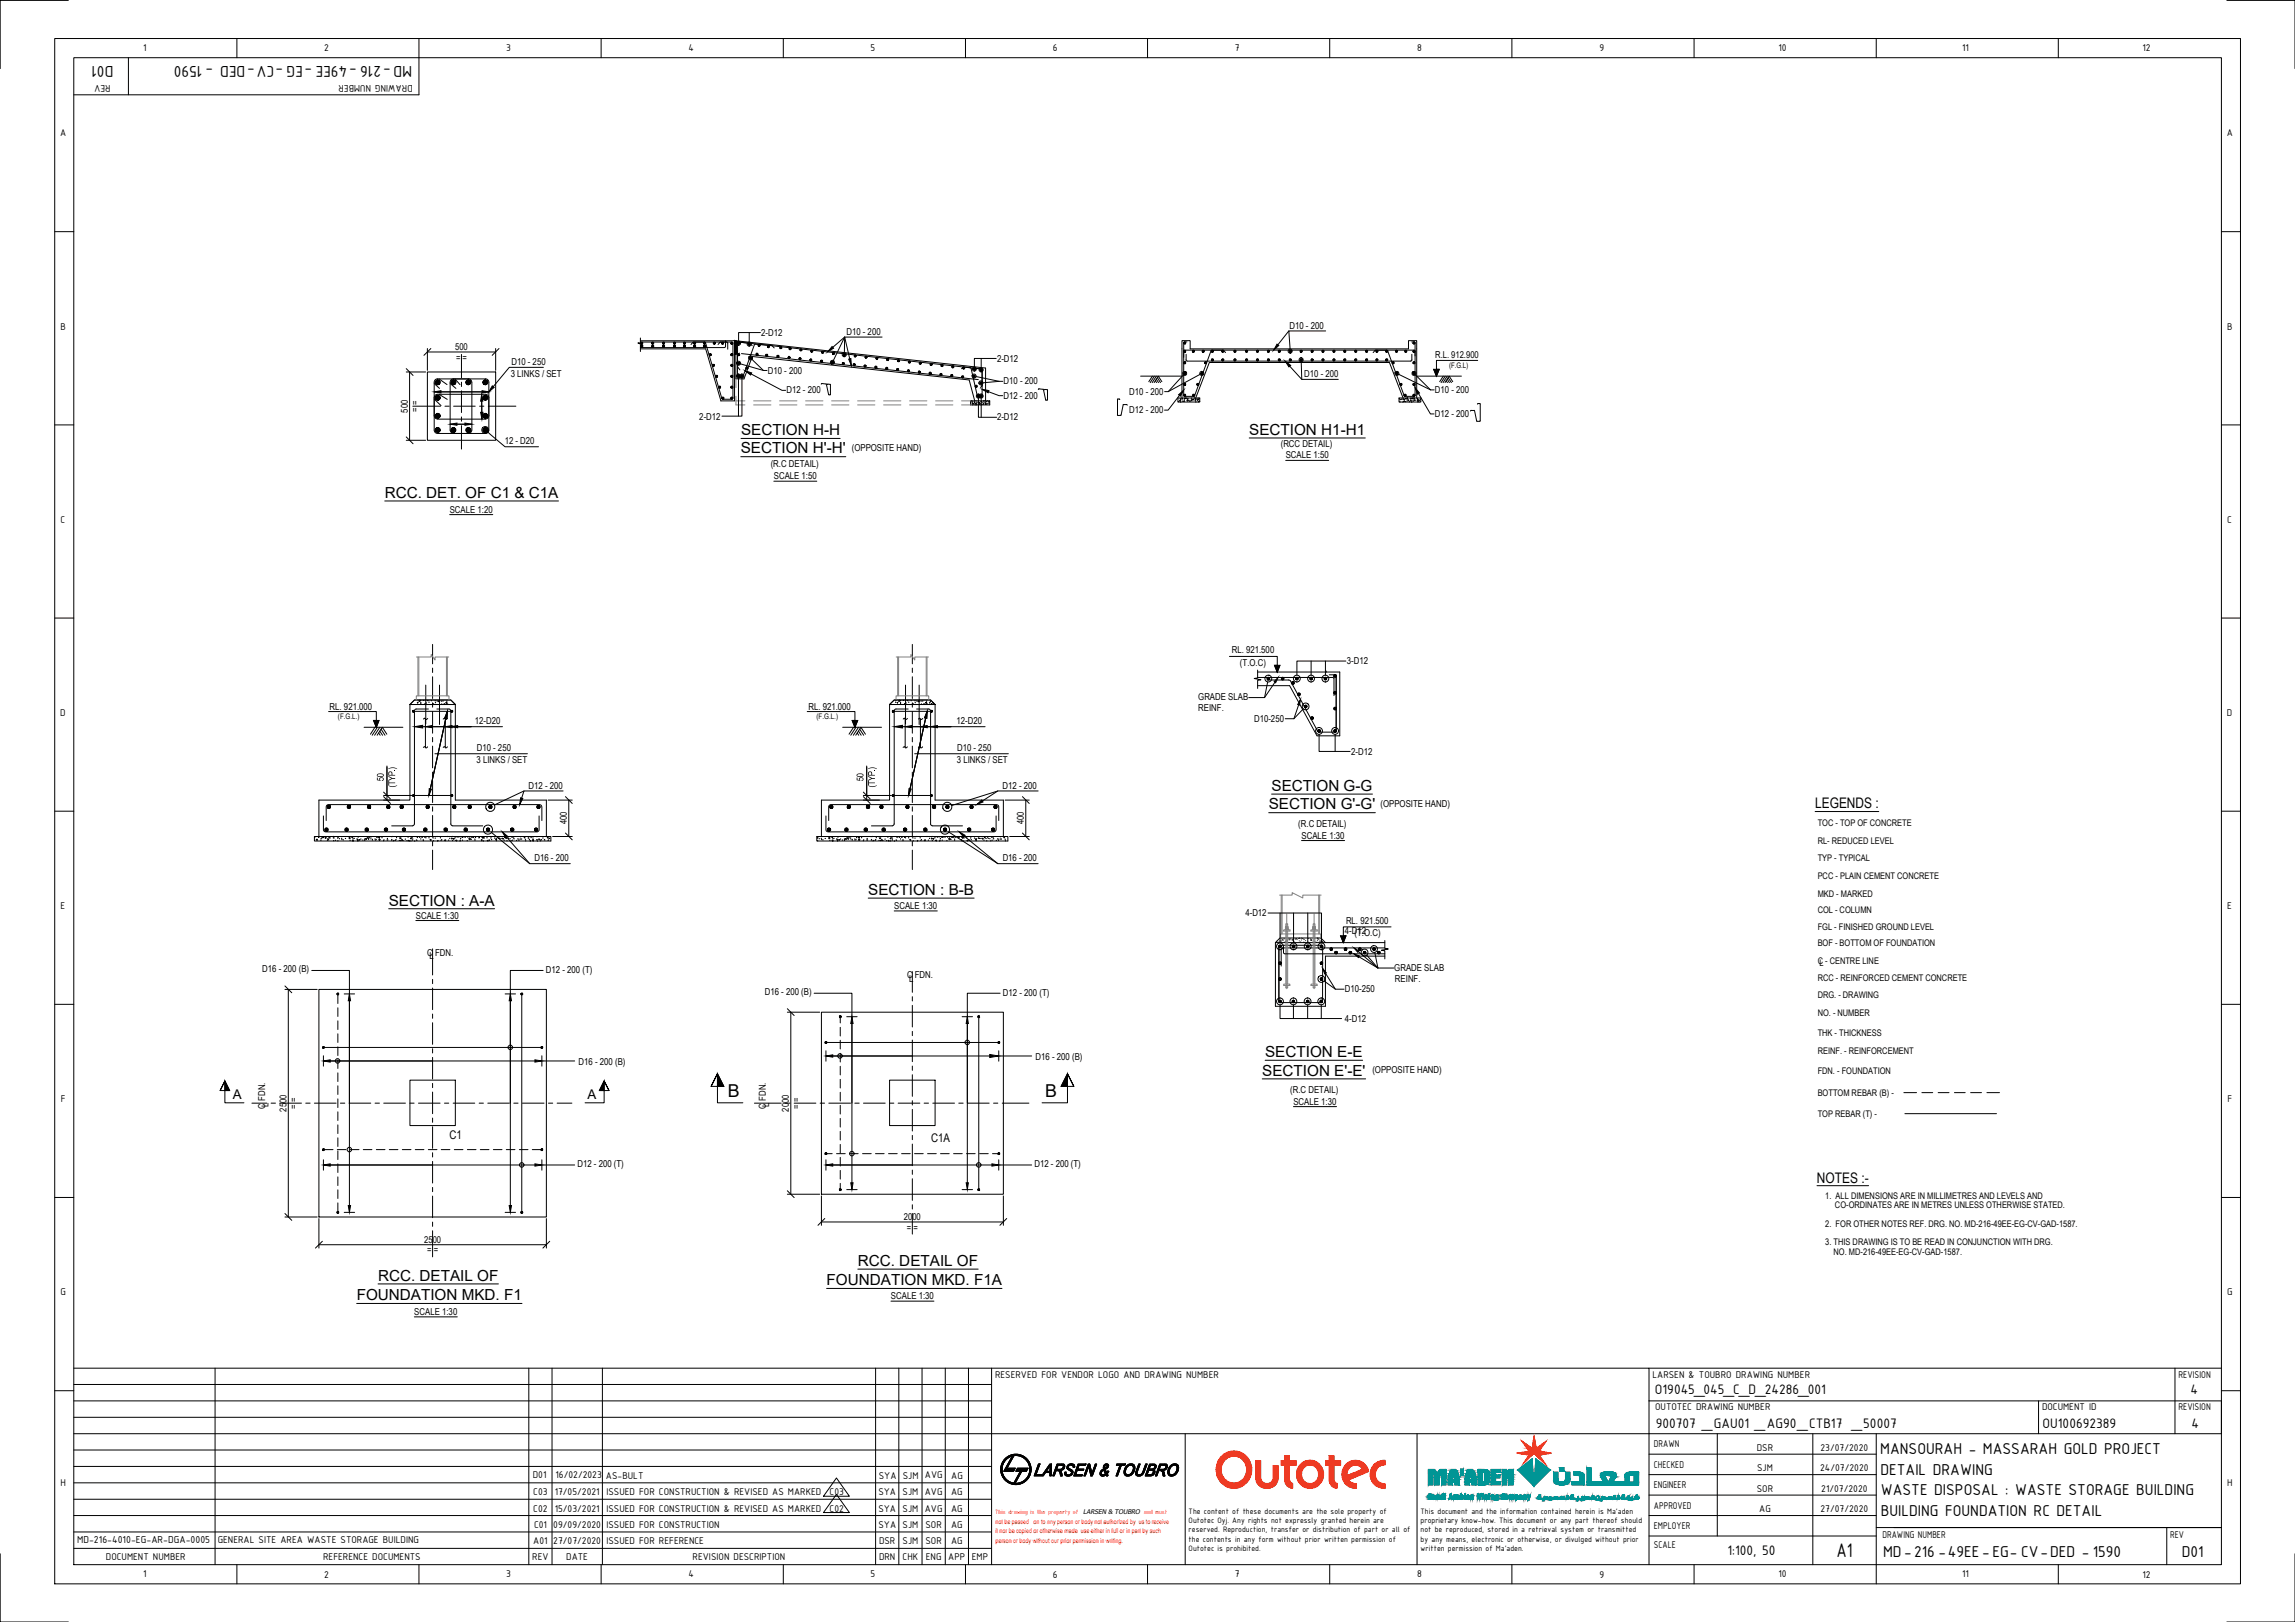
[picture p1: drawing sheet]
<svg xmlns="http://www.w3.org/2000/svg" width="841mm" height="594mm" viewBox="0 0 841 594" stroke-linecap="round" stroke-linejoin="round" font-family="sans-serif">
<defs><g id="words">
<text font-size="7.8" x="673" y="570.3">A1</text>
<g font-size="6.5">
<text x="266.8" y="401.8">B</text>
<text x="383" y="401.8">B</text>
</g>
<g font-size="6.2">
<text x="41.6" y="24.1" transform="rotate(180 41.6 24.1)">D01</text>
<text x="151" y="24.1" transform="rotate(180 151 24.1)">MD-216 -49EE -EG -CV-DED - 1590</text>
<text x="689" y="532.6">MANSOURAH - MASSARAH GOLD PROJECT</text>
<text x="689.1" y="540.1">DETAIL DRAWING</text>
<text x="689.2" y="547.6">WASTE DISPOSAL : WASTE STORAGE BUILDING</text>
<text x="689.2" y="555.1">BUILDING FOUNDATION RC DETAIL</text>
<text x="690.1" y="570.1">MD-216 -49EE-EG- CV-DED - 1590</text>
<text x="799.5" y="570.1">D01</text>
</g>
<g font-size="5.6">
<text x="271.6" y="159.4">SECTION H-H</text>
<text x="457.8" y="159.2">SECTION H1-H1</text>
<text x="271.5" y="166.1">SECTION H'-H'</text>
<text x="141" y="182.3">RCC. DET. OF C1 &amp; C1A</text>
<text x="466" y="289.7">SECTION G-G</text>
<text x="464.9" y="296.5">SECTION G'-G'</text>
<text x="318.2" y="327.8">SECTION : B-B</text>
<text x="142.4" y="331.7">SECTION : A-A</text>
<text x="463.6" y="387.2">SECTION E-E</text>
<text x="462.6" y="394">SECTION E'-E'</text>
<text x="314.4" y="463.6">RCC. DETAIL OF</text>
<text x="138.5" y="469.1">RCC. DETAIL OF</text>
<text x="302.9" y="470.7">FOUNDATION MKD. F1A</text>
<text x="130.7" y="476.2">FOUNDATION MKD. F1</text>
</g>
<g font-size="5.4">
<text x="606.5" y="510.6">O19045_045_C_D_24286_001</text>
<text x="802.7" y="510.6">4</text>
<text x="606.8" y="523.1">900707 _GAU01 _AG90_CTB17 _50007</text>
<text x="748.5" y="523.1">OU100692389</text>
<text x="803" y="523.1">4</text>
<text x="633" y="569.7">1:100, 50</text>
</g>
<g font-size="5.3">
<text x="665.2" y="296.1">LEGENDS :</text>
<text x="665.8" y="433.1">NOTES :-</text>
</g>
<g font-size="4.9">
<text x="85.3" y="402.4">A</text>
<text x="215.3" y="402.4">A</text>
</g>
<g font-size="4.4">
<text x="164.7" y="417.3">C1</text>
<text x="341.2" y="418.1">C1A</text>
</g>
<text font-size="4" x="28.3" y="565.2">MD-216-4010-EG-AR-DGA-0005</text>
<g font-size="3.9">
<text x="52.5" y="18.8">1</text>
<text x="118.8" y="18.9">2</text>
<text x="185.5" y="18.7">3</text>
<text x="252.3" y="18.8">4</text>
<text x="319" y="18.7">5</text>
<text x="385.9" y="18.8">6</text>
<text x="452.6" y="18.8">7</text>
<text x="519.3" y="18.8">8</text>
<text x="586.1" y="18.7">9</text>
<text x="651.7" y="18.8">10</text>
<text x="719.1" y="18.8">11</text>
<text x="785.1" y="18.9">12</text>
<text x="40.5" y="31" transform="rotate(180 40.5 31)">REV</text>
<text x="151.2" y="31" transform="rotate(180 151.2 31)">DRAWING NUMBER</text>
<text x="22" y="50">A</text>
<text x="816" y="50">A</text>
<text x="22.2" y="120.7">B</text>
<text x="816.2" y="120.7">B</text>
<text x="22.2" y="191.4">C</text>
<text x="816.2" y="191.4">C</text>
<text x="22.1" y="262.2">D</text>
<text x="816.1" y="262.2">D</text>
<text x="22.2" y="333">E</text>
<text x="816.2" y="333">E</text>
<text x="22.3" y="403.7">F</text>
<text x="816.3" y="403.7">F</text>
<text x="22.2" y="474.4">G</text>
<text x="816.2" y="474.4">G</text>
<text x="364.6" y="504.6">RESERVED FOR VENDOR LOGO AND DRAWING NUMBER</text>
<text x="605.6" y="504.6">LARSEN &amp; TOUBRO DRAWING NUMBER</text>
<text x="798.3" y="504.6">REVISION</text>
<text x="606.5" y="516.6">OUTOTEC DRAWING NUMBER</text>
<text x="748.3" y="516.6">DOCUMENT ID</text>
<text x="798.3" y="516.6">REVISION</text>
<text x="606.1" y="530.1">DRAWN</text>
<text x="643.8" y="531.3">DSR</text>
<text x="667.2" y="531.3">23/07/2020</text>
<text x="606.1" y="537.6">CHECKED</text>
<text x="643.9" y="538.8">SJM</text>
<text x="667" y="538.8">24/07/2020</text>
<text x="22.2" y="544.2">H</text>
<text x="195.3" y="541.3">D01</text>
<text x="203.6" y="541.3">16/02/2023</text>
<text x="222.1" y="541.8">AS-BULT</text>
<text x="322.1" y="541.5">SYA</text>
<text x="330.9" y="541.8">SJM</text>
<text x="338.9" y="541.4">AVG</text>
<text x="348.6" y="541.6">AG</text>
<text x="606.1" y="545.1">ENGINEER</text>
<text x="816.2" y="544.2">H</text>
<text x="195.4" y="547.6">C03</text>
<text x="203.3" y="547.6">17/05/2021</text>
<text x="222.2" y="547.6">ISSUED FOR CONSTRUCTION &amp; REVISED AS MARKED</text>
<text x="304" y="547.6">C03</text>
<text x="321.9" y="547.6">SYA</text>
<text x="330.8" y="547.6">SJM</text>
<text x="338.9" y="547.6">AVG</text>
<text x="348.5" y="547.6">AG</text>
<text x="643.8" y="546.4">SOR</text>
<text x="667.4" y="546.4">21/07/2020</text>
<text x="195.4" y="553.6">C02</text>
<text x="203.3" y="553.6">15/03/2021</text>
<text x="222.2" y="553.6">ISSUED FOR CONSTRUCTION &amp; REVISED AS MARKED</text>
<text x="304" y="553.6">C02</text>
<text x="321.9" y="553.6">SYA</text>
<text x="330.8" y="553.6">SJM</text>
<text x="338.9" y="553.6">AVG</text>
<text x="348.5" y="553.6">AG</text>
<text x="606.1" y="552.6">APPROVED</text>
<text x="644.7" y="553.9">AG</text>
<text x="667.2" y="553.9">27/07/2020</text>
<text x="195.7" y="559.6">C01</text>
<text x="202.8" y="559.6">09/09/2020</text>
<text x="222.2" y="559.6">ISSUED FOR CONSTRUCTION</text>
<text x="321.9" y="559.6">SYA</text>
<text x="330.8" y="559.6">SJM</text>
<text x="339.2" y="559.6">SOR</text>
<text x="348.5" y="559.6">AG</text>
<text x="606.1" y="560.1">EMPLOYER</text>
<text x="689.8" y="563.2">DRAWING NUMBER</text>
<text x="795.3" y="563.2">REV</text>
<text x="79.8" y="565.3">GENERAL SITE AREA WASTE STORAGE BUILDING</text>
<text x="195.4" y="565.6">A01</text>
<text x="202.8" y="565.6">27/07/2020</text>
<text x="222.2" y="565.6">ISSUED FOR REFERENCE</text>
<text x="322.1" y="565.6">DSR</text>
<text x="330.8" y="565.6">SJM</text>
<text x="339.2" y="565.6">SOR</text>
<text x="348.5" y="565.6">AG</text>
<text x="606.1" y="567">SCALE</text>
<text x="38.8" y="571.3">DOCUMENT NUMBER</text>
<text x="118.4" y="571.3">REFERENCE DOCUMENTS</text>
<text x="195.1" y="571.3">REV</text>
<text x="207.5" y="571.3">DATE</text>
<text x="253.8" y="571.3">REVISION DESCRIPTION</text>
<text x="322.1" y="571.3">DRN</text>
<text x="330.8" y="571.3">CHK</text>
<text x="339.3" y="571.3">ENG</text>
<text x="347.5" y="571.3">APP</text>
<text x="356.1" y="571.3">EMP</text>
<text x="52.5" y="577.7">1</text>
<text x="118.8" y="577.8">2</text>
<text x="185.5" y="577.7">3</text>
<text x="252.3" y="577.7">4</text>
<text x="319" y="577.7">5</text>
<text x="385.9" y="577.8">6</text>
<text x="452.6" y="577.7">7</text>
<text x="519.3" y="577.7">8</text>
<text x="586.1" y="577.9">9</text>
<text x="651.7" y="577.7">10</text>
<text x="719.1" y="577.7">11</text>
<text x="785.1" y="577.8">12</text>
</g>
<g font-size="3.5">
<text x="279" y="123">2-D12</text>
<text x="310.2" y="122.7">D10 - 200</text>
<text x="472.5" y="120.5">D10 - 200</text>
<text x="166.8" y="128.2">500</text>
<text x="525.9" y="131.3">R.L. 912.900</text>
<text x="167.1" y="132.1">= =</text>
<text x="187.4" y="133.7">D10 - 250</text>
<text x="281.4" y="136.9">D10 - 200</text>
<text x="365.4" y="132.4">2-D12</text>
<text x="187.2" y="138.1">3 LINKS / SET</text>
<text x="367.8" y="140.8">D10 - 200</text>
<text x="477.9" y="138.2">D10 - 200</text>
<text x="525.9" y="143.9">D10 - 200</text>
<text x="288.2" y="144.1">D12 - 200</text>
<text x="367.7" y="146.1">D12 - 200</text>
<text x="413.8" y="144.6">D10 - 200</text>
<text x="149.5" y="151.1" transform="rotate(-90 149.5 151.1)">500</text>
<text x="153.2" y="150.8" transform="rotate(-90 153.2 150.8)">= =</text>
<text x="256.3" y="154">2-D12</text>
<text x="365.4" y="154">2-D12</text>
<text x="413.8" y="151.4">D12 - 200</text>
<text x="525.8" y="152.8">D12 - 200</text>
<text x="184.9" y="162.7">12 - D20</text>
<text x="312.2" y="165.3">(OPPOSITE HAND)</text>
<text x="469.3" y="163.8">(RCC DETAIL)</text>
<text x="471.2" y="167.9">SCALE 1:50</text>
<text x="282.4" y="171">(R.C DETAIL)</text>
<text x="283.6" y="175.5">SCALE 1:50</text>
<text x="164.8" y="187.8">SCALE 1:20</text>
<text x="451.4" y="239.3">RL. 921.500</text>
<text x="454.4" y="243.8">(T.O.C)</text>
<text x="493.6" y="243.3">3-D12</text>
<text x="439.1" y="256.6">GRADE SLAB</text>
<text x="120.8" y="259.9">RL. 921.000</text>
<text x="296.2" y="259.9">RL. 921.000</text>
<text x="439.1" y="260.2">REINF.</text>
<text x="174" y="265.1">12-D20</text>
<text x="350.5" y="265.1">12-D20</text>
<text x="459.6" y="264.3">D10-250</text>
<text x="174.7" y="275.1">D10 - 250</text>
<text x="350.7" y="275.1">D10 - 250</text>
<text x="174.6" y="279.4">3 LINKS / SET</text>
<text x="350.7" y="279.4">3 LINKS / SET</text>
<text x="495.1" y="276.4">2-D12</text>
<text x="140.6" y="286.1" transform="rotate(-90 140.6 286.1)">50</text>
<text x="316.4" y="286.1" transform="rotate(-90 316.4 286.1)">50</text>
<text x="193.7" y="288.8">D12 - 200</text>
<text x="367.4" y="288.8">D12 - 200</text>
<text x="505.9" y="295.7">(OPPOSITE HAND)</text>
<text x="207.8" y="302" transform="rotate(-90 207.8 302)">400</text>
<text x="375.2" y="302" transform="rotate(-90 375.2 302)">400</text>
<text x="475.8" y="302.8">(R.C DETAIL)</text>
<text x="477" y="307.1">SCALE 1:30</text>
<text x="195.9" y="315.5">D16 - 200</text>
<text x="367.4" y="315.5">D16 - 200</text>
<text x="327.7" y="332.9">SCALE 1:30</text>
<text x="456.4" y="335.5">4-D12</text>
<text x="152.4" y="336.4">SCALE 1:30</text>
<text x="493.3" y="338.3">RL. 921.500</text>
<text x="492.9" y="342.2">4-D12</text>
<text x="496.4" y="342.9">(T.O.C)</text>
<text x="156.6" y="350.2">C FDN.</text>
<text x="157.3" y="351.4">L</text>
<text x="96.1" y="356.2">D16 - 200 (B)</text>
<text x="200.1" y="356.3">D12 - 200 (T)</text>
<text x="332.4" y="358.3">C FDN.</text>
<text x="333.1" y="359.6">L</text>
<text x="510.9" y="355.6">GRADE SLAB</text>
<text x="511.2" y="359.5">REINF.</text>
<text x="280.3" y="364.5">D16 - 200 (B)</text>
<text x="367.5" y="364.6">D12 - 200 (T)</text>
<text x="492.9" y="363.4">D10-250</text>
<text x="492.9" y="374.2">4-D12</text>
<text x="379.5" y="388.2">D16 - 200 (B)</text>
<text x="212" y="390">D16 - 200 (B)</text>
<text x="502.9" y="393.2">(OPPOSITE HAND)</text>
<text x="472.8" y="400.2">(R.C DETAIL)</text>
<text x="97.2" y="406.1" transform="rotate(-90 97.2 406.1)">C FDN.</text>
<text x="98.4" y="405.3" transform="rotate(-90 98.4 405.3)">L</text>
<text x="105" y="407.1" transform="rotate(-90 105 407.1)">2500</text>
<text x="108.8" y="406.1" transform="rotate(-90 108.8 406.1)">= =</text>
<text x="280.7" y="406.1" transform="rotate(-90 280.7 406.1)">C FDN.</text>
<text x="281.9" y="405.3" transform="rotate(-90 281.9 405.3)">L</text>
<text x="289.1" y="407.1" transform="rotate(-90 289.1 407.1)">2000</text>
<text x="292.9" y="406.1" transform="rotate(-90 292.9 406.1)">= =</text>
<text x="474" y="404.6">SCALE 1:30</text>
<text x="211.6" y="427.5">D12 - 200 (T)</text>
<text x="379.1" y="427.5">D12 - 200 (T)</text>
<text x="331.2" y="446.9">2000</text>
<text x="155.5" y="455.2">2500</text>
<text x="332.3" y="450.7">= =</text>
<text x="156.5" y="459">= =</text>
<text x="326.5" y="475.8">SCALE 1:30</text>
<text x="151.8" y="481.6">SCALE 1:30</text>
</g>
<g font-size="3.3">
<text x="666.1" y="302.4">TOC - TOP OF CONCRETE</text>
<text x="666.1" y="309">RL- REDUCED LEVEL</text>
<text x="666.1" y="315.4">TYP - TYPICAL</text>
<text x="666.1" y="322">PCC - PLAIN CEMENT CONCRETE</text>
<text x="666.1" y="328.5">MKD - MARKED</text>
<text x="666.1" y="334.5">COL - COLUMN</text>
<text x="666.1" y="340.6">FGL - FINISHED GROUND LEVEL</text>
<text x="666.1" y="346.5">BOF - BOTTOM OF FOUNDATION</text>
<text x="666.1" y="353">C - CENTRE LINE</text>
<text x="666.8" y="353.9">L</text>
<text x="666.1" y="359.5">RCC - REINFORCED CEMENT CONCRETE</text>
<text x="666.1" y="365.4">DRG. - DRAWING</text>
<text x="666.1" y="372">NO. - NUMBER</text>
<text x="666.1" y="379.6">THK - THICKNESS</text>
<text x="666.1" y="386.1">REINF. - REINFORCEMENT</text>
<text x="666.1" y="393.3">FDN. - FOUNDATION</text>
<text x="666.1" y="401.5">BOTTOM REBAR (B) -</text>
<text x="666.1" y="409.2">TOP REBAR (T) -</text>
<text x="668.9" y="439.1">1. ALL DIMENSIONS ARE IN MILLIMETRES AND LEVELS AND</text>
<text x="672.5" y="442.6">CO-ORDINATES ARE IN METRES UNLESS OTHERWISE STATED.</text>
<text x="668.9" y="449.5">2. FOR OTHER NOTES REF. DRG. NO. MD-216-49EE-EG-CV-GAD-1587.</text>
<text x="668.9" y="455.8">3. THIS DRAWING IS TO BE READ IN CONJUNCTION WITH DRG.</text>
<text x="671.9" y="459.6">NO. MD-216-49EE-EG-CV-GAD-1587.</text>
</g>
<g font-size="3.1">
<text x="435.6" y="554.6">The content of these documents are the sole property of</text>
<text x="435.6" y="557.9">Outotec Oyj. Any rights not expressly granted herein are</text>
<text x="520.6" y="554.6">This document and the information contained herein is Ma'aden</text>
<text x="520.6" y="557.9">proprietary know-how. This document or any part thereof should</text>
<text x="435.6" y="561.3">reserved. Reproduction, transfer or distribution of part or all of</text>
<text x="520.6" y="561.3">not be reproduced, stored in a retrieval system or transmitted</text>
<text x="435.6" y="564.6">the contents in any form without prior written permission of</text>
<text x="435.6" y="567.9">Outotec is prohibited.</text>
<text x="520.6" y="564.6">by any means, electronic or otherwise, or divulged without prior</text>
<text x="520.6" y="567.9">written permission of Ma'aden.</text>
</g>
<g font-size="2.8">
<text x="531" y="134.7">(F.G.L)</text>
<text x="123.9" y="263.5">(F.G.L.)</text>
<text x="299.2" y="263.5">(F.G.L.)</text>
</g>
<g font-size="2.4" fill="#f00">
<text x="364.7" y="554.4">This drawing is the property of</text>
<text x="364.8" y="558">not be passed on to any person or body not authorized by us to receive</text>
<text x="364.8" y="561.7">it nor be copied or otherwise made use either in full or in part by such</text>
<text x="364.8" y="565.2">person or body without our prior permission in writing.</text>
</g>
<text font-size="2.4" x="396.9" y="554.4">LARSEN &amp; TOUBRO and must</text>
</g></defs>
<!-- layer: 0 -->
<g fill="none" stroke="#000" stroke-width=".37">
<path d="M148.9 135l2.5 2.5M157.9 127.6l-2.6 2.5M182.9 127.6l-2.5 2.5M270.6 138.5v13.9M271.4 133.3l8.4 2.4M271.9 138.5v13.9h-7.3M274.6 121.8v3.5M275.6 131.6l4.2 4.1h1.3M278.7 121.8h-8v3.2M309.5 123.5l-4.1 8.6M323.2 123.5h-13.7l-.1 5.7M357.7 137.9l8.5 1.8h1.3"/>
<path d="M359.6 131.3v3.5M365.1 131.3h-8v3.1M366.2 139.7l-6 .5M433.6 137.3l-5.5 6.1h-1.3M439.8 137.1l-11.7 6.3M476.8 132.6l.2 6.4h13.4M485.8 121.2h-13.5l.5 6.7M512.6 137.1l11.6 5.7M518.7 137.3l5.5 5.5h1.4M541.5 132h-15.1v5.8v-2.5h1l-1 2.5-1-2.5M178.8 158.3l6.3 5.3h12.2M355.9 146.8h.2"/>
<path d="M356.7 147.9l.2-.2v.2zM357.3 148.3h.1M357.4 147.8h.2zM358.5 145.9v6.9h6.7M359.4 148.3h.2M359.6 145.9v6.9M359.7 147h.1M360.5 146.8l.2 .1M360.7 146.8v.1M361.3 148h.1M362.5 146.9h.1M432.3 146.7l.2-.1z"/>
<path d="M433.4 145.9h.1M434.5 146l.2-.2zM434.6 145.8h.1M435.2 146.2h.1M436 146.9l.1-.1zM437 146.4h.1M437.2 146.4l.2-.2zM438.3 146h.1M438.9 146.6h.1M439.6 147.1h.1M514.4 147l.2-.2 .1 .3zM515.6 145.8h.2"/>
<path d="M516 146.7l.2-.1zM517.3 147.2h.1M517.6 145.8l-.1 .1zM518.1 145.9l.2-.1zM519.4 145.9l-.1 .2zM519.7 146.9l.1-.1zM148.9 160l2.5 2.5M150.2 258l1.7-1.6h13.3l1.7 1.6zM152.9 257.2l.3 .1-.1 .2zM153.5 256.7h.2v.2zM156 250.9v14.2M158.7 258l-.2-.2h.4v.2"/>
<path d="M160.8 256.8l.2 .1-.1 .2zM161.1 250.9v14.5M162.8 258h.2M163.4 257.3l.4-.1-.1 .4zM163.9 258v-.2l.1 .2M166.9 258h-16.7v35h-33.3v13.4h83.3M166.9 258v35h33.3v13.4M326 258l1.7-1.6h13.3l1.7 1.6zM328.7 257.2l.3 .1-.1 .2zM329.3 256.7h.3l-.1 .2zM331.8 250.9v14.2M334.5 258l-.2-.2h.5l-.1 .2"/>
<path d="M336.6 256.8l.2 .1-.1 .2zM336.8 250.9v14.5M338.6 258h.2M339.2 257.3l.4-.1-.1 .4zM339.7 257.8l.2 .1zM341.7 257.4h.3v.2zM342.7 258h-16.7v35h-25v13.4h66.7M342.7 258v35h25v13.4M450.5 240.4h17.6v5.8v-2.5h-1.1l1.1 2.5 .9-2.5M460.9 245.4v2.9l-1.3 .2 2.5 .5-1.2 .2v3M460.9 246.1h30.1v23.4h-8.4l-10-18.4h-11.7M464.6 249.8l-1.2 5.7h-5.8"/>
<path d="M477.6 259.6l-3.4 3.6h-3.2M480.5 242.1v5.2M485.7 242.1v5.2M486 246.1h.1M493.2 242.1h-17.9v5.2M120.4 260.6h17.5v5.8v-2.5h-1l1 2.5 1-2.5M295.8 260.6h17.5v5.8v-2.5h-1l1 2.5 1-2.5M483.4 269v6.2h11.4M489.3 269v6.2M140.6 291.8l2.5 2.5M140.6 290.1l2.5 2.5M192 289.7l-10.8 5.1"/>
<path d="M207.2 291.8l2.5 2.5M316.4 291.8l2.5 2.5M316.4 290.1l2.5 2.5M365.7 289.7l-16.9 5.3M374.7 291.8l2.5 2.5M665.2 297.2h23.3M115.9 307.4h.3l-.1 .3zM116.9 306.4h-1.7v1.6h86.7v-1.6h-1.7M117.1 306.4h.1M119.1 306.8h.3l-.1 .3zM120.1 307.2l.2 .2-.1 .1zM122.4 306.4h.1"/>
<path d="M128 306.8h.2l-.2 .3zM129.4 308l-.3-.3h.4l-.1 .3M131.1 308l-.1-.2 .2 .2M131.6 307.5h.3l-.1 .2zM133.9 307.2l.4-.1v.4zM134.8 307l.2-.1v.2zM135.8 306.4l.1 .2 .1-.2M138 306.4l.2 .2v-.2M138.8 306.6h.3v.4zM138.9 307.4h.2l-.1 .3zM143.9 306.4h.1M146.7 306.9l.3 .1-.2 .2z"/>
<path d="M147.2 307.7l.3-.1v.3zM149.8 308h.2M150.4 307.1l.3-.1v.3zM153.6 306.5l.3-.1-.1 .3zM154.5 306.4l.3 .1-.1 .2zM157.6 307.4l.3 .1-.2 .2zM162.9 307.7h.2v.2zM165.5 307l.2 .1-.1 .2zM166.1 307.1h.3l-.1 .3zM167.3 308l-.3-.2 .4-.1v.3M168.6 308h.1M169.3 306.5h.2v.3z"/>
<path d="M171.8 307.2h.4v.4zM173.3 306.5l.3 .1-.2 .2zM176.4 307.5l.2 .1-.1 .2zM176.6 306.7l.5-.1-.1 .4zM178.5 307.9l.3-.1v.2zM180.2 304.9l13.9 11.4M181.7 307.3l.3-.1v.2zM181.8 306.4h.1M184.2 307.1h.3l-.2 .3zM184.9 306.7l.3-.1v.3zM192.1 306.6l.2 .1-.1 .2zM194.3 308h.2"/>
<path d="M195.1 307.7h.3l-.1 .2zM197.4 307.4l.2-.1v.3zM200 306.4h.1M200.6 306.8l.3-.1-.1 .3zM207.2 305.1l2.5 2.5M301 306.4h-1.7v1.6h70v-1.6h-1.6M303.8 306.8h.2l-.1 .3zM305.2 308l-.3-.3h.4v.3M306.9 308l-.1-.2 .2 .2M307.4 307.5h.2v.2zM309.7 307.2l.4-.1v.4zM310.5 307l.3-.1v.2z"/>
<path d="M311.6 306.4l.1 .2 .1-.2M313.8 306.4l.2 .2v-.2M314.6 306.6h.3v.4zM314.6 307.4h.3l-.1 .3zM319.7 306.4h.1M322.5 306.9l.3 .1-.2 .2zM323 307.7l.3-.1v.3zM325.8 308h-.1M325.8 308h.1M326.2 307.1l.3-.1v.3zM329.4 306.5l.3-.1-.1 .3zM330.4 306.4l.2 .1-.1 .2z"/>
<path d="M333.4 307.4l.3 .1-.2 .2zM338.7 307.7h.2v.2zM341.3 307l.2 .1-.1 .2zM341.9 307.1h.2v.3zM343.1 308l-.3-.2 .4-.1v.3M344.4 308h.1M345 306.5h.3v.3zM347.6 307.2h.5l-.1 .4zM347.7 304.8l18 11.5M349.1 306.5l.3 .1-.2 .2zM352.2 307.5l.3 .1-.2 .2zM352.5 306.7l.4-.1-.1 .4z"/>
<path d="M354.6 308l-.2-.1 .2-.1v.2M357.5 307.3l.3-.1v.2zM357.6 306.4h.1M360 307.1h.3l-.1 .3zM360.7 306.7l.3-.1v.3zM367.9 306.6l.3 .1-.2 .2zM374.7 305.1l2.5 2.5M464.7 334.4h19.6v11M469.1 334.4v11M474 334.4v11M479.2 334.4v11M509.8 339.5h-17.5v5.7v-2.5h1l-1 2.5-1-2.5"/>
<path d="M467.4 345.2l1.6-1.7h15l1.7 1.7M467.4 345.2h40.1M467.4 345.2v23.4h18.3v-18.4h21.8M474 345.2h.1M485.3 359.3l4.1 3h3.1M500.9 349.9l4 4.7M503.8 348.8l1.1 5.8h5.8M507.5 344.5v2.9l1.2 .2-2.4 .4 1.2 .2v3M104.4 361.1l2.5 2.5M288.5 369.5l2.5 2.5M469.1 368.1v5h22.5M474 368.1v5"/>
<path d="M479.2 368.1v5M484.2 368v5.1M80.7 399.4l1.7-3.5 1.7 3.5h-3.4l1.7-3.5v8h7M223.2 399.4l-1.8-3.5-1.7 3.5h3.5l-1.8-3.5v8h-7M260.6 397.9l2.3-4.7 2.3 4.7h-4.6l2.3-4.7v10.7h9.3M393.5 397.9l-2.3-4.7-2.3 4.7h4.6l-2.3-4.7v10.7h-9.3M288.5 436.1l2.5 2.5M665.8 434.3h19M104.4 444.5l2.5 2.5M118.1 454.6l-2.5 2.5M201.5 454.6l-2.5 2.5M302.2 446.3l-2.5 2.5"/>
<path d="M368.9 446.3l-2.5 2.5M366.7 538.3h.5M366.7 538.2h.5M366.7 538h.5M366.7 538.2a5.6 5.6 0 0 0 5.6 5.5 5.6 5.6 0 0 0 5.6-5.5M366.7 538.2a5.6 5.6 0 0 1 5.6-5.6 5.6 5.6 0 0 1 5.6 5.6M366.8 538.5h.4M366.8 537.9h.4M366.8 537.7h.4M366.8 537.6h.4M366.8 537.6h.5M366.8 538.8h.4"/>
<path d="M366.8 538.7h.4M366.8 537.4h.5M366.8 537.2h.5M366.8 539.1h.5M366.8 539h.5M366.8 537.1h.5M366.8 537.1h.6M366.8 539.3h.6M366.8 539.3h.5M366.9 536.9h.5M366.9 536.8h.5M366.9 539.6h.5"/>
<path d="M366.9 539.4h.5M366.9 539.8h.5M367 539.8h.5M367 536.5h.5M367 539.9h.5M367.1 536.3h.5M367.1 536.1h.6M367.2 536h.5M367.2 538.2a5.1 5.1 0 0 0 5.1 5.1 5.1 5.1 0 0 0 5.1-5.1M367.2 538.2a5.1 5.1 0 0 1 5.1-5.1 5.1 5.1 0 0 1 5.1 5.1M367.3 535.8h.5M367.3 535.7h.6"/>
<path d="M367.4 535.7h.5M367.5 536.5l-.5 .1M367.5 535.4h.6M367.6 535.2h.6M367.7 535.1h.5M367.7 535.1h.6M367.8 534.9h.6M367.9 534.9h.6M367.9 538.8h3.6M367.9 538.7h3.6M367.9 534.7h.7M368 538.7h3.6"/>
<path d="M368 538.5h3.6M368 535.4l-.6 .1M368 534.6h.7M368.1 538.5h3.6M368.1 534.6h.7M368.2 538.3h3.5M368.2 538.2h3.6M368.3 538.2h3.5M368.3 538h3.6M368.4 537.9h3.6M368.4 534.3h.7M368.5 537.9h3.5"/>
<path d="M368.5 534.1h.8M368.5 537.6h.6M368.6 537.6h.5M368.6 534h.8M368.7 537.4h.5M368.7 537.4h.6M368.8 534h.7M368.8 537.2h.5M368.8 537.1h.6M368.9 537.1h.5M368.9 533.8h.8M368.9 536.9h.6"/>
<path d="M369 536.8h.6M369 534.3l-.8 .1M369 533.8h.9M369.1 533.6h1M369.2 536.5h.6M369.3 536.3h.5M369.3 533.5h1M369.3 536.3h.6M369.4 536.1h.5M369.4 536h.6M369.4 533.5h1.1M369.5 536h.5"/>
<path d="M369.6 535.8h.5M369.6 535.7h.5M369.6 535.7h.6M369.7 536.5l-.6 .1M369.8 535.4h.6M369.9 535.2h.5M369.9 535.1h.6M370 535.1h.5M370 533.2h1.9M370.1 534.9h.5M370.1 534.9h.6M370.1 534.7h.6"/>
<path d="M370.2 534.6h.5M370.2 533h4.1M370.3 534.6h.5M370.3 535.4l-.6 .1M370.4 534.3h.6M370.5 534.1h.5M370.5 534h.6M370.5 532.9h3.5M370.6 534h.6M370.7 533.8h.5M370.8 533.6h.5M370.8 533.5h.6"/>
<path d="M370.9 533.5h.5M370.9 532.9h2.8M370.9 534.3l-.6 .1M371 533.3l-3.2 5.6h3.6l.7-1.2h-3.6M371.3 532.7h2M371.5 533.2l-1.9 .1M371.5 533.2l-2.5 4.5M372.3 538.8h3.9M372.3 538.7h3.9M372.4 538.7h3.8M372.4 538.5h3.9M372.5 538.5h3.9"/>
<path d="M372.5 538.3h3.9M372.6 538.2h3.9M372.7 538h3.9M372.7 533.2h1.9M372.8 537.9h3.9M372.9 537.7h3.9M373.3 539.9h.6M373.4 539.8h.5M373.4 533.2l1.6 .1M373.5 539.8h.5M373.5 539.6h.5M373.5 539.6h.6"/>
<path d="M373.6 539.4h.5M373.7 539.3h.5M373.7 539.3h.6M373.8 539.1h.5M373.8 539h.6M373.9 539h.5M374 533.5h1.1M374.3 533.5h1M374.4 538.9l-2.3 4.3h-2.2M374.5 533.6h.9M374.7 533.8h.9M374.9 533.8h.8"/>
<path d="M375.1 534h.8M375.2 534h.7M375.4 534.1h.7M375.5 534.3h.7M375.6 534.3l.8 .1M375.8 534.6h.7M375.9 534.6h.6M376 534.7h.6M376.1 534.9h.6M376.2 534.9h.6M376.2 535.1h.6M376.3 535.1h.6"/>
<path d="M376.4 535.2h.6M376.5 535.4h.5M376.5 535.4l.7 .1M376.7 535.7h.5M376.7 535.7h.6M376.8 537.7h-3.9l-.7 1.2h1.7l-2.4 4.3M376.8 537.7l-.7 1.2M376.8 535.8h.5M376.8 536h.5M376.9 536h.5M376.9 536.1h.5M377 536.3h.5"/>
<path d="M377 536.5h.6M377 539.9h.6M377.1 536.5h.5M377.1 539.8h.5M377.1 536.8h.5M377.2 536.8h.5M377.2 539.6h.4M377.2 539.6h.5M377.2 537.1h.5M377.2 536.9h.5M377.2 539.4h.5M377.3 537.2h.5"/>
<path d="M377.3 537.1h.4M377.3 539.3h.4M377.3 537.4h.5M377.3 539.1h.5M377.3 539h.5M377.3 538.5h.6M377.3 537.9h.6M377.3 537.9h.5M377.3 537.7h.5M377.3 537.6h.5M377.3 538.8h.5M377.3 538.7h.5"/>
<path d="M377.3 538.5h.5M377.4 538.3h.5M377.4 538.2h.5M377.4 538h.5M379.2 539.9h.6M379.3 539.8h.5M379.3 539.7h.5M379.3 539.6h.5M379.4 539.5h.5M379.4 539.4h.5M379.4 539.3h.6M379.5 539.2h.5"/>
<path d="M379.5 539.1h.6M379.5 539h.6M379.6 538.9h.5M379.6 538.8h.5M379.6 538.7h.6M379.7 538.6h.5M379.7 538.5h.6M379.8 538.4h.5M379.8 538.3h.5M379.8 538.2h.6M379.9 538.1h.5M379.9 538h.5"/>
<path d="M379.9 537.9h.6M380 537.8h.5M380 537.7h.6M380.1 537.6h.5M380.1 537.5h.5M380.1 537.4h.5M380.1 537.3h.6M380.2 537.2h.5M380.2 537.1h.6M380.3 537h.5M380.3 536.9h.5M380.4 536.8h.5"/>
<path d="M380.4 536.6h.5M380.4 536.7h.5M380.4 536.5h.6M380.5 536.4h.5M380.5 536.3h.6M380.6 536.2h.5l-1.4 3.9h2l-.2 .5h-2.5zM380.6 536.2h.5M382.3 539.8h.5M382.3 539.7h.6M382.4 539.6h.5M382.4 539.6h.6M382.5 539.4h.6"/>
<path d="M382.6 539.3h.5M382.6 539.3h2.7M382.7 539.1h2.6M382.8 539.9l-.7 .1M382.8 539h2.5M382.8 538.9h2.5M383 538.7h.6M383.1 538.6h.5M383.1 538.5h.6M383.2 538.5h.6M383.3 538.3h.5M383.3 538.2h.6"/>
<path d="M383.4 538.2h.5M383.5 538h.5M383.5 537.9h.6M383.7 537.6h.6M383.8 537.5h.6M383.9 537.4h.5M383.9 537.4h.6M384 537.2h.6M384.1 537.1h.5M384.2 537.1h.5M384.2 537.7l-.6 .1M384.2 536.9h.6"/>
<path d="M384.3 536.8h1M384.4 536.7h.9M384.4 536.6h.9M384.6 536.4h.7M384.6 536.3h.7M384.7 536.3h.6M384.8 536.2h.5v4.4h-.6l.1-1.3h-1.7l-.8 1.3h-.6zM384.8 539.9h.5M384.8 539.8h.5M384.8 539.7h.5M384.8 539.6h.5M384.8 539.4h.5"/>
<path d="M384.8 539.3h.5M384.8 538.5h.5M384.8 538.3h.5M384.8 538.2h.5M384.8 538h.5M384.8 537.9h.5M384.8 537.7h.5M384.8 538.7h.5M384.8 538.6h.5M384.8 537.6h.5M384.8 537.4h.5M384.8 537.2h.5"/>
<path d="M384.8 537.1h.5M384.8 537.5h.5M384.9 536.7l-.1 2.2h-1.4zM384.9 536.9h.4M386 539.9h.5M386.1 539.8h.5M386.2 539.6h.5M386.2 539.4h.5M386.2 539.3h.6M386.3 539.3h.5M386.3 539.1h.5M386.4 539h.5"/>
<path d="M386.4 538.8h.6M386.4 538.7h.6M386.5 538.7h.5M386.5 538.5h2.4M386.6 538.5h2.6M386.6 538.3h2.8M386.7 538.2h2.9M386.7 538.2h.5M386.7 538h.6M386.7 537.9h.6M386.8 537.9h.5M386.8 537.7h.5"/>
<path d="M386.9 537.6h.5M386.9 537.4h.6M387 537.4h.5M387 537.3h.5M387 537.1h.6M387.1 537.1h.5M387.1 536.9h.5M387.2 536.8h.5M387.2 536.6h2.9M387.3 536.5h2.7M387.3 536.3h2.6M387.4 536.3h2.3"/>
<path d="M387.6 538.7h1M387.8 536.7h1.2a.73 .73 0 0 1 .7 .8 .73 .73 0 0 1-.9 .6l-1.6 .1zM388.1 538.7h.6M388.2 538.8h.6M388.3 539h.5M388.3 539h.6M388.4 539.1h.5M388.4 539.3h.5M388.4 539.4h.6M388.4 539.3h.6M388.5 539.6h.6M388.5 539.8h.6"/>
<path d="M388.6 539.9h.6M388.6 538.2h1.1M389 538h.8M389.2 537.9h.7M389.3 537.9h.7M389.4 537.7h.6M389.5 537.6h.5M389.5 536.8h.7M389.5 537.6h.6M389.6 537.4h.5M389.6 536.8h.6M389.6 536.9h.6"/>
<path d="M389.7 537.3h.5M389.7 537.1h.5M390.1 536.6a1.59 1.59 0 0 1-1.5 2l.6 2h-.6l-.4-1.8-.6-.1M390.1 536.6l-.6-.4h-2.1l-1.6 4.4h.5l.7-1.9h.6M390.1 539.8h.6M390.1 539.6h.6M390.1 539.6h.5M390.1 539.4h.5M390.1 539.3h.6M390.2 539.9h.6M390.2 539.3h.5M390.5 539.1h.2"/>
<path d="M391 537.6h.6M391 537.6h.5M391 537.4h.5M391 537.8l1.6 1.2M391 537.7h.7M391 537.3h.5M391 537.1h.5M391.1 537.9h.7M391.1 537.1h.5M391.1 537.9h.9M391.1 536.9h.6M391.1 538h1.1"/>
<path d="M391.1 536.8h.6M391.2 538.2h1.2M391.2 536.8h.7M391.3 536.6h2.4M391.4 538.2h1.1M391.5 538.3h1.2M391.5 536.5h2.1M391.7 538.5h1.1M391.7 536.3h1.7M391.8 538.5h1.2M391.9 536.3h1.4M392 538.7h1.1"/>
<path d="M392.2 538.7h.9M392.2 536.2h.8M392.3 540l-1 .2a.75 .75 0 0 1-.6-1.1l-.5 .1a1.42 1.42 0 0 0 .9 1.5 1.42 1.42 0 0 0 1.7-.5M392.3 539.9h.7M392.4 538.8h.8M392.4 539.8h.6M392.5 536.6a.8 .8 0 0 0-1 .7 .8 .8 0 0 0 .9 .9l.8 .8-.4 1.2M392.5 539.8h.6M392.5 539h.7M392.6 539l.1 .4-.4 .6M392.6 539.6h.5M392.6 539h.6"/>
<path d="M392.6 539.4h.6M392.6 539.1h.6M392.7 539.3h.5M393.1 536.8h.7M393.2 536.9h.6M393.3 537.1h.5M393.3 537.4h.5M393.3 537.3h.5M393.3 537.1h.6M393.6 536.5l.2 .9-.5 .1a.74 .74 0 0 0-.8-.9h.1a.73 .73 0 0 1 .7 .9l.5-.1a1.41 1.41 0 0 0-1.6-1.3 1.41 1.41 0 0 0-1.2 1.7M393.7 540h.5M393.7 539.8h.6"/>
<path d="M393.8 539.8h.5M393.8 539.7h.6M393.9 539.6h.5M394 539.3h.5M394 539.2h.5M394 539.1h.6M394.1 539h.5M394.1 538.9h.5M394.2 538.8h.5M394.2 538.7h.5M394.2 538.5h2.9M394.2 538.6h.5"/>
<path d="M394.3 538.4h2.8M394.4 538.2h2.8M394.4 538.1h2.8M394.4 538h.6M394.4 539.4l-.5 .1M394.5 537.9h.5M394.5 537.8h.5M394.5 537.7h.6M394.6 537.6h.5M394.6 537.5h.6M394.7 537.4h.5M394.7 537.3h.5"/>
<path d="M394.7 537.2h.6M394.7 537.1h.6M394.8 537h.5M394.8 536.9h.6M394.9 536.8h.5M394.9 536.7h2.9M395 536.6h2.8M395 536.5h2.8M395 536.3h2.9M395 536.4h2.9M395.1 536.2h2.9l-.3 .5h-2.3l-.5 1.4h2.3l-.2 .5h-2.3l-.5 1.5h2.5l-.2 .5h-3zM397.5 539.9h.5"/>
<path d="M397.5 539.8h.5M397.5 539.6h.5M397.6 539.6h.5M397.6 539.5h.5M397.7 539.3h.5M397.7 539.2h.6M397.7 539h.6M397.8 539h.5M397.8 538.8h.5M397.9 538.7h.5M398 538.5h.5M398 538.4h.6"/>
<path d="M398 538.2h.6M398.1 538.2h.5M398.1 538.1h.5M398.2 537.9h.5M398.3 537.7h.5M398.3 537.6h.5M398.3 537.4h.6M398.4 537.4h.5M398.4 537.3h.5M398.5 537.1h.4M398.5 537.1h1M398.5 537h1"/>
<path d="M398.6 536.8h.9M398.6 536.8h.8M398.6 536.6h.8M398.7 536.5h.7M398.8 536.3h.6M398.8 536.3h.5M398.8 536.2h.5l.7 3.7 1.4-3.7h.5l-1.6 4.4h-.5l-.8-3.7-1.3 3.7h-.5zM399.1 537.1h.4M399.1 537.4h.5M399.1 537.3h.5M399.1 537.6h.6M399.1 537.6h.5"/>
<path d="M399.2 537.9h.5M399.2 537.7h.5M399.2 538.1h.5M399.3 538.2h.5M399.3 538.5h.5M399.3 538.4h.5M399.4 538.5h.5M399.4 538.7h.5M399.4 538.8h.5M399.4 539h.6M399.4 539h.5M399.5 539.3h.5"/>
<path d="M399.5 539.2h.5M399.5 539.6h.5M399.5 539.5h.5M399.6 539.6h.4M399.6 539.8h1M399.6 539.9h.9M400.2 539.6h.4M400.2 539.6h.5M400.2 539.5h.5M400.2 539.3h.6M400.3 539.3h.5M400.3 539.2h.5"/>
<path d="M400.3 539h.5M400.4 539h.5M400.4 538.8h.5M400.5 538.7h.5M400.5 538.5h.6M400.6 538.4h.5M400.6 538.2h.5M400.7 538.2h.5M400.7 538.1h.5M400.8 537.9h.5M400.8 537.7h.5M400.8 537.6h.6"/>
<path d="M400.9 537.6h.5M400.9 537.4h.5M401 537.4h.5M401 537.3h.5M401.1 537.1h.5M401.1 537h.5M401.1 536.8h.5M401.2 536.8h.5M401.3 536.5h.5M401.3 536.3h.6M401.8 536.5l-.6 .1M403.1 539.9h.6"/>
<path d="M403.1 539.7h.5M403.1 539.6h.5M403.1 539.8h.5M403.1 540h.7M403.1 539.4h.5M403.2 539.3h.4M403.2 539.2h.5M403.2 539.1h.5M403.3 539h.5M403.3 538.9h.6M403.4 538.8h.6M403.5 538.7h.6"/>
<path d="M403.5 538.6h.8M403.6 538.5h.8M403.8 538.4h1.3M403.9 538.3h1.2M404.1 538.2h.9M404.3 538.1h.9M404.3 537.6h.6M404.3 537.4h.6M404.3 537.5h.6M404.4 537.8h1.3M404.4 537.7h.5M404.4 537.3h.5"/>
<path d="M404.4 537.1h.5M404.4 538h1M404.4 537.9h1.1M404.4 537h.5M404.4 536.9h.5M404.5 536.8h.5M404.6 538.6h.6M404.6 538.5h.5M404.6 536.7h.5M404.6 536.6h.7M404.6 538.7h.6M404.7 538.8h.5"/>
<path d="M404.7 536.5h1.5M404.7 538.9h.6M404.7 539h.6M404.8 539.1h.6M404.8 540h1M404.8 539.2h.6M404.8 536.4h1.3M404.9 539.3h1.3M404.9 539.4l-.1-.2a.62 .62 0 0 0-.7-.7 .62 .62 0 0 0-.5 .9 .75 .75 0 0 0 .6 .9 .75 .75 0 0 0 .9-.5M404.9 539.4l.2 .4M404.9 539.4h1.2M404.9 536.3h1.1"/>
<path d="M404.9 539.9h.9M405 539.6h.9M405.1 536.7l.2-.1a.41 .41 0 0 1 .5 .3 .41 .41 0 0 1-.3 .5l-.6 .4zM405.1 537.7h.7M405.1 539.7h.7M405.1 539.8h.7M405.1 538.4l.4 .9M405.2 536.2h.7M405.2 537.6h.7M405.4 537.5h.6M405.5 537.4h.5M405.6 537.3h.5"/>
<path d="M405.6 536.6h.6M405.6 539.2h.6M405.7 537.8l-.7 .4 .1 .2M405.7 539.1h.6M405.7 536.7h.6M405.8 537h.4M405.8 536.9h.5M405.8 536.8h.5M405.8 539h.5M405.9 538.9h.4M406 538.8h.1M406.2 536.5a1.27 1.27 0 0 0-1.6 0 1.27 1.27 0 0 0-.3 1.6 1.29 1.29 0 0 0-1.2 1.3 1.29 1.29 0 0 0 1.4 1.3 .67 .67 0 0 1 1.2 0l.4-.3a.7 .7 0 0 1-.3-.7 .7 .7 0 0 1 .5-.6l.1-.1-.4-.3-.5 .6-.4-.9"/>
<path d="M406.2 536.5l-.1 .9-.4 .4M406.2 537.1l-.5 .1M409.1 536.7h3.1M409.1 536.6h3.2M409.2 536.5h3.1M409.2 540h.5M409.2 536.3h3.2M409.2 539.9h.6M409.2 536.4h3.1M409.3 536.2h3.1l-.2 .5h-1.3l-1.4 3.9h-.5l1.4-3.9h-1.3zM409.3 536.2h3.1M409.3 539.8h.5"/>
<path d="M409.3 539.7h.6M409.3 539.6h.6M409.4 539.5h.5M409.4 539.4h.5M409.4 539.3h.6M409.5 539.2h.5M409.5 539.1h.6M409.6 539h.5M409.6 538.9h.5M409.6 538.8h.6M409.7 538.6h.5M409.7 538.7h.5"/>
<path d="M409.7 538.5h.6M409.8 538.4h.5M409.8 538.3h.6M409.9 538.2h.5M409.9 538.1h.5M409.9 538h.5M409.9 537.9h.6M410 537.8h.5M410 537.7h.6M410.1 537.6h.5M410.1 537.5h.5M410.2 537.4h.5"/>
<path d="M410.2 537.3h.5M410.3 537h.5M410.3 536.9h.6M410.4 536.8h.5M410.8 537.1l-.6 .1M411.9 539.3h.5M411.9 539.2h.5M411.9 539.1h.5M411.9 539h.5M411.9 539.6h.6M411.9 539.5h.6M411.9 539.4h.5"/>
<path d="M411.9 538.9h.5M411.9 538.8h.5M411.9 538.7h.6M412 539.7h.6M412 538.6h.5M412 538.5h.5M412 539.8h.6M412 538.4h.5M412 539.9h.7M412.1 538.3h.5M412.1 538.2h.5M412.1 540h.7"/>
<path d="M412.1 538.1h.6M412.1 538h.6M412.2 537.9h.5M412.2 537.8h.6M412.3 537.7h.5M412.3 537.6h.6M412.4 537.5h.5M412.4 537.4h.6M412.5 537.3h.6M412.7 537h.8M412.9 536.9h.7M412.9 536.8h.9"/>
<path d="M413.1 536.7h.9M413.2 537.2a1.23 1.23 0 0 1 1.8-.4 1.23 1.23 0 0 1 .1 1.9 1.49 1.49 0 0 1-1 1.3 1.49 1.49 0 0 1-1.6-.5l.2-1.5zM413.2 536.6h2.4M413.3 537.1l-.7 .1M413.3 536.5h2.2M413.5 536.4h1.9M413.7 536.3h1.5M414 536.2h1M414 540h.8M414.2 539.9h.7M414.3 539.8h.7M414.5 539.7h.6"/>
<path d="M414.6 539.6h.6M414.6 539.5h.7M414.7 539.4h.6M414.8 539.3h.6M414.8 536.7h.9M414.9 539.2h.5M414.9 539.1h.6M415 536.8h.7M415 539h.5M415 538.9h.6M415.1 536.9h.6M415.1 538.8h.5"/>
<path d="M415.1 538.7h.6M415.1 537h.7M415.1 538.6h.6M415.2 538.5h.5M415.2 538.4h.6M415.2 537.1h.6M415.3 538.3h.5M415.3 538.2h.5M415.3 538.1h.5M415.3 538h.5M415.3 537.9h.6M415.3 537.4h.6"/>
<path d="M415.3 537.3h.6M415.3 537.5h.6M415.4 537.8h.5M415.4 537.7h.5M415.4 537.6h.5M415.4 539.3l-.9 1M415.6 536.6l.3 1.3-.5 1.4M415.6 536.6a2.49 2.49 0 0 0-2.7 .1 2.49 2.49 0 0 0-1 2.4 1.51 1.51 0 0 0 .9 1.5 1.51 1.51 0 0 0 1.7-.3M416.2 539.9h.6M416.2 539.7h.5M416.2 539.6h.5M416.2 539.5h.5"/>
<path d="M416.2 539.4h.5M416.2 539.8h.5M416.2 540h.6M416.2 539.3h.5M416.2 539.2h.6M416.2 539.1h.6M416.3 539h.5M416.3 538.9h.5M416.3 538.8h.6M416.4 538.7h.5M416.4 538.6h.6M416.5 538.5h.5"/>
<path d="M416.5 538.4h.5M416.5 538.3h.6M416.6 538.2h.5M416.6 538.1h.5M416.6 538h.6M416.7 537.9h.5M416.7 537.8h.6M416.8 537.7h.5M416.8 537.6h.5M416.8 537.4h.6M416.8 537.5h.6M416.9 537.3h.5"/>
<path d="M417 537h.5M417.1 536.9h.5M417.1 536.8h.5M417.1 536.7h.5M417.1 536.6h.6M417.2 536.5h.5M417.2 536.4h.6M417.3 536.3h.5M417.3 536.2h.5l-1 2.7a.94 .94 0 0 0 .6 1.3 .94 .94 0 0 0 1.2-.8l1.2-3.2h.6l-1 2.6a1.8 1.8 0 0 1-1.2 1.7 1.8 1.8 0 0 1-2-.6zM417.3 536.2h.5M417.5 537.1l-.6 .1M418.1 540h.7"/>
<path d="M418.2 539.9h.7M418.4 539.8h.6M418.5 539.7h.5M418.5 539.6h.6M418.6 539.5h.5M418.6 539.4h.6M418.7 539.3h.5M418.7 539.2h.6M418.8 539.1h.5M418.8 539h.5M418.9 538.9h.5M418.9 538.8h.5"/>
<path d="M419 538.6h.5M419 538.7h.5M419 538.5h.6M419 538.4h.6M419.1 538.3h.5M419.1 538.2h.5M419.2 538.1h.5M419.2 538h.5M419.2 537.9h.6M419.3 537.8h.5M419.3 537.7h.5M419.3 537.6h.6"/>
<path d="M419.4 537.5h.5M419.4 537.4h.5M419.5 537.3h.5M419.6 537h.5M419.6 536.9h.5M419.6 536.8h.5M419.7 536.7h.5M419.7 536.6h.5M419.7 536.5h.6M419.8 536.4h.5M419.8 536.3h.6M419.8 536.2h.6"/>
<path d="M419.9 540h.5M419.9 539.9h.6M420 539.8h.5M420 539.7h.5M420.1 537.1l-.6 .1M420.1 539.6h.5M420.1 539.3h.6M420.2 539.2h.5M420.2 539.1h.5M420.3 539h.5M420.3 538.9h.5M420.3 538.8h.6"/>
<path d="M420.4 538.7h.5M420.4 538.6h.5M420.4 538.5h2.6M420.5 538.4h2.4M420.6 538.2h2.4M420.6 538.1h2.5M420.6 538h.6M420.7 537.9h.5M420.7 539.4l-.6 .1M420.7 537.8h.5M420.7 537.7h.5M420.8 537.6h.5"/>
<path d="M420.8 537.5h.5M420.9 537.4h.5M420.9 537.3h.5M421 537h.5M421 536.9h.5M421.1 536.8h.5M421.1 536.6h2.5M421.1 536.7h2.5M421.2 536.5h2.3M421.2 536.4h2.2M421.2 536.3h2M421.5 537.1l-.6 .1"/>
<path d="M421.6 536.7h.9a.77 .77 0 0 1 .6 1 .77 .77 0 0 1-1.2 .4h-.8zM422 538.6a.59 .59 0 0 1 .7 .3 .59 .59 0 0 1-.2 .7M422 538.6h-1.1l-.5 1.5M422 538.6h1.1M422.1 540h.8M422.3 539.9h.6M422.4 539.8h.6M422.5 539.7h.6M422.5 539.6l-.8 .5h-1.3M422.5 539.6h.6M422.5 538.7h.6M422.6 538h.7"/>
<path d="M422.6 538.8h.6M422.6 539.3h.6M422.6 538.9h.6M422.7 539.2h.5M422.7 539.1h.5M422.7 539h.5M422.8 537.9h.6M422.9 537.8h.5M423 537.7h.5M423 536.8h.7M423.1 537.6h.4M423.1 536.9h.6"/>
<path d="M423.1 537.4h.5M423.1 537.5h.5M423.1 537.3h.6M423.1 537.1h.6M423.1 537h.6M423.2 539.4l-.6 .1M423.6 536.7l-.4-.4-1.9-.1-1.6 4.4h1.9a1.54 1.54 0 0 0 1.4-2.1M423.6 536.7l-.1 .9-.8 .7 .3 .2M423.6 540h.6M423.7 539.8h.5M423.7 539.7h.6M423.8 539.6h.5"/>
<path d="M423.9 539.3h.5M423.9 539.2h.5M424 539.1h.5M424 539h.5M424 538.9h.5M424 538.7h.6M424.1 538.7h.5M424.1 538.6h2.4M424.2 538.5h2.6M424.3 538.2h3M424.3 538.1h.5M424.3 538h.6"/>
<path d="M424.4 537.9h.5M424.4 539.4l-.6 .1M424.4 537.8h.6M424.5 537.6h.5M424.5 537.4h.6M424.5 537.5h.6M424.6 537.3h.5M424.6 537.2h.6M424.7 537.1h.5M424.7 537h.5M424.8 536.9h.5M424.8 536.8h.5"/>
<path d="M424.8 536.7h3M424.8 536.5h2.9M424.9 536.5h2.7M424.9 536.4h2.7M425 536.3h2.3M425 536.2h1.7a1.13 1.13 0 0 1 1.2 1 1.13 1.13 0 0 1-1.1 1.3l-.6 .1 .7 2h-.6l-.4-1.6-.3-.3h-1l-.7 1.9h-.5zM425.4 536.7h1.3a.73 .73 0 0 1 .6 .8 .73 .73 0 0 1-.9 .6l-1.6 .1zM425.5 538.7h.7M425.8 538.7h.5M425.9 538.9h.5M425.9 539h.6M425.9 539.1h.6"/>
<path d="M426 539.2h.5M426 539.4h.6M426 539.3h.6M426.1 539.6h.6M426.1 539.7h.6M426.1 539.8h.6M426.2 540h.5M426.2 539.8h.5M426.6 538.1h.8M426.8 538h.7M426.9 537.9h.7M427 537.8h.6"/>
<path d="M427.1 537.6h.5M427.1 537.6h.6M427.1 536.8h.7M427.2 538.3l-3 .1M427.2 537.4h.5M427.2 536.9h.6M427.2 537.5h.5M427.3 537.3h.5M427.3 537.2h.5M427.3 537.1h.5M427.3 537h.5M427.9 539.4h.6"/>
<path d="M427.9 539.3h.5M427.9 539.2h.5M427.9 539.1h.5M427.9 538.9h.6M427.9 539h.5M428 539.7h.6M428 539.6h.5M428 538.7h.5M428 538.5h.6M428 538.6h.5M428 539.8h.6M428.1 539.8h.6"/>
<path d="M428.1 538.2h.6M428.1 540h.7M428.1 538.1h.6M428.2 538h.5M428.2 537.9h.6M428.3 537.8h.5M428.3 537.6h.6M428.4 537.6h.5M428.4 537.5h.6M428.5 537.4h.6M428.6 537.3h.6M428.6 538.3l-.5 .1"/>
<path d="M428.7 537.2h.6M428.7 537.1h.7M428.8 537h.7M428.9 536.9h.7M429 536.8h.8M429.1 536.7h1M429.2 537.2a1.22 1.22 0 0 1 1.8-.4 1.22 1.22 0 0 1 .2 1.9 1.49 1.49 0 0 1-1.1 1.3 1.49 1.49 0 0 1-1.6-.5l.1-1.3zM429.2 536.5h2.4M429.4 536.5h2.1M429.5 536.4h1.9M429.8 536.3h1.4M430.1 536.2h.8"/>
<path d="M430.1 540h.8M430.3 539.8h.7M430.4 539.8h.7M430.5 539.7h.7M430.6 539.6h.6M430.8 536.7h.9M430.9 539.3h.5M430.9 539.2h.6M431 536.8h.7M431 539.1h.5M431 539h.6M431.1 538.9h.5"/>
<path d="M431.1 536.9h.7M431.1 538.7h.6M431.2 537h.6M431.2 538.7h.5M431.2 538.6h.5M431.2 538.5h.6M431.2 537.1h.6M431.3 537.2h.6M431.3 538.2h.5M431.3 538.1h.6M431.3 537.3h.6M431.4 538h.5"/>
<path d="M431.4 537.9h.5M431.4 537.8h.5M431.4 537.6h.5M431.4 537.4h.5M431.4 539.4l-.7 .1M431.4 537.5h.5M431.6 536.6a3.1 3.1 0 0 1-1.1 3.7M431.6 536.6a2.52 2.52 0 0 0-2.7 .2 2.52 2.52 0 0 0-1 2.5 1.51 1.51 0 0 0 1 1.3 1.51 1.51 0 0 0 1.6-.3M431.8 538.3l-.5 .1M306.5 547.3l4.8 6.7h-9.5zM306.5 541.3l4.8 6.7h-9.5zM367.1 540.1h.5"/>
<path d="M367.1 540.2h.6M367.1 540.4h.6M367.2 540.4h.5M367.3 540.5h.5M367.3 540.7h.5M367.4 540.7h.5M367.4 540.9h.5M367.4 540.9h.6M367.5 541h.6M367.6 541.2h.6M367.7 541.2h.5M367.7 541.3h.6"/>
<path d="M367.8 541.5h.6M367.9 541.5h.6M367.9 541.6h.6M368 541.8h.6M368.1 541.8h.7M368.2 542h.6M368.3 542.1h.7M368.4 542.1h.7M368.5 542.3h.7M368.6 542.3h.7M368.7 542.4h.8M368.8 542.6h.8"/>
<path d="M369 542.6h.8M369.1 542.7h.9M369.2 542.9h1M369.4 542.9h1M369.6 543h1.1M369.7 543.2h1.4M370.2 543.4h4.2M370.4 543.4h3.7M370.7 543.5h3.1M371.1 543.7h2.4M371.5 543.2h.6M371.6 543h.5"/>
<path d="M371.7 542.9h.5M371.7 542.9h.6M371.8 542.7h.5M371.8 543.7h1M371.8 542.6h.5M371.9 542.6h.5M371.9 542.4h.6M372 542.3h.5M372.1 542.3h.5M372.1 542.1h.5M372.2 542.1h.5M372.2 542h.6"/>
<path d="M372.3 541.8h.5M372.3 541.8h.6M372.4 541.6h.5M372.4 541.5h.6M372.5 541.5h.5M372.6 541.3h.5M372.6 541.2h.6M372.7 541h.5M372.8 540.9h.5M372.8 540.9h.6M372.9 540.7h.5M372.9 540.7h.6"/>
<path d="M373 540.5h.5M373 543.2h1.6M373.1 540.4h.5M373.1 540.4h.6M373.2 540.2h.5M373.2 540.1h.5M373.3 540.1h.5M373.5 543.2h1.3M373.9 543h1.1M374.1 542.9h1.1M374.4 542.9h1M374.6 542.7h.9"/>
<path d="M374.8 542.6h.9M374.9 542.6h.9M375.1 542.4h.8M375.2 542.3h.8M375.4 542.3h.7M375.5 542.1h.7M375.6 542.1h.7M375.7 542h.7M375.8 541.8h.7M375.9 541.8h.7M376 541.6h.7M376.1 541.5h.6"/>
<path d="M376.2 541.5h.6M376.3 541.3h.6M376.4 541.2h.5M376.5 541.2h.5M376.5 541h.5M376.6 540.9h.5M376.6 540.9h.6M376.7 540.7h.5M376.8 540.7h.5M376.8 540.5h.5M376.8 540.4h.6M376.9 540.4h.5"/>
<path d="M377 540.2h.5M377 540.1h.5M379 540.5h2.6M379 540.4h2.6M379.1 540.3h2.6M379.1 540.2h2.6M379.1 540.1h2.6M379.2 540h.5M381.7 540.5h.6M381.8 540.4h.6M381.9 540.3h.6M382 540.2h.6"/>
<path d="M382 540.1h.6M384.7 540.5h.6M384.7 540.4h.6M384.8 540.3h.5M384.8 540.2h.5M384.8 540.1h.5M385.8 540.5h.5M385.9 540.4h.5M385.9 540.2h.5M385.9 540.1h.6M386 540.1h.5M388.6 540.1h.6"/>
<path d="M388.6 540.4h.6M388.6 540.2h.6M388.6 540.5h.6M390.2 540.1h1M390.2 540.1h.7M390.3 540.2h2.4M390.4 540.4h2.1M390.5 540.4h1.9M390.7 540.5h1.5M391 540.7h.8M391.9 540.1h.9M392.2 540.1h.7"/>
<path d="M393.6 540.4h3M393.6 540.3h3M393.6 540.2h3M393.7 540.1h.5M396.6 540.5l-3.1 .1M397.2 540.6h.5M397.2 540.4h.6M397.3 540.4h.5M397.3 540.3h.5M397.4 540.1h.5M399.7 540.1h.8M399.7 540.4h.7"/>
<path d="M399.7 540.3h.7M399.7 540.6h.6M399.7 540.4h.6M403.2 540.2h.9M403.2 540.1h.6M403.3 540.3h1.9M403.3 540.4h1.7M403.4 540.5h1.5M403.9 540.7h.4M404.4 540.2h1.6M404.7 540.1h1.2M405.4 540.3h.6"/>
<path d="M405.4 540.4h.7M405.5 540.5h.5M405.6 540.7h.1M409 540.6h.5M409 540.5h.6M409.1 540.4h.5M409.1 540.3h.5M409.1 540.2h.5M409.2 540.1h.5M412.1 540.1h.8M412.2 540.2h2.4M412.3 540.3h2.2"/>
<path d="M412.4 540.4h1.9M412.5 540.5h1.6M412.7 540.6h1.1M413.9 540.1h.8M416.2 540.1h.8M416.3 540.2h2.3M416.3 540.3h2.2M416.5 540.4h1.9M416.6 540.5h1.6M416.8 540.6h1.1M417.9 540.1h.8M419.8 540.4h2.6"/>
<path d="M419.8 540.3h2.7M419.8 540.2h2.8M419.8 540.1h.6M421.8 540.1h1M422.2 540.5l-2.5 .1M423.5 540.4h.5M423.5 540.3h.5M423.5 540.2h.6M423.6 540.1h.5M424 540.5l-.6 .1M426.2 540.3h.6M426.2 540.2h.6"/>
<path d="M426.2 540.1h.5M426.2 540.5l.7 .1M426.2 540.4h.6M428.1 540.1h.8M428.2 540.2h1M428.3 540.3h2.2M428.4 540.4h1.9M428.5 540.5h1.7M429.1 540.7h.4M429.6 540.2h1M430 540.1h.8"/>
<circle cx="270.6" cy="137.7" r=".74"/>
<circle cx="270.6" cy="133" r=".74"/>
<circle cx="270.6" cy="125.7" r=".74"/>
<circle cx="271.9" cy="137.7" r=".74"/>
<circle cx="274.5" cy="126" r=".74"/>
<circle cx="275" cy="131.1" r=".74"/>
<circle cx="305.1" cy="132.7" r=".74"/>
<circle cx="309.4" cy="129.9" r=".74"/>
<circle cx="357" cy="137.7" r=".74"/>
<circle cx="357" cy="135.2" r=".74"/>
<circle cx="359.5" cy="135.5" r=".74"/>
<circle cx="434.1" cy="136.8" r=".74"/>
<circle cx="440.4" cy="136.8" r=".74"/>
<circle cx="472.8" cy="128.6" r=".74"/>
<circle cx="476.8" cy="131.8" r=".74"/>
<circle cx="511.9" cy="136.8" r=".74"/>
<circle cx="518.2" cy="136.8" r=".74"/>
<circle cx="177.8" cy="157.5" r="1.25"/>
<circle cx="358.5" cy="145.1" r=".74"/>
<circle cx="359.5" cy="140.2" r=".74"/>
<circle cx="359.5" cy="145.1" r=".74"/>
<circle cx="464.8" cy="248.5" r="1.25"/>
<circle cx="475.2" cy="248.5" r="1.25"/>
<circle cx="478.5" cy="258.7" r="1.25"/>
<circle cx="480.4" cy="248.5" r="1.25"/>
<circle cx="485.7" cy="248.5" r="1.25"/>
<circle cx="483.4" cy="267.7" r="1.25"/>
<circle cx="489.3" cy="267.7" r="1.25"/>
<circle cx="179.7" cy="295.5" r="1.67"/>
<circle cx="347.1" cy="295.5" r="1.67"/>
<circle cx="178.8" cy="303.9" r="1.67"/>
<circle cx="346.3" cy="303.9" r="1.67"/>
<circle cx="469.1" cy="346.6" r="1.25"/>
<circle cx="474" cy="346.6" r="1.25"/>
<circle cx="479.2" cy="346.6" r="1.25"/>
<circle cx="484.2" cy="358.6" r="1.25"/>
<circle cx="484.3" cy="346.6" r="1.25"/>
<circle cx="500" cy="348.9" r="1.25"/>
<circle cx="503.5" cy="347.6" r="1.25"/>
<circle cx="469.1" cy="366.8" r="1.25"/>
<circle cx="474" cy="366.8" r="1.25"/>
<circle cx="479.2" cy="366.8" r="1.25"/>
<circle cx="484.2" cy="366.8" r="1.25"/>
<circle cx="372.3" cy="538.2" r="5.1"/>
<circle cx="372.3" cy="538.2" r="5.6"/>
</g>
<g fill="#000" stroke="#000" stroke-width=".37">
<path d="M525.4 135.3h2l-1 2.5zM467 243.7h2l-.9 2.5zM136.9 263.9h2l-1 2.5zM312.3 263.9h2l-1 2.5zM491.3 342.7h2l-1 2.5zM82.4 395.9l1.7 3.5h-1.7zM221.4 395.9v3.5h-1.7zM262.9 393.2l2.3 4.7h-2.3zM391.2 393.2v4.7h-2.3z"/>
<circle cx="356.3" cy="147.8" r=".07"/>
<circle cx="356.3" cy="147.5" r=".07"/>
<circle cx="356.4" cy="146.9" r=".07"/>
<circle cx="356.5" cy="148.3" r=".07"/>
<circle cx="357" cy="147.1" r=".07"/>
<circle cx="357.1" cy="147.4" r=".07"/>
<circle cx="357.6" cy="147.7" r=".07"/>
<circle cx="357.6" cy="146.8" r=".07"/>
<circle cx="357.9" cy="148.3" r=".07"/>
<circle cx="357.9" cy="147.3" r=".07"/>
<circle cx="358.5" cy="147.5" r=".07"/>
<circle cx="359.6" cy="147.1" r=".07"/>
<circle cx="360.4" cy="147.8" r=".07"/>
<circle cx="360.5" cy="146.8" r=".07"/>
<circle cx="361.2" cy="146.9" r=".07"/>
<circle cx="361.2" cy="147.5" r=".07"/>
<circle cx="361.7" cy="147.9" r=".07"/>
<circle cx="361.8" cy="146.8" r=".07"/>
<circle cx="362.1" cy="147.7" r=".07"/>
<circle cx="362.4" cy="147.2" r=".07"/>
<circle cx="362.5" cy="147.6" r=".07"/>
<circle cx="432.6" cy="146.6" r=".07"/>
<circle cx="432.6" cy="146.1" r=".07"/>
<circle cx="432.7" cy="147.2" r=".07"/>
<circle cx="434" cy="146.2" r=".07"/>
<circle cx="434.1" cy="145.9" r=".07"/>
<circle cx="435" cy="146.7" r=".07"/>
<circle cx="435.1" cy="146.8" r=".07"/>
<circle cx="435.3" cy="146" r=".07"/>
<circle cx="435.7" cy="146.6" r=".07"/>
<circle cx="436.6" cy="145.8" r=".07"/>
<circle cx="436.6" cy="146.5" r=".07"/>
<circle cx="436.7" cy="146.7" r=".07"/>
<circle cx="437.9" cy="146.5" r=".07"/>
<circle cx="438" cy="146.3" r=".07"/>
<circle cx="438.1" cy="146.8" r=".07"/>
<circle cx="438.2" cy="147.2" r=".07"/>
<circle cx="438.9" cy="146.2" r=".07"/>
<circle cx="439.1" cy="145.8" r=".07"/>
<circle cx="439.2" cy="146.3" r=".07"/>
<circle cx="513.1" cy="146.3" r=".07"/>
<circle cx="514.2" cy="146.1" r=".07"/>
<circle cx="514.3" cy="147" r=".07"/>
<circle cx="514.7" cy="146.4" r=".07"/>
<circle cx="514.8" cy="146.2" r=".07"/>
<circle cx="515" cy="145.9" r=".07"/>
<circle cx="515.1" cy="147.1" r=".07"/>
<circle cx="515.6" cy="145.8" r=".07"/>
<circle cx="515.6" cy="146.9" r=".07"/>
<circle cx="515.8" cy="146.1" r=".07"/>
<circle cx="516.1" cy="146.4" r=".07"/>
<circle cx="516.4" cy="147.2" r=".07"/>
<circle cx="516.9" cy="145.8" r=".07"/>
<circle cx="516.9" cy="146.7" r=".07"/>
<circle cx="517.9" cy="146.9" r=".07"/>
<circle cx="518.2" cy="146.2" r=".07"/>
<circle cx="518.3" cy="146.7" r=".07"/>
<circle cx="519.4" cy="146.6" r=".07"/>
<circle cx="519.9" cy="146.5" r=".07"/>
<circle cx="154.2" cy="257.3" r=".07"/>
<circle cx="155.3" cy="256.5" r=".07"/>
<circle cx="159.5" cy="256.7" r=".07"/>
<circle cx="160.9" cy="256.7" r=".07"/>
<circle cx="161.7" cy="256.8" r=".07"/>
<circle cx="161.9" cy="257.9" r=".07"/>
<circle cx="163.4" cy="257.9" r=".07"/>
<circle cx="163.7" cy="256.8" r=".07"/>
<circle cx="328.2" cy="257.2" r=".07"/>
<circle cx="329.7" cy="256.5" r=".07"/>
<circle cx="329.9" cy="256.7" r=".07"/>
<circle cx="330" cy="257.3" r=".07"/>
<circle cx="330" cy="257.6" r=".07"/>
<circle cx="331.1" cy="256.5" r=".07"/>
<circle cx="331.5" cy="257.7" r=".07"/>
<circle cx="332.5" cy="256.5" r=".07"/>
<circle cx="332.6" cy="256.6" r=".07"/>
<circle cx="333" cy="257.2" r=".07"/>
<circle cx="333.9" cy="256.6" r=".07"/>
<circle cx="335.3" cy="256.7" r=".07"/>
<circle cx="336.4" cy="256.9" r=".07"/>
<circle cx="337.5" cy="256.8" r=".07"/>
<circle cx="338.1" cy="256.8" r=".07"/>
<circle cx="338.6" cy="257.7" r=".07"/>
<circle cx="115.3" cy="306.7" r=".07"/>
<circle cx="116.1" cy="307.5" r=".07"/>
<circle cx="119.5" cy="306.8" r=".07"/>
<circle cx="120.6" cy="306.8" r=".07"/>
<circle cx="122.1" cy="306.8" r=".07"/>
<circle cx="122.4" cy="306.9" r=".07"/>
<circle cx="123" cy="307.8" r=".07"/>
<circle cx="123.8" cy="307.9" r=".07"/>
<circle cx="125.3" cy="307.5" r=".07"/>
<circle cx="126.6" cy="307.1" r=".07"/>
<circle cx="128.8" cy="306.6" r=".07"/>
<circle cx="129.3" cy="308" r=".07"/>
<circle cx="129.4" cy="307.2" r=".07"/>
<circle cx="131" cy="307.4" r=".07"/>
<circle cx="131.1" cy="307.6" r=".07"/>
<circle cx="131.3" cy="306.6" r=".07"/>
<circle cx="132.9" cy="307.7" r=".07"/>
<circle cx="133.6" cy="307.3" r=".07"/>
<circle cx="133.7" cy="307.8" r=".07"/>
<circle cx="133.7" cy="307.4" r=".07"/>
<circle cx="135.1" cy="307.4" r=".07"/>
<circle cx="135.4" cy="306.8" r=".07"/>
<circle cx="136.5" cy="307.6" r=".07"/>
<circle cx="137.4" cy="307.3" r=".07"/>
<circle cx="137.6" cy="307.7" r=".07"/>
<circle cx="137.9" cy="307.5" r=".07"/>
<circle cx="140" cy="306.8" r=".07"/>
<circle cx="140.6" cy="307.9" r=".07"/>
<circle cx="142" cy="307.1" r=".07"/>
<circle cx="143.4" cy="306.4" r=".07"/>
<circle cx="143.5" cy="307.7" r=".07"/>
<circle cx="143.6" cy="307.5" r=".07"/>
<circle cx="144.4" cy="307.8" r=".07"/>
<circle cx="144.9" cy="307.8" r=".07"/>
<circle cx="145.1" cy="307.5" r=".07"/>
<circle cx="146.3" cy="307.8" r=".07"/>
<circle cx="146.4" cy="306.5" r=".07"/>
<circle cx="146.8" cy="307.9" r=".07"/>
<circle cx="147.2" cy="307.6" r=".07"/>
<circle cx="147.7" cy="307.9" r=".07"/>
<circle cx="149.2" cy="307.9" r=".07"/>
<circle cx="150.6" cy="308" r=".07"/>
<circle cx="150.7" cy="306.8" r=".07"/>
<circle cx="151.1" cy="306.6" r=".07"/>
<circle cx="151.2" cy="307.7" r=".07"/>
<circle cx="151.2" cy="307.3" r=".07"/>
<circle cx="152.6" cy="307.7" r=".07"/>
<circle cx="152.8" cy="307.8" r=".07"/>
<circle cx="155.1" cy="307.9" r=".07"/>
<circle cx="155.7" cy="306.7" r=".07"/>
<circle cx="158" cy="307.7" r=".07"/>
<circle cx="158.7" cy="306.9" r=".07"/>
<circle cx="158.9" cy="307.9" r=".07"/>
<circle cx="160.4" cy="308" r=".07"/>
<circle cx="161.9" cy="307.5" r=".07"/>
<circle cx="163.3" cy="307.7" r=".07"/>
<circle cx="164.8" cy="307" r=".07"/>
<circle cx="166.3" cy="307.1" r=".07"/>
<circle cx="166.8" cy="306.8" r=".07"/>
<circle cx="167.8" cy="306.6" r=".07"/>
<circle cx="168.6" cy="306.5" r=".07"/>
<circle cx="170" cy="306.5" r=".07"/>
<circle cx="171.2" cy="307.9" r=".07"/>
<circle cx="171.4" cy="306.6" r=".07"/>
<circle cx="172.7" cy="307.4" r=".07"/>
<circle cx="172.8" cy="306.6" r=".07"/>
<circle cx="173.2" cy="306.5" r=".07"/>
<circle cx="174.3" cy="306.7" r=".07"/>
<circle cx="175.5" cy="306.8" r=".07"/>
<circle cx="176.5" cy="307.9" r=".07"/>
<circle cx="178.5" cy="306.8" r=".07"/>
<circle cx="178.5" cy="306.4" r=".07"/>
<circle cx="179.4" cy="307.7" r=".07"/>
<circle cx="180" cy="306.5" r=".07"/>
<circle cx="180.1" cy="307.5" r=".07"/>
<circle cx="181.3" cy="307" r=".07"/>
<circle cx="181.7" cy="307.6" r=".07"/>
<circle cx="181.9" cy="307.9" r=".07"/>
<circle cx="182.7" cy="307" r=".07"/>
<circle cx="182.9" cy="306.9" r=".07"/>
<circle cx="183.1" cy="307.1" r=".07"/>
<circle cx="183.6" cy="307.1" r=".07"/>
<circle cx="185.5" cy="307.1" r=".07"/>
<circle cx="185.8" cy="307.9" r=".07"/>
<circle cx="186.1" cy="306.6" r=".07"/>
<circle cx="186.4" cy="307" r=".07"/>
<circle cx="186.9" cy="307.2" r=".07"/>
<circle cx="187.3" cy="307.9" r=".07"/>
<circle cx="189.3" cy="307.8" r=".07"/>
<circle cx="190.1" cy="307.8" r=".07"/>
<circle cx="192.6" cy="307.9" r=".07"/>
<circle cx="193.6" cy="306.9" r=".07"/>
<circle cx="195.3" cy="306.9" r=".07"/>
<circle cx="195.4" cy="307.5" r=".07"/>
<circle cx="195.5" cy="307.8" r=".07"/>
<circle cx="196.8" cy="307.5" r=".07"/>
<circle cx="198.9" cy="306.9" r=".07"/>
<circle cx="199.5" cy="307.5" r=".07"/>
<circle cx="199.6" cy="307.6" r=".07"/>
<circle cx="200.8" cy="307.8" r=".07"/>
<circle cx="201" cy="307.7" r=".07"/>
<circle cx="201.4" cy="307.1" r=".07"/>
<circle cx="299.6" cy="307" r=".07"/>
<circle cx="300.2" cy="307.2" r=".07"/>
<circle cx="301" cy="307" r=".07"/>
<circle cx="301.1" cy="307.5" r=".07"/>
<circle cx="301.6" cy="307.6" r=".07"/>
<circle cx="304.1" cy="307.8" r=".07"/>
<circle cx="304.6" cy="306.6" r=".07"/>
<circle cx="305" cy="306.8" r=".07"/>
<circle cx="306.6" cy="307.3" r=".07"/>
<circle cx="306.8" cy="307.4" r=".07"/>
<circle cx="308" cy="307.3" r=".07"/>
<circle cx="309.4" cy="307.3" r=".07"/>
<circle cx="309.5" cy="307.8" r=".07"/>
<circle cx="309.5" cy="307.4" r=".07"/>
<circle cx="310.8" cy="307.4" r=".07"/>
<circle cx="311.2" cy="306.8" r=".07"/>
<circle cx="311.7" cy="307.2" r=".07"/>
<circle cx="313.2" cy="307.3" r=".07"/>
<circle cx="313.7" cy="307.5" r=".07"/>
<circle cx="313.9" cy="306.8" r=".07"/>
<circle cx="315.1" cy="307.6" r=".07"/>
<circle cx="316.4" cy="307.9" r=".07"/>
<circle cx="317.8" cy="307.1" r=".07"/>
<circle cx="319.3" cy="307.7" r=".07"/>
<circle cx="319.4" cy="307.5" r=".07"/>
<circle cx="320.2" cy="307.8" r=".07"/>
<circle cx="320.7" cy="307.8" r=".07"/>
<circle cx="321.1" cy="306.8" r=".07"/>
<circle cx="322.3" cy="307" r=".07"/>
<circle cx="323.5" cy="307.9" r=".07"/>
<circle cx="324.3" cy="307.3" r=".07"/>
<circle cx="325.3" cy="306.6" r=".07"/>
<circle cx="327" cy="307.7" r=".07"/>
<circle cx="328.4" cy="307.7" r=".07"/>
<circle cx="328.7" cy="306.8" r=".07"/>
<circle cx="330" cy="307.3" r=".07"/>
<circle cx="334.5" cy="306.9" r=".07"/>
<circle cx="334.7" cy="307.9" r=".07"/>
<circle cx="335.3" cy="307" r=".07"/>
<circle cx="337.2" cy="306.8" r=".07"/>
<circle cx="337.5" cy="307.8" r=".07"/>
<circle cx="339.1" cy="307.7" r=".07"/>
<circle cx="339.7" cy="306.4" r=".07"/>
<circle cx="341.9" cy="307.2" r=".07"/>
<circle cx="343" cy="306.5" r=".07"/>
<circle cx="343.6" cy="306.6" r=".07"/>
<circle cx="344.4" cy="306.5" r=".07"/>
<circle cx="344.5" cy="307.7" r=".07"/>
<circle cx="346.3" cy="306.6" r=".07"/>
<circle cx="347" cy="307.9" r=".07"/>
<circle cx="347.9" cy="306.9" r=".07"/>
<circle cx="348.3" cy="307.3" r=".07"/>
<circle cx="349.8" cy="307.7" r=".07"/>
<circle cx="351.3" cy="306.8" r=".07"/>
<circle cx="352.4" cy="307.9" r=".07"/>
<circle cx="354.3" cy="306.8" r=".07"/>
<circle cx="355.2" cy="307.7" r=".07"/>
<circle cx="355.8" cy="306.5" r=".07"/>
<circle cx="355.9" cy="307.5" r=".07"/>
<circle cx="357.1" cy="307" r=".07"/>
<circle cx="357.7" cy="307.6" r=".07"/>
<circle cx="357.7" cy="307.9" r=".07"/>
<circle cx="359.4" cy="307.1" r=".07"/>
<circle cx="359.9" cy="307" r=".07"/>
<circle cx="361.6" cy="307.9" r=".07"/>
<circle cx="361.9" cy="306.6" r=".07"/>
<circle cx="362.1" cy="307" r=".07"/>
<circle cx="362.7" cy="307.2" r=".07"/>
<circle cx="363.1" cy="307.9" r=".07"/>
<circle cx="363.4" cy="306.7" r=".07"/>
<circle cx="363.6" cy="307.7" r=".07"/>
<circle cx="363.8" cy="306.5" r=".07"/>
<circle cx="364" cy="306.9" r=".07"/>
<circle cx="366" cy="307.3" r=".07"/>
<circle cx="366.6" cy="307.3" r=".07"/>
<circle cx="366.6" cy="306.5" r=".07"/>
<circle cx="367" cy="307.3" r=".07"/>
<circle cx="368.4" cy="307.4" r=".07"/>
<circle cx="368.4" cy="307.9" r=".07"/>
<circle cx="381.1" cy="536.2" r=".07"/>
<circle cx="388.1" cy="538.7" r=".07"/>
<circle cx="391" cy="537.8" r=".07"/>
<circle cx="392.6" cy="539" r=".07"/>
<circle cx="398" cy="536.2" r=".07"/>
<circle cx="405.1" cy="539.8" r=".07"/>
<circle cx="414.4" cy="536.6" r=".07"/>
<circle cx="422.7" cy="539.2" r=".07"/>
<circle cx="425.7" cy="538.7" r=".07"/>
<circle cx="427.4" cy="536.3" r=".07"/>
<circle cx="404.2" cy="540.2" r=".07"/>
</g>
<!-- layer: CI-CEN -->
<g fill="none" stroke="#000" stroke-width=".37">
<path d="M169.1 129.8v8.6M169.1 140v1.6M418 137.8h15.1M519.2 137.8h16.3M151.3 148.8h10.1M163.1 148.8h1.5M166.2 148.8h7.9M169.1 143.1v8M169.1 152.7v1.6M169.1 155.9v8.6M175.8 148.8h1.5M178.9 148.8h10.1"/>
<path d="M158.5 236v7.1M334.3 236v7.1M158.5 244.7v1.6M158.5 247.9v7.9M158.5 257.4v1.6M334.3 244.7v1.6M334.3 247.9v7.9M334.3 257.4v1.6M158.5 260.6v7.9M158.5 270.1v1.6M158.5 273.3v7.9M334.3 260.6v7.9"/>
<path d="M334.3 270.1v1.6M334.3 273.3v7.9M158.5 282.8v1.6M158.5 286v7.9M158.5 295.5v1.6M158.5 298.7v7.9M334.3 282.8v1.6M334.3 286v7.9M334.3 295.5v1.6M334.3 298.7v7.9M158.5 308.2v1.6M158.5 311.4v7.1"/>
<path d="M334.3 308.2v1.6M334.3 311.4v7.1M158.5 347.5v9.6M158.5 358.7v1.6M334.3 355.9v7.5M158.5 361.9v7.9M158.5 371.4v1.6M158.5 374.6v7.9M334.3 365.1v1.5M334.3 368.2v7.9M334.3 377.8v1.5M158.5 384.1v1.6"/>
<path d="M158.5 387.3v7.9M158.5 396.8v1.6M158.5 400v7.9M334.3 380.9v7.9M334.3 390.5v1.5M334.3 393.6v7.9M92.3 404h5.5M99.3 404h1.7M102.5 404h8M112 404h1.7M115.2 404h8M124.7 404h1.7"/>
<path d="M127.9 404h8M137.4 404h1.7M140.6 404h8M150.2 404h1.6M153.4 404h7.9M158.5 409.5v1.6M158.5 412.7v7.9M162.9 404h1.6M166.1 404h7.9M175.6 404h1.6M178.8 404h7.9M188.3 404h1.6"/>
<path d="M191.5 404h7.9M201 404h1.6M204.2 404h5.4M276.5 404h9.8M287.9 404h1.6M291 404h8M300.6 404h1.6M303.7 404h8M313.3 404h1.6M316.4 404h8M326 404h1.6M329.1 404h8"/>
<path d="M334.3 403.2v1.5M334.3 406.3v7.9M334.3 415.9v1.5M334.3 419v7.9M338.7 404h1.6M341.8 404h8M351.4 404h1.6M354.5 404h8M364.1 404h1.6M367.3 404h9.7M158.5 422.2v1.6M158.5 425.4v7.9"/>
<path d="M158.5 434.9v1.6M158.5 438.1v7.9M334.3 428.6v1.5M334.3 431.7v7.9M158.5 447.6v1.6M158.5 450.8v9.5M334.3 441.3v1.5M334.3 444.4v7.6"/>
</g>
<!-- layer: 0 -->
<path d="M150.2 258l1.7-1.6h13.3l1.7 1.6zM326 258l1.7-1.6h13.3l1.7 1.6z" fill="none" stroke="#1a1a1a" stroke-width=".37"/>
<g fill="none" stroke="#808080" stroke-width=".37">
<path d="M152.6 256.4v-1.5h11.9v1.5M152.6 240.6h5.4v-.9l1.4 2v-1.1h5.1M153.1 240.6v14.3M153.5 240.6v14.3M163.6 240.6v14.3M163.9 240.6v14.3M328.4 256.4v-1.5h11.9v1.5M328.4 240.6h5.4v-.9l1.4 2v-1.1h5.1M329 240.6v14.3M329.3 240.6v14.3M339.4 240.6v14.3M339.7 240.6v14.3"/>
<path d="M468.9 327.8h4.6v-.8l3.9 1.9v-1.1h6.8M469.5 327.8v14.3M469.8 327.8v14.3M471.1 340v.5M471.1 340v-.6h.9v.6M471.1 340h.9M471.3 339.5l-.1-1.2h.7l-.1 1.2M471.3 339.9v.1M471.3 339.5v.4M471.4 339.4l-.1 .1M471.5 334.8v27.3M471.7 339.4l.1 .1"/>
<path d="M471.8 339.9v.1M471.8 339.5v.5M472 340l.1 .6M481.1 340v.5M481.1 340v-.6h.9v.6M481.1 340h.9M481.3 339.5l-.1-1.2h.7l-.1 1.2M481.3 339.9v.1M481.3 339.5v.4M481.4 339.4l-.1 .1M481.6 334.8v27.3M481.7 339.4l.1 .1"/>
<path d="M481.8 339.9v.1M481.8 339.5v.5M482 340v.5M483.3 327.8v14.3M483.6 327.8v14.3M469.3 343.5v-1.4h14.7v1.4M470.4 340.6h2.3v.4h-2.3zM471.2 341v19.4M471.3 340.4l.1 .1M471.3 340.4l-.1 .1M471.3 340v.4M471.8 340.4l.1 .1"/>
<path d="M471.8 340l-.1 .5M471.9 341v19.4M472 340.4v.1M472.1 340.5l-1.2 .1M480.4 340.6h2.3v.4h-2.3zM481 340.6h1.2M481.2 341v19.4M481.3 340.4l.1 .1M481.3 340.4l-.1 .1M481.3 340v.4M481.8 340.4l.1 .1M481.8 340l-.1 .5"/>
<path d="M481.9 341v19.4M470.4 360.4h2.3v.5h-2.3zM471.2 360.9v.9h.7v-.9M480.4 360.4h2.3v.5h-2.3zM481.2 360.9v.9h.7v-.9"/>
</g>
<!-- layer: Rein. -->
<g fill="#000" stroke="#000" stroke-width=".37">
<path d="M159.6 157.2l.8 .3h-.9zM159.6 152l.8 .3h-.9zM159.6 145.4l.8 .3h-.9zM160.4 140l.9 .1-.1 .3zM165.4 157.2l.7 .3h-.8zM166.2 140l.8 .1-.1 .3zM170.8 157.2l.8 .3h-.8zM171.6 140l.9 .1-.1 .3zM177.1 157.2l.7 .3h-.8zM177.1 151.9l.7 .4h-.8zM177.1 145.3l.7 .4h-.8zM177.8 140h.9l-.1 .3z"/>
<path d="M159.8 139.4l-.2 .3 .8 .3zM159.6 139.7l.8 .3h-.9zM159.5 140l.1 .3 .8-.3z"/>
<path d="M160.4 139.2v.8l.3-.8zM160.1 139.2h.3v.8zM159.8 139.4l.6 .6-.3-.8z"/>
<path d="M165.6 139.4l-.2 .3 .8 .3zM165.4 139.7l.8 .3h-.9zM165.3 140l.1 .3 .8-.3z"/>
<path d="M166.2 139.2v.8l.3-.8zM165.9 139.2h.3v.8zM165.6 139.4l.6 .6-.3-.8z"/>
<path d="M171 139.4l-.2 .3 .8 .3zM170.8 139.7l.8 .3h-.8zM170.8 140v.3l.8-.3z"/>
<path d="M171.6 139.2v.8l.3-.8zM171.3 139.2h.3v.8zM171 139.4l.6 .6-.3-.8z"/>
<path d="M177.2 139.5l-.1 .2 .7 .3zM177.1 139.7l.7 .3-.8 .1zM177 140.1l.1 .3 .7-.4z"/>
<path d="M177.8 139.2v.8l.4-.8zM177.5 139.2h.3v.8zM177.2 139.5l.6 .5-.3-.8z"/>
<path d="M159.5 157.5l.1 .3 .8-.3zM159.6 157.8l.8-.3-.6 .6zM160.4 157.5l-.6 .6 .3 .2z"/>
<path d="M159.5 152.3l.1 .4 .8-.4zM159.6 152.7l.8-.4-.6 .6zM160.4 152.3l-.6 .6 .3 .2z"/>
<path d="M159.5 145.7l.1 .3 .8-.3zM159.6 146l.8-.3-.6 .6zM160.4 145.7l-.6 .6 .3 .2z"/>
<path d="M159.6 140.3l.2 .3 .6-.6zM159.8 140.6l.6-.6-.4 .8zM160.4 140l-.4 .8 .4 .1z"/>
<path d="M160.4 157.5l-.3 .8h.3zM160.4 157.5l.3 .8h-.3zM160.4 157.5l.3 .8 .3-.2z"/>
<path d="M160.4 152.3l-.3 .8 .3 .1zM160.4 152.3l.3 .8-.3 .1zM160.4 152.3l.3 .8 .3-.2z"/>
<path d="M160.4 145.7l-.3 .8h.3zM160.4 145.7l.3 .8h-.3zM160.4 145.7l.3 .8 .3-.2z"/>
<path d="M160 156.7l.4 .8v-.9zM159.8 156.9l.2-.2 .4 .8zM159.8 156.9l-.2 .3 .8 .3z"/>
<path d="M160.4 140v.9l.3-.1zM160.4 140l.6 .6-.3 .2zM160.4 140l.6 .6 .2-.2z"/>
<path d="M160 151.5l.4 .8v-.9zM159.8 151.7l.2-.2 .4 .8zM159.8 151.7l-.2 .3 .8 .3z"/>
<path d="M160 144.9l.4 .8v-.9zM159.8 145.1l.2-.2 .4 .8zM159.8 145.1l-.2 .3 .8 .3z"/>
<path d="M160.4 157.5l.6 .6 .2-.3zM160.4 157.5h.9l-.1 .3zM160.4 157.5h.9l-.1-.3z"/>
<path d="M160.4 152.3l.6 .6 .2-.3zM160.4 152.3h.9l-.1 .3zM160.4 152.3h.9l-.1-.4z"/>
<path d="M160.4 145.7l.6 .6 .2-.3zM160.4 145.7h.9l-.1 .3zM160.4 145.7h.9l-.1-.4z"/>
<path d="M161 156.9l-.6 .6 .8-.3zM160.7 156.7l.3 .2-.6 .6zM160.4 156.6v.9l.3-.8z"/>
<path d="M161 151.7l-.6 .6 .8-.4zM160.7 151.5l.3 .2-.6 .6zM160.4 151.4v.9l.3-.8z"/>
<path d="M161 145.1l-.6 .6 .8-.4zM160.7 144.9l.3 .2-.6 .6zM160.4 144.8v.9l.3-.8z"/>
<path d="M160.4 140l.9 .1-.1-.4zM160.4 140l.6-.5 .2 .2zM160.7 139.2l-.3 .8 .6-.5z"/>
<path d="M165.3 157.5l.1 .3 .7-.3zM165.4 157.8l.7-.3-.5 .6zM166.1 157.5l-.5 .6 .2 .2z"/>
<path d="M165.4 140.3l.2 .3 .6-.6zM165.6 140.6l.6-.6-.4 .8zM166.2 140l-.4 .8 .4 .1z"/>
<path d="M166.1 157.5l-.3 .8h.4zM166.1 157.5l.4 .8h-.3zM166.1 157.5l.4 .8 .3-.2z"/>
<path d="M165.8 156.7l.3 .8v-.9zM165.6 156.9l.2-.2 .3 .8zM165.6 156.9l-.2 .3 .7 .3z"/>
<path d="M166.2 140v.9l.3-.1zM166.2 140l.6 .6-.3 .2zM166.2 140l.6 .6 .1-.2z"/>
<path d="M166.1 157.5l.7 .6 .1-.3zM166.1 157.5h.9l-.1 .3zM166.1 157.5h.9l-.1-.3z"/>
<path d="M166.7 156.9l-.6 .6 .8-.3zM166.5 156.7l.2 .2-.6 .6zM166.1 156.6v.9l.4-.8z"/>
<path d="M166.2 140l.8 .1v-.4zM166.2 140l.6-.5 .2 .2zM166.5 139.2l-.3 .8 .6-.5z"/>
<path d="M170.8 157.5v.3l.8-.3zM170.8 157.8l.8-.3-.6 .6zM171.6 157.5l-.6 .6 .3 .2z"/>
<path d="M170.8 140.3l.2 .3 .6-.6zM171 140.6l.6-.6-.3 .8zM171.6 140l-.3 .8 .3 .1z"/>
<path d="M171.6 157.5l-.3 .8h.3zM171.6 157.5l.3 .8h-.3zM171.6 157.5l.3 .8 .3-.2z"/>
<path d="M171.6 140v.9l.3-.1zM171.6 140l.6 .6-.3 .2zM171.6 140l.6 .6 .2-.2z"/>
<path d="M171.3 156.7l.3 .8v-.9zM171 156.9l.3-.2 .3 .8zM171 156.9l-.2 .3 .8 .3z"/>
<path d="M171.6 157.5l.6 .6 .2-.3zM171.6 157.5h.9l-.1 .3zM171.6 157.5h.9l-.1-.3z"/>
<path d="M172.2 156.9l-.6 .6 .8-.3zM171.9 156.7l.3 .2-.6 .6zM171.6 156.6v.9l.3-.8z"/>
<path d="M171.6 140l.9 .1-.1-.4zM171.6 140l.6-.5 .2 .2zM171.9 139.2l-.3 .8 .6-.5z"/>
<path d="M177 157.5l.1 .3 .7-.3zM177.1 157.8l.7-.3-.6 .6zM177.8 157.5l-.6 .6 .3 .2z"/>
<path d="M177 152.3l.1 .3 .7-.3zM177.1 152.6l.7-.3-.6 .6zM177.2 152.9l.3 .2 .3-.8z"/>
<path d="M177 145.7l.1 .3 .7-.3zM177.1 146l.7-.3-.6 .6zM177.8 145.7l-.6 .6 .3 .2z"/>
<path d="M177.1 140.4l.1 .2 .6-.6zM177.8 140l-.3 .8-.3-.2zM177.8 140l-.3 .8 .4 .1z"/>
<path d="M177.8 157.5l-.3 .8h.3zM177.8 157.5l.4 .8h-.4zM177.8 157.5l.4 .8 .2-.2z"/>
<path d="M177.8 152.3l-.3 .8 .3 .1zM177.8 152.3l.3 .8-.3 .1zM177.8 152.3l.3 .8 .3-.2z"/>
<path d="M177.8 145.7l-.3 .8h.3zM177.8 145.7l.3 .8h-.3zM177.8 145.7l.3 .8 .3-.2z"/>
<path d="M177.5 156.7l.3 .8 .1-.9zM177.2 156.9l.3-.2 .3 .8zM177.2 156.9l-.1 .3 .7 .3z"/>
<path d="M177.8 140l.1 .9 .3-.1zM177.8 140l.7 .6-.3 .2zM177.8 140l.7 .6 .1-.3z"/>
<path d="M177.5 151.5l.3 .8 .1-.9zM177.2 151.7l.3-.2 .3 .8zM177.2 151.7l-.1 .2 .7 .4z"/>
<path d="M177.5 144.9l.3 .8 .1-.9zM177.2 145.1l.3-.2 .3 .8zM177.2 145.1l-.1 .2 .7 .4z"/>
<path d="M177.8 157.5l.6 .6 .2-.3zM177.8 157.5h.9l-.1 .3zM177.8 157.5h.9l-.1-.3z"/>
<path d="M177.8 152.3l.6 .6 .2-.2zM177.8 152.3h.9l-.1 .4zM177.8 152.3h.9l-.1-.3z"/>
<path d="M177.8 145.7l.6 .6 .2-.3zM177.8 145.7h.9l-.1 .3zM177.8 145.7h.9l-.1-.3z"/>
<path d="M177.8 157.5l.8-.3-.1-.3zM178.2 156.7l.3 .2-.7 .6zM177.9 156.6l-.1 .9 .4-.8z"/>
<path d="M177.8 152.3l.8-.3-.1-.3zM178.2 151.5l.3 .2-.7 .6zM177.9 151.4l-.1 .9 .4-.8z"/>
<path d="M177.8 145.7l.8-.3-.1-.3zM178.2 144.9l.3 .2-.7 .6zM177.9 144.8l-.1 .9 .4-.8z"/>
<path d="M177.8 140h.9l-.1-.3zM177.8 140l.6-.6 .2 .3zM178.2 139.2l-.4 .8 .6-.6z"/>
<path d="M151.2 260.5l.1 .2 .2-.2zM151.3 260.7l.2-.2v.3zM151.5 260.5v.3l.3-.1z"/>
<path d="M151.3 260.3l.2 .2v-.3zM151.3 260.3l.2 .2h-.3z"/>
<path d="M151.5 260.5l.3 .2v-.2zM151.5 260.5l.3-.2v.2zM151.5 260.2v.3l.3-.2z"/>
<path d="M165.3 260.5v.2l.3-.2zM165.3 260.7l.3-.2v.3zM165.6 260.5v.3z"/>
<path d="M165.3 260.3l.3 .2v-.3zM165.3 260.3l.3 .2h-.3z"/>
<path d="M165.6 260.5l.1 .2 .1-.2zM165.8 260.3v.2h-.2zM165.6 260.2v.3l.2-.2z"/>
<path d="M327.1 260.5v.2l.2-.2zM327.1 260.7l.2-.2v.3zM327.3 260.5v.3l.3-.1z"/>
<path d="M327.1 260.3l.2 .2v-.3zM327.1 260.3l.2 .2h-.2z"/>
<path d="M327.3 260.5l.3 .2v-.2zM327.3 260.5l.3-.2v.2zM327.3 260.2v.3l.3-.2z"/>
<path d="M341.1 260.5l.1 .2 .2-.2zM341.2 260.7l.2-.2v.3zM341.4 260.5v.3z"/>
<path d="M341.2 260.3l.2 .2v-.3zM341.2 260.3l.2 .2h-.3z"/>
<path d="M341.4 260.5l.1 .2 .1-.2zM341.5 260.3l.1 .2h-.2zM341.4 260.2v.3z"/>
<path d="M120 295.5v.3l.5-.3zM120 295.8l.5-.3-.3 .5zM120.5 295.5l-.3 .5 .3 .1z"/>
<path d="M120.2 295l.3 .5v-.5zM120.2 295l.3 .5-.5-.3zM120 295.2v.3h.5z"/>
<path d="M120.5 295.5v.6h.3zM120.5 295.5l.5 .3-.2 .3zM120.5 295.5l.5 .3 .1-.3z"/>
<path d="M120.5 295.5h.6l-.1-.3zM120.8 295l.2 .2-.5 .3zM120.5 295v.5l.3-.5z"/>
<path d="M127.3 295.5l.1 .3 .5-.3zM127.4 295.8l.5-.3-.3 .5zM127.9 295.5l-.3 .5 .2 .1z"/>
<path d="M127.9 295.5l-.1 .6h.3zM127.9 295.5l.4 .3-.2 .3zM127.9 295.5l.4 .3 .1-.3z"/>
<path d="M127.6 295l.3 .5v-.5zM127.4 295.2l.2-.2 .3 .5zM127.4 295.2l-.1 .3h.6z"/>
<path d="M127.9 295.5h.5l-.1-.3zM128.2 295l.1 .2-.4 .3zM127.9 295v.5l.3-.5z"/>
<path d="M134.7 295.5v.3l.5-.3zM134.7 295.8l.5-.3-.3 .5zM135.2 295.5l-.3 .5 .3 .1z"/>
<path d="M135 295l.2 .5v-.5zM135 295l.2 .5-.4-.3zM134.8 295.2l-.1 .3h.5z"/>
<path d="M135.2 295.5v.6h.3zM135.2 295.5l.5 .3-.2 .3zM135.2 295.5l.5 .3 .1-.3z"/>
<path d="M135.2 295.5h.6l-.1-.3zM135.5 295l.2 .2-.5 .3zM135.2 295v.5l.3-.5z"/>
<path d="M141.8 295.5v.3l.5-.3zM141.8 295.8l.5-.3-.3 .6zM142.3 295.5l-.3 .6h.3z"/>
<path d="M142 295l.3 .5v-.5zM142 295l.3 .5-.5-.3zM141.8 295.2v.3h.5z"/>
<path d="M142.3 295.5v.6l.3-.1zM142.3 295.5l.5 .3-.2 .2zM142.3 295.5l.5 .3 .1-.3z"/>
<path d="M142.3 295.5h.6l-.1-.3zM142.6 295l.2 .2-.5 .3zM142.3 295v.5l.3-.5z"/>
<path d="M146.6 295.5l.1 .3 .5-.3zM146.7 295.8l.5-.3-.3 .5zM147.2 295.5l-.3 .5 .3 .1z"/>
<path d="M146.9 295l.3 .5v-.5zM146.9 295l.3 .5-.5-.3zM146.7 295.2l-.1 .3h.6z"/>
<path d="M147.2 295.5v.6h.3zM147.2 295.5l.5 .3-.2 .3zM147.2 295.5l.5 .3 .1-.3z"/>
<path d="M147.2 295.5h.6l-.1-.3zM147.5 295l.2 .2-.5 .3zM147.2 295v.5l.3-.5z"/>
<path d="M151.2 291.4h.3zM151.3 291.6l.2-.2v.2zM151.5 291.4v.2h.3z"/>
<path d="M151.3 291.2l.2 .2v-.3zM151.3 291.2l.2 .2h-.3z"/>
<path d="M151.5 291.4l.3 .2v-.2zM151.5 291.4h.3zM151.5 291.1v.3l.3-.2z"/>
<path d="M156.2 295.5v.3l.5-.3zM156.2 295.8l.5-.3-.3 .5zM156.7 295.5l-.3 .5 .3 .1z"/>
<path d="M156.7 295.5v.6h.3zM156.7 295.5l.5 .3-.2 .3zM156.7 295.5l.5 .3 .1-.3z"/>
<path d="M156.4 295l.3 .5v-.5zM156.4 295l.3 .5-.5-.3zM156.2 295.2v.3h.5z"/>
<path d="M156.7 295.5h.6l-.1-.3zM157 295l.2 .2-.5 .3zM156.7 295v.5l.3-.5z"/>
<path d="M165.3 291.4v.2l.3-.2zM165.3 291.6l.3-.2v.2zM165.6 291.4v.2z"/>
<path d="M165.3 291.2l.3 .2v-.3zM165.3 291.2l.3 .2h-.3z"/>
<path d="M165.6 291.4l.1 .2 .1-.2zM165.6 291.4l.2-.2v.2zM165.6 291.1v.3l.2-.2z"/>
<path d="M165.9 295.5l.1 .3 .5-.3zM166 295.8l.5-.3-.3 .5zM166.5 295.5l-.3 .5 .2 .1z"/>
<path d="M166.5 295.5l-.1 .6h.3zM166.5 295.5l.4 .3-.2 .3zM166.5 295.5l.4 .3 .1-.3z"/>
<path d="M166.2 295l.3 .5v-.5zM166 295.2l.2-.2 .3 .5zM166 295.2l-.1 .3h.6z"/>
<path d="M166.5 295.5h.5l-.1-.3zM166.8 295l.1 .2-.4 .3zM166.5 295v.5l.3-.5z"/>
<path d="M171.6 295.5v.3l.5-.3zM171.6 295.8l.5-.3-.2 .5zM172.1 295.5l-.2 .5 .2 .1z"/>
<path d="M172.1 295.5v.6h.3zM172.1 295.5l.5 .3-.2 .3zM172.1 295.5l.5 .3 .1-.3z"/>
<path d="M171.9 295l.2 .5 .1-.5zM171.9 295l.2 .5-.5-.3zM171.6 295.2v.3h.5z"/>
<path d="M172.1 295.5h.6l-.1-.3zM172.4 295l.2 .2-.5 .3zM172.2 295l-.1 .5 .3-.5z"/>
<path d="M179.1 295.5l.1 .3 .5-.3zM179.2 295.8l.5-.3-.3 .5zM179.7 295.5l-.3 .5 .3 .1z"/>
<path d="M179.7 295.5v.6h.3zM179.7 295.5l.5 .3-.2 .3zM179.7 295.5l.5 .3 .1-.3z"/>
<path d="M179.4 295l.3 .5v-.5zM179.4 295l.3 .5-.5-.3zM179.2 295.2l-.1 .3h.6z"/>
<path d="M179.7 295.5h.6l-.1-.3zM180 295l.2 .2-.5 .3zM179.7 295v.5l.3-.5z"/>
<path d="M188 295.5l.1 .3 .4-.3zM188.1 295.8l.4-.3-.3 .5zM188.5 295.5l-.3 .5 .3 .1z"/>
<path d="M188.5 295.5v.6h.3zM188.5 295.5l.5 .3-.2 .3zM188.5 295.5l.5 .3 .1-.3z"/>
<path d="M188.3 295l.2 .5 .1-.5zM188.3 295l.2 .5-.4-.3zM188.1 295.2l-.1 .3h.5z"/>
<path d="M188.5 295.5h.6l-.1-.3zM188.8 295l.2 .2-.5 .3zM188.6 295l-.1 .5 .3-.5z"/>
<path d="M196.8 295.5v.3l.5-.3zM196.8 295.8l.5-.3-.3 .5zM197.3 295.5l-.3 .5 .3 .1z"/>
<path d="M197.3 295.5v.6h.3zM197.3 295.5l.5 .3-.2 .3zM197.3 295.5l.5 .3 .1-.3z"/>
<path d="M197 295l.3 .5v-.5zM197 295l.3 .5-.5-.3zM196.8 295.2v.3h.5z"/>
<path d="M197.3 295.5h.6l-.1-.3zM197.6 295l.2 .2-.5 .3zM197.3 295v.5l.3-.5z"/>
<path d="M304.1 295.5l.1 .3 .5-.3zM304.2 295.8l.5-.3-.3 .5zM304.7 295.5l-.3 .5 .2 .1z"/>
<path d="M304.7 295.5l-.1 .6h.3zM304.7 295.5l.4 .3-.2 .3zM304.7 295.5l.4 .3 .1-.3z"/>
<path d="M304.4 295l.3 .5v-.5zM304.4 295l.3 .5-.5-.3zM304.2 295.2l-.1 .3h.6z"/>
<path d="M304.7 295.5h.5l-.1-.3zM305 295l.1 .2-.4 .3zM304.7 295v.5l.3-.5z"/>
<path d="M310.5 295.5v.3l.6-.3zM310.5 295.8l.6-.3-.3 .5zM311.1 295.5l-.3 .5 .3 .1z"/>
<path d="M310.8 295l.3 .5v-.5zM310.8 295l.3 .5-.5-.3zM310.6 295.2l-.1 .3h.6z"/>
<path d="M311.1 295.5v.6h.2zM311.1 295.5l.4 .3-.2 .3zM311.1 295.5l.4 .3 .1-.3z"/>
<path d="M311.1 295.5h.5v-.3zM311.3 295l.3 .2-.5 .3zM311.1 295v.5l.2-.5z"/>
<path d="M317.5 295.5l.1 .3 .5-.3zM317.6 295.8l.5-.3-.3 .6zM318.1 295.5l-.3 .6h.3z"/>
<path d="M317.8 295l.3 .5v-.5zM317.8 295l.3 .5-.5-.3zM317.6 295.2l-.1 .3h.6z"/>
<path d="M318.1 295.5v.6l.3-.1zM318.1 295.5l.5 .3-.2 .2zM318.1 295.5l.5 .3 .1-.3z"/>
<path d="M318.1 295.5h.6l-.1-.3zM318.4 295l.2 .2-.5 .3zM318.1 295v.5l.3-.5z"/>
<path d="M322.4 295.5l.1 .3 .5-.3zM322.5 295.8l.5-.3-.3 .5zM323 295.5l-.3 .5 .3 .1z"/>
<path d="M323 295.5v.6h.3zM323 295.5l.5 .3-.2 .3zM323 295.5l.5 .3 .1-.3z"/>
<path d="M322.7 295l.3 .5v-.5zM322.7 295l.3 .5-.5-.3zM322.5 295.2l-.1 .3h.6z"/>
<path d="M323 295.5h.6l-.1-.3zM323.3 295l.2 .2-.5 .3zM323 295v.5l.3-.5z"/>
<path d="M327.1 291.4h.2zM327.1 291.6l.2-.2v.2zM327.3 291.4v.2h.3z"/>
<path d="M327.1 291.2l.2 .2v-.3zM327.1 291.2l.2 .2h-.2z"/>
<path d="M327.3 291.4l.3 .2v-.2zM327.3 291.4h.3zM327.3 291.1v.3l.3-.2z"/>
<path d="M332 295.5v.3l.5-.3zM332 295.8l.5-.3-.2 .5zM332.5 295.5l-.2 .5 .2 .1z"/>
<path d="M332.5 295.5v.6h.3zM332.5 295.5l.5 .3-.2 .3zM332.5 295.5l.5 .3 .1-.3z"/>
<path d="M332.3 295l.2 .5 .1-.5zM332.3 295l.2 .5-.5-.3zM332 295.2v.3h.5z"/>
<path d="M332.5 295.5h.6l-.1-.3zM332.8 295l.2 .2-.5 .3zM332.6 295l-.1 .5 .3-.5z"/>
<path d="M341.1 291.4l.1 .2 .2-.2zM341.2 291.6l.2-.2v.2zM341.4 291.4v.2z"/>
<path d="M341.2 291.2l.2 .2v-.3zM341.2 291.2l.2 .2h-.3z"/>
<path d="M341.4 291.4l.1 .2zM341.4 291.4l.1-.2 .1 .2zM341.4 291.1v.3z"/>
<path d="M341.7 295.5l.1 .3 .5-.3zM341.8 295.8l.5-.3-.3 .5zM342.3 295.5l-.3 .5 .3 .1z"/>
<path d="M342.3 295.5v.6h.2zM342.3 295.5l.5 .3-.3 .3zM342.3 295.5l.5 .3v-.3z"/>
<path d="M342 295l.3 .5v-.5zM342 295l.3 .5-.5-.3zM341.8 295.2l-.1 .3h.6z"/>
<path d="M342.3 295.5h.5v-.3zM342.5 295l.3 .2-.5 .3zM342.3 295v.5l.2-.5z"/>
<path d="M346.6 295.5l.1 .3 .5-.3zM346.7 295.8l.5-.3-.3 .5zM347.2 295.5l-.3 .5 .3 .1z"/>
<path d="M346.9 295l.3 .5v-.5zM346.9 295l.3 .5-.5-.3zM346.7 295.2l-.1 .3h.6z"/>
<path d="M347.2 295.5v.6h.3zM347.2 295.5l.5 .3-.2 .3zM347.2 295.5l.5 .3 .1-.3z"/>
<path d="M347.2 295.5h.6l-.1-.3zM347.5 295l.2 .2-.5 .3zM347.2 295v.5l.3-.5z"/>
<path d="M355.5 295.5v.3l.5-.3zM355.5 295.8l.5-.3-.3 .5zM356 295.5l-.3 .5 .3 .1z"/>
<path d="M356 295.5v.6h.3zM356 295.5l.5 .3-.2 .3zM356 295.5l.5 .3 .1-.3z"/>
<path d="M355.8 295l.2 .5 .1-.5zM355.8 295l.2 .5-.5-.3zM355.5 295.2v.3h.5z"/>
<path d="M356 295.5h.6l-.1-.3zM356.3 295l.2 .2-.5 .3zM356.1 295l-.1 .5 .3-.5z"/>
<path d="M364.2 295.5l.1 .3 .5-.3zM364.3 295.8l.5-.3-.3 .5zM364.8 295.5l-.3 .5 .3 .1z"/>
<path d="M364.8 295.5v.6h.3zM364.8 295.5l.5 .3-.2 .3zM364.8 295.5l.5 .3 .1-.3z"/>
<path d="M364.5 295l.3 .5v-.5zM364.5 295l.3 .5-.5-.3zM364.3 295.2l-.1 .3h.6z"/>
<path d="M364.8 295.5h.6l-.1-.3zM365.1 295l.2 .2-.5 .3zM364.8 295v.5l.3-.5z"/>
<path d="M119.1 303.9l.1 .3 .5-.3zM119.2 304.2l.5-.3-.3 .4zM119.7 303.9l-.3 .4 .3 .1z"/>
<path d="M119.4 303.4l.3 .5-.1-.6zM119.2 303.6l.2-.2 .3 .5zM119.2 303.6l-.1 .3h.6z"/>
<path d="M119.7 303.9v.5l.3-.1zM119.7 303.9l.4 .2-.1 .2zM119.7 303.9l.4 .2 .1-.2z"/>
<path d="M119.7 303.9h.5l-.1-.3zM119.9 303.4l.2 .2-.4 .3zM119.6 303.3l.1 .6 .2-.5z"/>
<path d="M126.4 303.9l.1 .3 .5-.3zM126.5 304.2l.5-.3-.3 .4zM127 303.9l-.3 .4 .3 .1z"/>
<path d="M126.7 303.4l.3 .5v-.6zM126.7 303.4l.3 .5-.5-.3zM126.5 303.6l-.1 .3h.6z"/>
<path d="M127 303.9v.5l.3-.1zM127 303.9l.5 .2-.2 .2zM127 303.9l.5 .2 .1-.2z"/>
<path d="M127 303.9h.6l-.1-.3zM127.3 303.4l.2 .2-.5 .3zM127 303.3v.6l.3-.5z"/>
<path d="M133.8 303.9l.1 .3 .5-.3zM133.9 304.2l.5-.3-.3 .4zM134.4 303.9l-.3 .4 .3 .1z"/>
<path d="M134.4 303.9v.5l.3-.1zM134.4 303.9l.5 .2-.2 .2zM134.4 303.9l.5 .2v-.2z"/>
<path d="M134.1 303.4l.3 .5v-.6zM134.1 303.4l.3 .5-.5-.3zM133.9 303.6l-.1 .3h.6z"/>
<path d="M134.4 303.9h.5v-.3zM134.6 303.4l.3 .2-.5 .3zM134.4 303.3v.6l.2-.5z"/>
<path d="M140.9 303.9l.1 .2 .5-.2zM141 304.1l.5-.2-.3 .4zM141.5 303.9l-.3 .4 .2 .1z"/>
<path d="M141.5 303.9l-.1 .5 .3-.1zM141.5 303.9l.4 .3-.2 .1zM141.5 303.9l.4 .3 .1-.3z"/>
<path d="M141.2 303.4l.3 .5v-.6zM141.2 303.4l.3 .5-.5-.3zM141 303.6l-.1 .3h.6z"/>
<path d="M141.5 303.9h.5l-.1-.3zM141.8 303.4l.1 .2-.4 .3zM141.5 303.3v.6l.3-.5z"/>
<path d="M147.5 303.9l.1 .3 .4-.3zM147.6 304.2l.4-.3-.2 .4zM148 303.9l-.2 .4 .2 .1z"/>
<path d="M148 303.9v.5l.3-.1zM148 303.9l.5 .2-.2 .2zM148 303.9l.5 .2 .1-.2z"/>
<path d="M147.7 303.4l.3 .5v-.6zM147.7 303.4l.3 .5-.5-.3zM147.5 303.6v.3h.5z"/>
<path d="M148 303.9h.6l-.1-.3zM148.3 303.4l.2 .2-.5 .3zM148 303.3v.6l.3-.5z"/>
<path d="M155.3 303.9l.1 .3 .5-.3zM155.4 304.2l.5-.3-.3 .4zM155.9 303.9l-.3 .4 .3 .1z"/>
<path d="M155.6 303.4l.3 .5v-.6zM155.6 303.4l.3 .5-.5-.3zM155.4 303.6l-.1 .3h.6z"/>
<path d="M155.9 303.9v.5l.3-.1zM155.9 303.9l.5 .2-.2 .2zM155.9 303.9l.5 .2v-.2z"/>
<path d="M155.9 303.9h.5v-.3zM156.2 303.4l.2 .2-.5 .3zM155.9 303.3v.6l.3-.5z"/>
<path d="M162.8 303.9v.3l.5-.3zM162.8 304.2l.5-.3-.2 .4zM163.3 303.9l-.2 .4 .2 .1z"/>
<path d="M163.3 303.9v.5l.3-.1zM163.3 303.9l.5 .2-.2 .2zM163.3 303.9l.5 .2 .1-.2z"/>
<path d="M163 303.4l.3 .5v-.6zM162.8 303.6l.2-.2 .3 .5zM162.8 303.6v.3h.5z"/>
<path d="M163.3 303.9h.6l-.1-.3zM163.6 303.4l.2 .2-.5 .3zM163.3 303.3v.6l.3-.5z"/>
<path d="M170.1 303.9l.1 .3 .4-.3zM170.2 304.2l.4-.3-.2 .4zM170.6 303.9l-.2 .4 .3 .1z"/>
<path d="M170.3 303.4l.3 .5v-.6zM170.3 303.4l.3 .5-.4-.3zM170.2 303.6l-.1 .3h.5z"/>
<path d="M170.6 303.9l.1 .5 .2-.1zM170.6 303.9l.5 .2-.2 .2zM170.6 303.9l.5 .2 .1-.2z"/>
<path d="M170.6 303.9h.6l-.1-.3zM170.9 303.4l.2 .2-.5 .3zM170.6 303.3v.6l.3-.5z"/>
<path d="M178.3 303.9l.1 .3 .4-.3zM178.4 304.2l.4-.3-.2 .4zM178.8 303.9l-.2 .4 .2 .1z"/>
<path d="M178.8 303.9v.5l.3-.1zM178.8 303.9l.6 .2-.3 .2zM178.8 303.9l.6 .2v-.2z"/>
<path d="M178.5 303.4l.3 .5v-.6zM178.5 303.4l.3 .5-.5-.3zM178.3 303.6v.3h.5z"/>
<path d="M178.8 303.9h.6v-.3zM179.1 303.4l.3 .2-.6 .3zM178.8 303.3v.6l.3-.5z"/>
<path d="M187.1 303.9l.1 .3 .5-.3zM187.2 304.2l.5-.3-.3 .4zM187.7 303.9l-.3 .4 .3 .1z"/>
<path d="M187.7 303.9v.5l.3-.1zM187.7 303.9l.5 .2-.2 .2zM187.7 303.9l.5 .2 .1-.2z"/>
<path d="M187.4 303.4l.3 .5v-.6zM187.4 303.4l.3 .5-.5-.3zM187.2 303.6l-.1 .3h.6z"/>
<path d="M187.7 303.9h.6l-.1-.3zM188 303.4l.2 .2-.5 .3zM187.7 303.3v.6l.3-.5z"/>
<path d="M195.9 303.9l.1 .3 .5-.3zM196 304.2l.5-.3-.3 .4zM196.5 303.9l-.3 .4 .3 .1z"/>
<path d="M196.5 303.9v.5l.3-.1zM196.5 303.9l.5 .2-.2 .2zM196.5 303.9l.5 .2v-.2z"/>
<path d="M196.2 303.4l.3 .5v-.6zM195.9 303.6l.3-.2 .3 .5zM195.9 303.6v.3h.6z"/>
<path d="M196.5 303.9h.5v-.3zM196.8 303.4l.2 .2-.5 .3zM196.5 303.3v.6l.3-.5z"/>
<path d="M303.2 303.9l.1 .3 .5-.3zM303.3 304.2l.5-.3-.3 .4zM303.8 303.9l-.3 .4 .3 .1z"/>
<path d="M303.5 303.4l.3 .5v-.6zM303.3 303.6l.2-.2 .3 .5zM303.3 303.6l-.1 .3h.6z"/>
<path d="M303.8 303.9v.5l.3-.1zM303.8 303.9l.5 .2-.2 .2zM303.8 303.9l.5 .2 .1-.2z"/>
<path d="M303.8 303.9h.6l-.1-.3zM304.1 303.4l.2 .2-.5 .3zM303.8 303.3v.6l.3-.5z"/>
<path d="M309.6 303.9l.1 .3 .5-.3zM309.7 304.2l.5-.3-.3 .4zM310.2 303.9l-.3 .4 .3 .1z"/>
<path d="M310.2 303.9v.5l.3-.1zM310.2 303.9l.5 .2-.2 .2zM310.2 303.9l.5 .2 .1-.2z"/>
<path d="M309.9 303.4l.3 .5v-.6zM309.9 303.4l.3 .5-.5-.3zM309.7 303.6l-.1 .3h.6z"/>
<path d="M310.2 303.9h.6l-.1-.3zM310.5 303.4l.2 .2-.5 .3zM310.2 303.3v.6l.3-.5z"/>
<path d="M316.7 303.9l.1 .2 .5-.2zM316.8 304.1l.5-.2-.3 .4zM317.3 303.9l-.3 .4 .2 .1z"/>
<path d="M317.3 303.9l-.1 .5 .3-.1zM317.3 303.9l.4 .3-.2 .1zM317.3 303.9l.4 .3 .1-.3z"/>
<path d="M317 303.4l.3 .5v-.6zM317 303.4l.3 .5-.5-.3zM316.8 303.6l-.1 .3h.6z"/>
<path d="M317.3 303.9h.5l-.1-.3zM317.5 303.4l.2 .2-.4 .3zM317.3 303.3v.6l.2-.5z"/>
<path d="M323.2 303.9l.1 .3 .5-.3zM323.3 304.2l.5-.3-.3 .4zM323.8 303.9l-.3 .4 .3 .1z"/>
<path d="M323.8 303.9v.5l.3-.1zM323.8 303.9l.5 .2-.2 .2zM323.8 303.9l.5 .2 .1-.2z"/>
<path d="M323.5 303.4l.3 .5v-.6zM323.5 303.4l.3 .5-.5-.3zM323.3 303.6l-.1 .3h.6z"/>
<path d="M323.8 303.9h.6l-.1-.3zM324.1 303.4l.2 .2-.5 .3zM323.8 303.3v.6l.3-.5z"/>
<path d="M331.1 303.9l.1 .3 .5-.3zM331.2 304.2l.5-.3-.3 .4zM331.7 303.9l-.3 .4 .3 .1z"/>
<path d="M331.4 303.4l.3 .5v-.6zM331.4 303.4l.3 .5-.5-.3zM331.2 303.6l-.1 .3h.6z"/>
<path d="M331.7 303.9v.5l.3-.1zM331.7 303.9l.5 .2-.2 .2zM331.7 303.9l.5 .2 .1-.2z"/>
<path d="M331.7 303.9h.6l-.1-.3zM332 303.4l.2 .2-.5 .3zM331.7 303.3v.6l.3-.5z"/>
<path d="M338.6 303.9l.1 .3 .4-.3zM338.7 304.2l.4-.3-.3 .4zM339.1 303.9l-.3 .4 .3 .1z"/>
<path d="M339.1 303.9v.5l.3-.1zM339.1 303.9l.5 .2-.2 .2zM339.1 303.9l.5 .2 .1-.2z"/>
<path d="M338.8 303.4l.3 .5v-.6zM338.6 303.6l.2-.2 .3 .5zM338.6 303.6v.3h.5z"/>
<path d="M339.1 303.9h.6l-.1-.3zM339.4 303.4l.2 .2-.5 .3zM339.1 303.3v.6l.3-.5z"/>
<path d="M345.8 303.9v.3l.5-.3zM345.8 304.2l.5-.3-.2 .4zM346.3 303.9l-.2 .4 .2 .1z"/>
<path d="M346.3 303.9v.5l.3-.1zM346.3 303.9l.5 .2-.2 .2zM346.3 303.9l.5 .2 .1-.2z"/>
<path d="M346 303.4l.3 .5v-.6zM346 303.4l.3 .5-.5-.3zM345.8 303.6v.3h.5z"/>
<path d="M346.3 303.9h.6l-.1-.3zM346.6 303.4l.2 .2-.5 .3zM346.3 303.3v.6l.3-.5z"/>
<path d="M354.6 303.9l.1 .3 .5-.3zM354.7 304.2l.5-.3-.3 .4zM355.2 303.9l-.3 .4 .3 .1z"/>
<path d="M355.2 303.9v.5l.3-.1zM355.2 303.9l.5 .2-.2 .2zM355.2 303.9l.5 .2v-.2z"/>
<path d="M354.9 303.4l.3 .5v-.6zM354.9 303.4l.3 .5-.5-.3zM354.7 303.6l-.1 .3h.6z"/>
<path d="M355.2 303.9h.5v-.3zM355.5 303.4l.2 .2-.5 .3zM355.2 303.3v.6l.3-.5z"/>
<path d="M363.4 303.9l.1 .3 .4-.3zM363.5 304.2l.4-.3-.2 .4zM363.9 303.9l-.2 .4 .2 .1z"/>
<path d="M363.9 303.9v.5l.3-.1zM363.9 303.9l.5 .2-.2 .2zM363.9 303.9l.5 .2 .1-.2z"/>
<path d="M363.6 303.4l.3 .5v-.6zM363.6 303.4l.3 .5-.5-.3zM363.4 303.6v.3h.5z"/>
<path d="M363.9 303.9h.6l-.1-.3zM364.2 303.4l.2 .2-.5 .3zM363.9 303.3v.6l.3-.5z"/>
<path d="M123.5 364l.1 .3 .2-.3zM123.6 364.3l.2-.3v.3zM123.8 364v.3z"/>
<path d="M123.6 363.9l.2 .1zM123.6 363.9l.2 .1h-.3z"/>
<path d="M123.8 364l.2 .3 .1-.3zM124 363.8l.1 .2h-.3zM123.8 363.8v.2l.2-.2z"/>
<path d="M190.9 364l.1 .3 .2-.3zM191 364.3l.2-.3v.3zM191.2 364v.3h.2z"/>
<path d="M191 363.9l.2 .1v-.2zM191 363.9l.2 .1h-.3z"/>
<path d="M191.2 364l.2 .3 .1-.3zM191.4 363.8l.1 .2h-.3zM191.2 363.8v.2z"/>
<path d="M307.7 372.4v.2l.2-.2zM307.9 372.4v.3zM307.9 372.4v.3l.2-.1z"/>
<path d="M307.7 372.2l.2 .2v-.3zM307.7 372.2l.2 .2z"/>
<path d="M307.9 372.4l.2 .2 .1-.2zM308.1 372.2l.1 .2h-.3zM307.9 372.1v.3l.2-.2z"/>
<path d="M358.4 372.4l.1 .2 .2-.2zM358.5 372.6l.2-.2v.3zM358.7 372.4v.3l.2-.1z"/>
<path d="M358.5 372.2l.2 .2v-.3zM358.5 372.2l.2 .2h-.3z"/>
<path d="M358.7 372.4l.2 .2zM358.8 372.2l.1 .2h-.2zM358.7 372.1v.3z"/>
<path d="M118.3 383.7l.2-.1zM118.5 383.6v.3zM118.5 383.6v.3h.2z"/>
<path d="M118.3 383.5l.2 .1zM118.3 383.5l.2 .1-.2 .1z"/>
<path d="M118.5 383.6l.2 .3 .1-.3zM118.5 383.6h.3zM118.5 383.4v.2l.2-.1z"/>
<path d="M198.3 383.7l.3-.1zM198.4 383.9l.2-.3v.3zM198.6 383.6v.3z"/>
<path d="M198.4 383.5l.2 .1zM198.4 383.5l.2 .1-.3 .1z"/>
<path d="M198.6 383.6l.1 .3 .1-.3zM198.6 383.6h.2zM198.5 383.4l.1 .2 .1-.1z"/>
<path d="M302.4 381.9l.3-.1zM302.5 382l.2-.2v.3zM302.7 381.8v.3l.2-.1z"/>
<path d="M302.5 381.6l.2 .2v-.2zM302.5 381.6l.2 .2-.3 .1z"/>
<path d="M302.7 381.8l.2 .2 .1-.2zM302.7 381.8h.3zM302.7 381.6v.2l.2-.2z"/>
<path d="M365.7 381.9l.3-.1zM366 381.8v.3l-.2-.1zM366 381.8l.2 .2z"/>
<path d="M365.8 381.6l.2 .2zM365.8 381.6l.2 .2-.3 .1z"/>
<path d="M366 381.8l.2 .2 .1-.2zM366 381.8h.3zM366 381.6v.2l.2-.2z"/>
<path d="M118.3 421.1v.2l.2-.2zM118.5 421.1v.3zM118.5 421.1v.3l.2-.1z"/>
<path d="M118.3 420.9l.2 .2zM118.3 420.9l.2 .2z"/>
<path d="M118.5 421.1l.2 .2 .1-.2zM118.5 421.1l.2-.3 .1 .3zM118.5 420.8v.3l.2-.3z"/>
<path d="M198.3 421.1l.1 .2 .2-.2zM198.4 421.3l.2-.2v.3zM198.6 421.1v.3z"/>
<path d="M198.4 420.9l.2 .2zM198.4 420.9l.2 .2h-.3z"/>
<path d="M198.6 421.1l.1 .2 .1-.2zM198.7 420.8l.1 .3h-.2zM198.5 420.8l.1 .3 .1-.3z"/>
<path d="M302.4 422.5l.1 .3 .2-.3zM302.5 422.8l.2-.3zM302.7 422.5v.3l.2-.1z"/>
<path d="M302.5 422.3l.2 .2v-.3zM302.5 422.3l.2 .2h-.3z"/>
<path d="M302.7 422.5h.3zM302.7 422.5l.2-.2 .1 .2zM302.7 422.2v.3l.2-.2z"/>
<path d="M307.7 435.7v.2l.2-.2zM307.9 435.7v.3zM307.9 435.7v.3l.2-.1z"/>
<path d="M307.7 435.5l.2 .2v-.2zM307.7 435.5l.2 .2z"/>
<path d="M307.9 435.7l.2 .2 .1-.2zM307.9 435.7h.3zM307.9 435.5v.2l.2-.2z"/>
<path d="M358.4 435.7l.1 .2 .2-.2zM358.5 435.9l.2-.2v.3zM358.7 435.7v.3l.2-.1z"/>
<path d="M358.5 435.5l.2 .2v-.2zM358.5 435.5l.2 .2h-.3z"/>
<path d="M358.7 435.7l.2 .2zM358.7 435.7h.2zM358.7 435.5v.2z"/>
<path d="M365.7 422.5l.1 .3 .2-.3zM366 422.5v.3h-.2zM366 422.5l.2 .2z"/>
<path d="M365.8 422.3l.2 .2v-.3zM365.8 422.3l.2 .2h-.3z"/>
<path d="M366 422.5h.3zM366 422.5l.2-.2 .1 .2zM366 422.2v.3l.2-.2z"/>
<path d="M123.5 444l.1 .3 .2-.3zM123.6 444.3l.2-.3v.3zM123.8 444v.3z"/>
<path d="M123.6 443.9l.2 .1zM123.6 443.9l.2 .1h-.3z"/>
<path d="M123.8 444l.2 .3 .1-.3zM124 443.8l.1 .2h-.3zM123.8 443.8v.2l.2-.2z"/>
<path d="M190.9 444l.1 .3 .2-.3zM191 444.3l.2-.3v.3zM191.2 444v.3h.2z"/>
<path d="M191 443.9l.2 .1v-.2zM191 443.9l.2 .1h-.3z"/>
<path d="M191.2 444l.2 .3 .1-.3zM191.4 443.8l.1 .2h-.3zM191.2 443.8v.2z"/>
</g>
<g fill="none" stroke="#000" stroke-width=".37">
<path d="M160.4 138.7l-.8 .3-.5 1v17.5M160.4 138.8h17.5M160.9 138.8l2.9 2.1M166.2 138.7l-.7 .3-.5 1v17.5M166.7 138.8l1.9 2.1M171.6 138.7l.8 .3 .5 1v17.5M177.9 138.7l.7 .3 .5 1v17.5M159.1 140.5l2 1.8M159.1 146.1l2.5 2.5M159.1 157.5l.3 .8 1 .5M159.1 152.2l.3 .8 1 .5M160.4 144.4l-.8 .3-.5 1"/>
<path d="M160.4 144.4h17.5l.7 .3 .5 1M160.4 153.5h17.5M160.9 144.4l3 1.9M165 140.5l2.1 1.8M165 157.5l.5 1 .8 .3M172.9 157.5l-.3 .8-1 .5M179.1 157.5l-.2 .8-1 .5h-17.5M179.1 152.2l-.2 .8-1 .5M157 259.7h-4.5l-.4 .2-.2 .4v41.5M160.1 259.7h4.4l.5 .2 .2 .4v41.5l.2 .5 .5 .1M332.8 259.7h-4.5l-.4 .2-.2 .4v41.5M335.9 259.7h4.4l.5 .2 .2 .4v41.5l.2 .5 .5 .1"/>
<path d="M151.5 260.5h14.1M155.9 263.3v10.5M163.2 263.3v10.5M327.3 260.5h14.1M331.7 263.3v10.5M337.3 263.3v10.5M118.5 298.8v5.2l.4 .5 .5 .2h77.5l.7-.7v-5.2M151.5 291.4h14.1M302.7 298.8v5.2l.1 .3 .7 .4h60.8l.7-.7v-5.2M327.3 291.4h14.1M119.5 300.5v-4.7a.94 .94 0 0 1 .9-1.1h77.3l.6 .2 .3 .6v5M143.5 302.5h7.7"/>
<path d="M151.8 301.8l-.2 .5-.4 .1M165.9 302.5h11M303.7 300.5v-4.7a.85 .85 0 0 1 .8-1.1h60.7l.5 .2 .3 .5v5.1M319.3 302.5h7.7M327.6 301.8l-.1 .5-.5 .1M341.7 302.5h11M123.8 364v3.6M123.8 369.1v3.2M123.8 373.9v3.2M123.8 378.6v3.2M191.2 364v80M307.9 372.4v2.3"/>
<path d="M307.9 376.3v3.1M358.7 372.4v63.3M118.5 383.6h80.1M123.8 383.4v3.2M123.8 388.2v3.1M123.8 393v3.1M123.8 397.7v3.2M302.7 381.8h63.3M307.9 381v3.2M307.9 385.8v3.2M307.9 390.5v3.2M307.9 395.3v3.2"/>
<path d="M123.8 402.5v3.2M123.8 407.2v3.2M123.8 412v3.2M123.8 416.7v3.2M307.9 400.1v3.1M307.9 404.8v3.2M307.9 409.6v3.2M307.9 414.4v3.1M307.9 419.2v3.1M697.7 400.2h4.6M698.1 407.9h33.5M704.3 400.2h4"/>
<path d="M710.3 400.2h3.9M716.2 400.2h4M722.2 400.2h3.9M728.1 400.2h4.6M118.5 421.1h3.5M123.6 421.1h3.2M123.8 421.5v3.2M123.8 426.3v3.1M123.8 431.1v3.1M123.8 435.8v3.2M128.4 421.1h3.2M133.1 421.1h3.2"/>
<path d="M137.9 421.1h3.2M142.6 421.1h3.2M147.4 421.1h3.2M152.2 421.1h3.1M157 421.1h3.1M161.7 421.1h3.2M166.5 421.1h3.2M171.3 421.1h3.1M176 421.1h3.2M180.8 421.1h3.2M185.5 421.1h3.2M190.3 421.1h3.2"/>
<path d="M195.1 421.1h3.5M302.7 422.5h2.3M306.6 422.5h3.1M307.9 423.9v3.2M307.9 428.7v3.2M307.9 433.4v2.3M311.3 422.5h3.2M316.1 422.5h3.2M320.8 422.5h3.2M325.6 422.5h3.2M330.4 422.5h3.2M335.1 422.5h3.2"/>
<path d="M339.9 422.5h3.2M344.7 422.5h3.1M349.4 422.5h3.2M354.2 422.5h3.2M359 422.5h3.1M363.7 422.5h2.3M123.8 440.6v3.4"/>
</g>
<!-- layer: CI-DIM -->
<g fill="#000" stroke="#000" stroke-width=".37">
<path d="M273 135.8l2.4 .8-.3 .7zM304.9 126.9l.6 .6-2.2 1.4zM311 131.5l.8-.2 .2 2.6zM468 126l.6 .5-1.8 1.7zM470.9 132.3l2.1 1.5-.7 .6zM159.1 143.5l2.5-.4v.8zM165 155.4l2.5-.4v.8zM170.4 155l2.5 .4-2.5 .4zM176.5 144.4l.4 2.5-.8 .1zM176.6 143.1l2.5 .4-2.5 .4zM176.1 151h.9l-.4 2.5zM180.4 141.3l.7 .6-2 1.6z"/>
<path d="M359.9 142.6l2.5 .5-.3 .8zM431.9 144.6l1.9-1.7-1.3 2.2zM518.6 142l1.6 1.9-.7 .5zM151.9 266.2l3-.5v.9zM155.9 266.2l2.5-.5v.8zM163.9 260.5l-.1 2.6-.8-.2zM163.2 266.2l2.5-.5v.8zM165.2 266.2l2.5-.5v.8zM327.7 266.2l3-.5v.9zM331.7 266.2l2.5-.5v.8zM339.8 260.5l-.2 2.6-.8-.2zM337.3 266.2l2.5-.5v.8z"/>
<path d="M341 266.2l2.5-.5v.8zM157.3 288.9l.8 .1-.9 2.4zM190.8 292.2l.8 .3-1.2 2.2zM333.1 288.9l.8 .1-1 2.4zM357.9 294.7l1.9-1.7 .4 .7zM184.1 304.7l1.9 1.6-.6 .5zM351.5 304.7l2.2 1.3-.5 .6zM128 364l.5 2.5h-.9zM187 364l.4 2.5h-.8zM312.2 372.4l.4 2.5h-.8zM354.5 372.4l.4 2.5h-.8zM118.5 388.6l2.5-.4v.8z"/>
<path d="M196 388.2l2.6 .4-2.6 .4zM302.7 386.8l2.5-.5v.9zM362.7 386.2l3.3 .6-3.3 .5zM118.5 426.7l2.5-.4v.8zM196 426.3l2.6 .4-2.6 .4zM302.7 426.7l2.5-.4v.8zM311.8 433.2h.8l-.4 2.5zM354.1 433.2h.8l-.4 2.5zM363.5 426.3l2.5 .4-2.5 .4zM127.6 441.6h.9l-.5 2.4zM186.6 441.6h.8l-.4 2.4z"/>
</g>
<g fill="none" stroke="#000" stroke-width=".37">
<path d="M148.9 136.2h7.1M150.1 136.2v25.1M156.6 127.6v8.1M156.6 128.9h25M181.6 127.6v8.1M199.1 134.5h-12.5l-5.9 7.1M275.2 137l11.4 6h1.3M305.2 127.2l4.3-3.7 1.9 7.9M472.3 121.2l-4 5.1M472.6 134.1l4.4 4.9M159.1 143.5h20M165 155.4h7.9"/>
<path d="M176.5 144.4l.1 6.6M176.5 146.9l.1 6.6M362.3 143.5l3.8 1.4h1.3M432.2 144.8l-4.1 5.4h-1.4M519.8 144.2l4.4 7.4h1.3M148.9 161.3h7.1M133.4 266.4h14.2M154.9 266.2h29.2M156.7 273.5l-.5 .5-.6-.6-.5 .3M156.7 263.2a.59 .59 0 0 1-.6 .3 .59 .59 0 0 1-.5-.5l-.4 .4M159.4 276.1h33.9M163.4 263l-6.2 28.4"/>
<path d="M163.9 260.5l-6.2 28.4M164 263.2l-.5 .3a.68 .68 0 0 0-1.1-.1M164 273.5l-.6 .5-.6-.6-.4 .3M308.8 266.4h14.2M330.7 266.2h30.3M332.5 273.5l-.5 .5-.6-.6-.5 .3M332.6 263.2a.59 .59 0 0 1-.7 .3 .59 .59 0 0 1-.5-.5l-.4 .4M335.2 276.1h34.3M338.1 273.5l-.5 .5-.6-.6-.5 .3M338.1 263.2a.59 .59 0 0 1-.6 .3 .59 .59 0 0 1-.5-.5l-.4 .4M339.8 260.5l-6.9 30.9M140.6 293h5.9"/>
<path d="M140.6 291.4h10.3M141.8 280.6v12.4M141.8 280.9v10.5M200.9 293h8.8M206.4 289.7h-14.4l-.8 2.6M208.4 293v13.4M316.4 293h5.9M316.4 291.4h10.3M317.6 280.6v12.4M317.6 280.9v10.5M368.3 293h8.9M375.9 293v13.4"/>
<path d="M380.4 289.7h-14.7l-5.7 3.7M185.7 306.6l8.4 9.7h14.9M202.5 306.4h7.2M353.4 306.3l12.3 10h14.7M370 306.4h7.2M114.2 355.4h13.8v86.2M199 355.4h-12v86.2M104.4 362.4h11.8M105.6 362.4v83.3M126.1 364h3.8M185.1 364h3.8M288.5 370.7h11.9"/>
<path d="M289.8 370.7v66.7M298.4 363.8h13.8v69.4M310.3 372.4h3.8M352.6 372.4h3.8M366.5 363.8h-12v69.4M118.5 386.7v3.8M118.5 388.6h77.5M198.6 386.7v3.8M198.6 388.6h12M302.7 384.9v3.8M302.7 386.8h60M366 384.9v3.8"/>
<path d="M366 386.8h12.1M118.5 424.8v3.8M118.5 426.7h77.5M198.6 424.8v3.8M198.6 426.7h12M288.5 437.4h11.9M301 438v10.8M302.7 426.7h60.8M302.7 424.8v3.8M310.3 435.7h3.8M352.6 435.7h3.8M366 426.7h12.1"/>
<path d="M366 424.8v3.8M367.7 438v10.8M104.4 445.7h11.8M116.9 446.3v10.8M116.9 455.9h83.3M126.1 444h3.8M185.1 444h3.8M200.2 446.3v10.8M301 447.6h66.7"/>
<circle cx="123.7" cy="388.6" r=".83"/>
<circle cx="187" cy="383.6" r=".83"/>
<circle cx="307.8" cy="386.8" r=".83"/>
<circle cx="354.5" cy="381.8" r=".83"/>
<circle cx="128" cy="421" r=".83"/>
<circle cx="191.2" cy="426.7" r=".83"/>
<circle cx="312.2" cy="422.5" r=".83"/>
<circle cx="358.7" cy="426.7" r=".83"/>
</g>
<g fill="#000">
<path d="M142.3 286h.3v.6h2.2v.3h-2.2v.6h-.3zM144.5 282h.3v.3h-.3zM142.3 284.2l1.4 .8h1.1v.3h-1.1l-1.4 .7v-.3l1.2-.6-1.2-.6zM142.3 287.6l1.4 .4 1.8-.4v.2l-1.8 .5-1-.3zM142.3 281.5l1-.4h1l1.2 .6-1.2-.4zM318.1 286h.3v.6h2.2v.3h-2.2v.6h-.3zM320.3 282h.3v.3h-.3zM318.1 284.2l1.5 .8h1v.3h-1l-1.5 .7v-.3l1.2-.6-1.2-.6zM318.1 287.6l1.4 .4 1.8-.4v.2l-1.8 .5-1-.3zM318.1 281.5l1-.4h1l1.2 .6-1.1-.4z"/>
<path d="M142.4 282.8l.4-.3 .7 .1 .3 .5v.7h1v.3h-2.5zM142.7 282.9l-.1 .9h.9l-.1-.9z"/>
<path d="M318.2 282.8l.4-.3 .7 .1 .3 1.2h1v.3h-2.5zM318.5 282.9l-.1 .9h.9l-.1-.9z"/>
</g>
<!-- layer: CI-TEXT -->
<g fill="none" stroke="#000" stroke-width=".37">
<path d="M271.5 167.3h38.5M271.6 160.6h36.3M283.6 176.2h15.7M457.8 160.4h42.5M471.2 168.6h15.7M141 183.5h63.7M164.8 188.5h15.8M464.9 297.7h39.1M466 290.8h36.9M477 307.9h15.7M142.4 332.8h38.9M152.4 337.2h15.7"/>
<path d="M318.2 328.9h38.8M327.7 333.6h15.8M462.6 395.2h37.9M463.6 388.3h35.7M474 405.3h15.8M130.7 477.4h60.6M138.5 470.3h44.2M302.9 471.9h64.3M314.4 464.8h44.1M326.5 476.6h15.8M151.8 482.3h15.8"/>
</g>
<!-- layer: CIVIL_STRUCTURE-AM_5 -->
<g fill="none" stroke="#000" stroke-width=".37">
<path d="M422.3 137.8l-1.3 2M423 137.8l-1.5 2.3M423.4 139.5l.4 .6M423.7 137.8l-1.5 2.3M423.7 138.9l.8 1.2M424.1 138.3l1.2 1.8M425.8 139.8l-1.3-2-1.6 2.3M528.9 137.8l-1.3 2M529.6 137.8l-1.5 2.3M530 139.5l.4 .6M530.3 137.8l-1.5 2.3M530.3 138.9l.8 1.2"/>
<path d="M530.7 138.3l1.2 1.8M532.4 139.8l-1.3-2-1.6 2.3M137.4 266.4l-1.7 2.5M138.3 266.4l-1.9 2.9M138.8 268.4l.5 .9M139.2 266.4l-1.9 2.9M139.2 267.8l1 1.5M139.6 267.1l1.5 2.2M141.8 268.9l-1.7-2.5-1.9 2.9M312.8 266.4l-1.7 2.5M313.7 266.4l-1.9 2.9M314.1 268.4l.6 .9"/>
<path d="M314.6 266.4l-1.9 2.9M314.6 267.8l1 1.5M315 267.1l1.5 2.2M317.1 268.9l-1.6-2.5-1.9 2.9"/>
</g>
<!-- layer: CI-NEWLINES -->
<g fill="none" stroke="#000" stroke-width=".37">
<path d="M156.6 136.2h25v25.1h-25zM234.7 123.8v1.8h-.9l1.8 .9h-.9v2.2M234.7 124.8h34.5M234.7 127.8h23.9l5.6 19M269.2 124.8l92 10v12M269.2 124.8v22h-5.1M269.2 125.3h.5M269.2 127.1l.5-.5-.5 .6M269.2 127.9l.5-.5-.5 .7M269.3 125.3l-.1 .1M269.4 125.3l-.2 .3M269.5 125.3l-.3 .4"/>
<path d="M269.6 125.3l-.4 .4M269.7 124.8l-.1 13.9 3.1 .1 3-8.2 79.5 8.6 2 7.6M269.7 125.3l-.5 .8M269.7 125.7l-.5 .5M269.7 125.8l-.5 .6 .5-.5M269.7 126l-.5 .5M269.7 126l-.5 .8M269.7 126.3l-.5 .4M269.7 126.3l-.5 .5M269.7 126.4l-.5 .6 .5-.5M269.7 126.7l-.5 .6M269.7 126.9l-.5 .5"/>
<path d="M269.7 127l-.5 .6M269.7 127.1l-.5 .5M269.7 127.2l-.5 .6 .5-.4M269.7 127.6l-.5 .6 .5-.5M269.7 127.8l-.5 .5M269.7 127.9l-.5 .6M269.7 128l-.5 .7M269.7 128.2l-.5 .6M269.7 128.4l-.5 .5M269.7 128.5l-.5 .6M269.7 128.7l-.5 .7M269.7 128.9l-.5 .6"/>
<path d="M269.7 129.1l-.5 .5M269.7 129.2l-.5 .5M269.7 129.3l-.5 .5M269.7 129.5l-.3 .3 .3-.2M269.7 129.7l-.1 .1M355.7 146.8h7v1.5h-7zM431.7 145.8h8v1.4h-8zM433.1 145.8v-21h3v3h80.1v-3h3v21M438.2 145.8l5-13h66l5 13M512.7 145.8h8v1.4h-8zM116.9 362.4h83.3v83.3h-83.3zM301 370.7h66.7v66.7h-66.7z"/>
<path d="M150.2 395.6h16.7v16.7h-16.7zM326 395.6h16.7v16.7h-16.7z"/>
</g>
<!-- layer: CI-REINFORCEMENT -->
<g fill="none" stroke="#000" stroke-width=".37">
<path d="M234.7 125.3h33.5M234.7 127.3h30.8M254.2 125.3l-1 .9M258.2 125.3l.4 .3 5.9 20.3 .4 .3M263.8 125.4l-.7 .8M264.1 125.3l-.3 .1M265.9 124.8v2.1l-.4 .4M266.3 125.3l.4 .4v2.2M268.2 125.3l.4 .3v20.2M270.3 134.3l.8 1.2M270.6 125.3l-.3 .3-.1 12.2M270.7 125.3l88.9 9.8"/>
<path d="M270.7 125.3l4 .4M270.9 129.3h.1M271.7 129.5l86.8 9.5M274.7 125.7l.3 .1M275 125.9l.7 .7M276.4 126.3l-4.1 11.6-.4 .2h-1.3l-.4-.4M276.8 126l-.4 .3M276.8 126l5.9 .5 1 .9M355.9 135l-.4-.3-2.4-.3-.7 .7M355.9 135l2.3 10.1M357.1 134.8l2.5 .3M357.1 134.8l-.7 .5"/>
<path d="M359.5 135.1l.4 .4M359.6 135.1l.3 .4M359.9 135.5v9.5l-.2 .3-1.2 .1M433.7 128.6l.5-.4h84l.4 .4M434.7 129.8l-.1 2 .4 .4M435 125.2l-1 .1-.3 .2 .1 19.3M435 132.3h82M444.1 128.2l-.3 .2-6 16.5-.4 .3M448.1 128.2l.3 .2M448.5 128.4l.6 .7M503.9 128.4l-.7 .7M504.2 128.2l-.3 .2"/>
<path d="M508.1 128.2l.4 .3 6 16.4 .4 .3M517.3 125.2l1 .1 .3 .2v19.3l-.4 .4h-3.3M517.4 129.8v2l-.4 .4M268.5 145.8l-.4 .4h-3.2M300.9 140.7l.3-.2 1.6 .2M302.8 140.8l1 3.8M303.3 140.7l1 .2-.1 3.7M303.3 140.7l-.2 .2M303.8 144.6h.4M358.1 145.1l.4 .3M359.8 141.4l-.5 .5M359.9 141.1l-.1 .3"/>
<path d="M380.5 142.6l.3-.2 1.6 .3M382.4 142.7l.8 3.7M382.7 142.8l.3-.2 .9 .3M383.1 146.4l.2 .1M383.3 146.6h.4M383.9 142.9l-.2 3.6M409.6 152.2h1.1M410.2 146.2h-.7l.1 5.9M410.2 146.2l.2 .2M411.6 148.3l-1 3.8M412.9 148.2l-1.3 .1M412.9 148.2l.2 .2"/>
<path d="M433.7 144.8l.4 .4h3.3M538.8 150.6l.3-.3h1.2l.8 3.9 1.2 .1 .1-.2M541.7 147.8l-.3 .2M541.7 147.8l.7 .1M542.4 148v6.1"/>
</g>
<!-- layer: CI-NEWLINES -->
<g fill="#000" stroke="#000" stroke-width=".37">
<path d="M269.2 124.8l.5 .5v-.5zM269.2 124.8l.5 .5h-.5z"/>
<path d="M269.2 124.8l.5 .5v-.5zM269.2 124.8l.5 .5h-.5z"/>
</g>
<!-- layer: AM_9 -->
<g fill="none" stroke="#808080" stroke-width=".37">
<path d="M269.7 138.7v3.3M269.7 146.8h3.3M269.7 145.1v3.2h3.3M276.2 146.8h6.3M276.2 148.3h6.3M285.7 146.8h6.3M285.7 148.3h6.3M295.2 146.8h6.4M295.2 148.3h6.4M304.7 146.8h6.4M304.7 148.3h6.4M314.3 146.8h6.3"/>
<path d="M314.3 148.3h6.3M323.8 146.8h6.3M323.8 148.3h6.3M333.3 146.8h6.4M333.3 148.3h6.4M342.8 146.8h6.4M342.8 148.3h6.4M352.4 146.8h3.3M352.4 148.3h3.3"/>
</g>
<!-- layer: CI-REINFORCEMENT -->
<g fill="#000" stroke="#000" stroke-width=".37">
<path d="M234.9 126.8v.3l.3-.3zM235.2 126.8v.4l-.3-.1zM235.2 126.8v.4l.2-.1z"/>
<path d="M234.9 125.7v.2l.3-.2zM235.2 125.7v.3l-.3-.1zM235.2 125.7v.3l.2-.1z"/>
<path d="M234.9 126.6l.3 .2v-.3zM234.9 126.6l.3 .2h-.3z"/>
<path d="M234.9 125.4l.3 .3v-.3zM234.9 125.4l.3 .3h-.3z"/>
<path d="M235.2 126.8l.2 .3 .1-.3zM235.4 126.6l.1 .2h-.3zM235.2 126.5v.3l.2-.2z"/>
<path d="M235.2 125.7l.2 .2 .1-.2zM235.4 125.4l.1 .3h-.3zM235.2 125.4v.3l.2-.3z"/>
<path d="M238.9 126.8l.1 .3 .2-.3zM239.2 126.8v.4l-.2-.1zM239.2 126.8v.4l.2-.1z"/>
<path d="M238.9 125.7l.1 .2 .2-.2zM239.2 125.7v.3l-.2-.1zM239.2 125.7v.3l.2-.1z"/>
<path d="M239 126.6l.2 .2v-.3zM239 126.6l.2 .2h-.3z"/>
<path d="M239 125.4l.2 .3v-.3zM239 125.4l.2 .3h-.3z"/>
<path d="M239.2 126.8l.2 .3 .1-.3zM239.2 126.8l.2-.2 .1 .2zM239.2 126.5v.3l.2-.2z"/>
<path d="M239.2 125.7l.2 .2 .1-.2zM239.2 125.7l.2-.3 .1 .3zM239.2 125.4v.3l.2-.3z"/>
<path d="M242.9 126.8v.3l.3-.3zM242.9 127.1l.3-.3v.4zM243.2 126.8v.4l.2-.1z"/>
<path d="M242.9 125.7v.2l.3-.2zM242.9 125.9l.3-.2v.3zM243.2 125.7v.3l.2-.1z"/>
<path d="M242.9 126.6l.3 .2v-.3zM242.9 126.6l.3 .2h-.3z"/>
<path d="M242.9 125.4l.3 .3v-.3zM242.9 125.4l.3 .3h-.3z"/>
<path d="M243.2 126.8l.2 .3 .1-.3zM243.4 126.6l.1 .2h-.3zM243.2 126.5v.3l.2-.2z"/>
<path d="M243.2 125.7l.2 .2 .1-.2zM243.4 125.4l.1 .3h-.3zM243.2 125.4v.3l.2-.3z"/>
<path d="M246.9 126.8l.1 .3 .2-.3zM247.2 126.8v.4l-.2-.1zM247.2 126.8v.4l.2-.1z"/>
<path d="M246.9 125.7l.1 .2 .2-.2zM247.2 125.7v.3l-.2-.1zM247.2 125.7v.3l.2-.1z"/>
<path d="M247 126.6l.2 .2v-.3zM247 126.6l.2 .2h-.3z"/>
<path d="M247 125.4l.2 .3v-.3zM247 125.4l.2 .3h-.3z"/>
<path d="M247.2 126.8l.2 .3 .1-.3zM247.2 126.8l.2-.2 .1 .2zM247.2 126.5v.3l.2-.2z"/>
<path d="M247.2 125.7l.2 .2 .1-.2zM247.2 125.7l.2-.3 .1 .3zM247.2 125.4v.3l.2-.3z"/>
<path d="M250.5 126.8l.1 .3 .2-.3zM250.8 126.8v.4l-.2-.1zM250.8 126.8v.4l.3-.1z"/>
<path d="M250.5 125.7l.1 .2 .2-.2zM250.8 125.7v.3l-.2-.1zM250.8 125.7v.3l.3-.1z"/>
<path d="M250.6 126.6l.2 .2v-.3zM250.6 126.6l.2 .2h-.3z"/>
<path d="M250.6 125.4l.2 .3v-.3zM250.6 125.4l.2 .3h-.3z"/>
<path d="M250.8 126.8l.3 .3v-.3zM250.8 126.8l.3-.2v.2zM250.8 126.5v.3l.3-.2z"/>
<path d="M250.8 125.7l.3 .2v-.2zM250.8 125.7l.3-.3v.3zM250.8 125.4v.3l.3-.3z"/>
<path d="M254.2 126.8l.1 .3 .3-.3zM254.3 127.1l.3-.3v.4zM254.6 126.8v.4l.2-.1z"/>
<path d="M254.2 125.7l.1 .2 .3-.2zM254.3 125.9l.3-.2v.3zM254.6 125.7v.3l.2-.1z"/>
<path d="M254.3 126.6l.3 .2v-.3zM254.3 126.6l.3 .2h-.4z"/>
<path d="M254.3 125.4l.3 .3v-.3zM254.3 125.4l.3 .3h-.4z"/>
<path d="M254.6 126.8l.2 .3 .1-.3zM254.8 126.6l.1 .2h-.3zM254.6 126.5v.3l.2-.2z"/>
<path d="M254.6 125.7l.2 .2 .1-.2zM254.8 125.4l.1 .3h-.3zM254.6 125.4v.3l.2-.3z"/>
<path d="M257.8 126.8l.1 .3 .3-.3zM258.2 126.8v.4l-.3-.1zM258.2 126.8v.4l.2-.1z"/>
<path d="M257.8 125.7l.1 .2 .3-.2zM258.2 125.7v.3l-.3-.1zM258.2 125.7v.3l.2-.1z"/>
<path d="M257.9 126.6l.3 .2v-.3zM257.9 126.6l.3 .2h-.4z"/>
<path d="M257.9 125.4l.3 .3v-.3zM257.9 125.4l.3 .3h-.4z"/>
<path d="M258.2 126.8l.2 .3 .1-.3zM258.2 126.8l.2-.2 .1 .2zM258.2 126.5v.3l.2-.2z"/>
<path d="M258.2 125.7l.2 .2 .1-.2zM258.2 125.7l.2-.3 .1 .3zM258.2 125.4v.3l.2-.3z"/>
<path d="M260.1 129.7l-.1 .2h.3zM260 129.9h.3l-.2 .2zM260.1 130.1l.2 .1v-.3z"/>
<path d="M260.3 129.9v.3l.2-.1zM260.3 129.9h.3l-.1 .2z"/>
<path d="M260.5 129.7l-.2 .2h.3zM260.3 129.6l.2 .1-.2 .2zM260.1 129.7l.2 .2v-.3z"/>
<path d="M261.2 133.6l-.1 .2h.3zM261.1 133.8h.3l-.2 .2zM261.4 133.8l-.2 .2 .2 .1z"/>
<path d="M261.4 133.8v.3l.2-.1zM261.4 133.8h.3l-.1 .2z"/>
<path d="M261.4 125.7l.2 .2 .2-.2zM261.8 125.7v.3l-.2-.1zM261.8 125.7v.3l.2-.1z"/>
<path d="M261.4 133.8h.3l-.1-.2zM261.4 133.5l.2 .1-.2 .2zM261.2 133.6l.2 .2v-.3z"/>
<path d="M261.6 125.4l.2 .3v-.3zM261.6 125.4l.2 .3h-.4z"/>
<path d="M261.8 125.7l.2 .2 .1-.2zM262 125.4l.1 .3h-.3zM261.8 125.4v.3l.2-.3z"/>
<path d="M262.4 137.6l-.1 .2h.3zM262.3 137.8h.3l-.2 .3zM262.6 137.8l-.2 .3h.2z"/>
<path d="M262.6 137.8v.3h.2zM262.6 137.8h.3l-.1 .3z"/>
<path d="M262.6 137.8h.3l-.1-.2zM262.6 137.5l.2 .1-.2 .2zM262.4 137.6l.2 .2v-.3z"/>
<path d="M264.5 125.7l.1 .2 .2-.2zM264.6 125.9l.2-.2v.3zM264.8 125.7v.3l.2-.1z"/>
<path d="M264.6 125.4l.2 .3v-.3zM264.6 125.4l.2 .3h-.3z"/>
<path d="M264.8 125.7l.2 .2 .1-.2zM265 125.4l.1 .3h-.3zM264.8 125.4v.3l.2-.3z"/>
<path d="M268 137.6l-.1 .2h.3zM267.9 137.8h.3l-.2 .3zM268.2 137.8l-.2 .3h.2z"/>
<path d="M268 133.6l-.1 .2h.3zM267.9 133.8h.3l-.2 .2zM268.2 133.8l-.2 .2 .2 .1z"/>
<path d="M268 129.7l-.1 .2h.3zM267.9 129.9h.3l-.2 .2zM268.2 129.9l-.2 .2 .2 .1z"/>
<path d="M268 125.5l-.1 .2h.3zM267.9 125.7h.3l-.2 .3zM268.2 125.7l-.2 .3h.2z"/>
<path d="M268.2 137.8v.3h.2zM268.2 137.8h.3l-.1 .3z"/>
<path d="M268.2 133.8v.3l.2-.1zM268.2 133.8h.3l-.1 .2z"/>
<path d="M268.2 129.9v.3l.2-.1zM268.2 129.9h.3l-.1 .2z"/>
<path d="M268.2 125.7v.3h.2zM268.2 125.7h.3l-.1 .3z"/>
<path d="M268.2 137.8h.3l-.1-.2zM268.2 137.5l.2 .1-.2 .2zM268 137.6l.2 .2v-.3z"/>
<path d="M268.4 133.6l-.2 .2h.3zM268.2 133.5l.2 .1-.2 .2zM268 133.6l.2 .2v-.3z"/>
<path d="M268.4 129.7l-.2 .2h.3zM268.2 129.6l.2 .1-.2 .2zM268 129.7l.2 .2v-.3z"/>
<path d="M268.4 125.5l-.2 .2h.3zM268.2 125.4l.2 .1-.2 .2zM268 125.5l.2 .2v-.3z"/>
<path d="M270.4 137.6l-.1 .2h.3zM270.3 137.8h.3l-.2 .2zM270.6 137.8l-.2 .2 .2 .1z"/>
<path d="M270.5 132.9l-.2 .2h.4zM270.3 133.1h.4l-.2 .2zM270.7 133.1l-.2 .2 .2 .1z"/>
<path d="M270.5 129.7l-.2 .2h.4zM270.3 129.9h.4l-.2 .2zM270.7 129.9l-.2 .2 .2 .1z"/>
<path d="M270.5 125.5l-.2 .2h.4zM270.3 125.7h.4l-.2 .3zM270.7 125.7l-.2 .3h.2z"/>
<path d="M270.6 137.8v.3l.3-.1zM270.6 137.8h.4l-.1 .2z"/>
<path d="M270.7 133.1v.3l.2-.1zM270.7 133.1h.3l-.1 .2z"/>
<path d="M270.7 129.9v.3l.2-.1zM270.7 129.9h.3l-.1 .2z"/>
<path d="M270.7 125.7v.3h.2zM270.7 125.7h.3l-.1 .3z"/>
<path d="M270.6 137.8h.4l-.1-.2zM270.6 137.5l.3 .1-.3 .2zM270.4 137.6l.2 .2v-.3z"/>
<path d="M270.9 132.9l-.2 .2h.3zM270.7 132.8l.2 .1-.2 .2zM270.5 132.9l.2 .2v-.3z"/>
<path d="M270.9 129.7l-.2 .2h.3zM270.7 129.6l.2 .1-.2 .2zM270.5 129.7l.2 .2v-.3z"/>
<path d="M270.9 125.5l-.2 .2h.3zM270.7 125.4l.2 .1-.2 .2zM270.5 125.5l.2 .2v-.3z"/>
<path d="M271.7 137.6l-.1 .2h.3zM271.6 137.8h.3l-.2 .2zM271.9 137.8l-.2 .2 .2 .1z"/>
<path d="M271.9 137.8v.3l.2-.1zM271.9 137.8h.3l-.1 .2z"/>
<path d="M271.9 137.8h.3l-.1-.2zM271.9 137.5l.2 .1-.2 .2zM271.7 137.6l.2 .2v-.3z"/>
<path d="M273.5 134.6l-.1 .2h.4zM273.4 134.8h.4l-.3 .3zM273.5 135.1h.3v-.3z"/>
<path d="M273.8 134.8v.3h.2zM273.8 134.8h.3l-.1 .3z"/>
<path d="M274 134.6l-.2 .2h.3zM273.8 134.5l.2 .1-.2 .2zM273.5 134.6l.3 .2v-.3z"/>
<path d="M274.2 126l.1 .3 .3-.3zM274.6 126v.4l-.3-.1zM274.6 126v.4l.2-.1z"/>
<path d="M274.3 125.8l.3 .2v-.3zM274.3 125.8l.3 .2h-.4z"/>
<path d="M274.6 126l.2 .3 .1-.3zM274.6 126l.2-.2 .1 .2zM274.6 125.7v.3l.2-.2z"/>
<path d="M274.9 130.9l-.1 .2h.3zM274.8 131.1h.3l-.2 .2zM275.1 131.1l-.2 .2 .2 .1z"/>
<path d="M275.1 131.1v.3l.2-.1zM275.1 131.1h.3l-.1 .2z"/>
<path d="M275.3 130.9l-.2 .2h.3zM275.1 130.8l.2 .1-.2 .2zM274.9 130.9l.2 .2v-.3z"/>
<path d="M277.1 129.8l.1 .2 .2-.2zM277.2 130l.2-.2v.3zM277.4 129.8v.3l.2-.1z"/>
<path d="M277.2 129.5l.2 .3v-.4zM277.2 129.5l.2 .3h-.3z"/>
<path d="M277.4 129.8l.2 .2 .1-.2zM277.6 129.5l.1 .3h-.3zM277.4 129.4v.4l.2-.3z"/>
<path d="M277.9 126.5v.2l.3-.2zM277.9 126.7l.3-.2v.3zM278.2 126.5v.3l.2-.1z"/>
<path d="M277.9 126.2l.3 .3v-.4zM277.9 126.2l.3 .3h-.3z"/>
<path d="M278.2 126.5l.2 .2 .1-.2zM278.4 126.2l.1 .3h-.3zM278.2 126.1v.4l.2-.3z"/>
<path d="M280.7 130.1v.3l.3-.3zM280.7 130.4l.3-.3v.3zM281 130.1v.3h.2z"/>
<path d="M280.7 129.9l.3 .2v-.3zM280.7 129.9l.3 .2h-.3z"/>
<path d="M281 130.1l.2 .3 .1-.3zM281.2 129.9l.1 .2h-.3zM281 129.8v.3l.2-.2z"/>
<path d="M281.3 126.9l.1 .2 .2-.2zM281.4 127.1l.2-.2v.4zM281.6 126.9v.4l.2-.2z"/>
<path d="M281.4 126.7l.2 .2v-.3zM281.4 126.7l.2 .2h-.3z"/>
<path d="M281.6 126.9l.2 .2 .1-.2zM281.6 126.9l.2-.2 .1 .2zM281.6 126.6v.3l.2-.2z"/>
<path d="M284.8 130.5v.2l.3-.2zM284.8 130.7l.3-.2v.3zM285.1 130.5v.3l.2-.1z"/>
<path d="M284.8 130.3l.3 .2v-.3zM284.8 130.3l.3 .2h-.3z"/>
<path d="M285.1 130.5l.2 .2 .1-.2zM285.1 130.5l.2-.2 .1 .2zM285.1 130.2v.3l.2-.2z"/>
<path d="M285.8 127.4l.1 .2 .2-.2zM286.1 127.4v.2h-.2zM286.1 127.4v.2h.3z"/>
<path d="M285.9 127.1l.2 .3v-.4zM285.9 127.1l.2 .3h-.3z"/>
<path d="M286.1 127.4l.3 .2 .1-.2zM286.1 127.4l.3-.3 .1 .3zM286.1 127v.4l.3-.3z"/>
<path d="M288.8 131l.2 .2 .2-.2zM289 131.2l.2-.2v.3zM289.2 131v.3l.2-.1z"/>
<path d="M289 130.7l.2 .3v-.4zM289 130.7l.2 .3h-.4z"/>
<path d="M289.2 127.7l.1 .2 .2-.2zM289.3 127.9l.2-.2v.3zM289.5 127.7v.3l.3-.1z"/>
<path d="M289.2 131l.2 .2 .1-.2zM289.4 130.7l.1 .3h-.3zM289.2 130.6v.4l.2-.3z"/>
<path d="M289.3 127.5l.2 .2v-.3zM289.3 127.5l.2 .2h-.3z"/>
<path d="M289.5 127.7l.3 .2v-.2zM289.5 127.7l.3-.2v.2zM289.5 127.4v.3l.3-.2z"/>
<path d="M292.8 131.4l.1 .2 .2-.2zM293.1 131.4v.3l-.2-.1zM293.1 131.4v.3l.3-.1z"/>
<path d="M292.9 131.2l.2 .2v-.3zM292.9 131.2l.2 .2h-.3z"/>
<path d="M293.2 128.2l.1 .2 .2-.2zM293.5 128.2v.3l-.2-.1zM293.5 128.2v.3l.2-.1z"/>
<path d="M293.1 131.4l.3 .2 .1-.2zM293.1 131.4l.3-.2 .1 .2zM293.1 131.1v.3l.3-.2z"/>
<path d="M293.3 127.9l.2 .3v-.4zM293.3 127.9l.2 .3h-.3z"/>
<path d="M293.5 128.2l.2 .2 .1-.2zM293.5 128.2l.2-.3 .1 .3zM293.5 127.8v.4l.2-.3z"/>
<path d="M296.8 131.8l.1 .3 .2-.3zM296.9 132.1l.2-.3v.3zM297.1 131.8v.3h.2z"/>
<path d="M296.9 131.6l.2 .2v-.3zM296.9 131.6l.2 .2h-.3z"/>
<path d="M297.2 128.6l.1 .2 .2-.2zM297.5 128.6v.3l-.2-.1zM297.5 128.6v.3l.2-.1z"/>
<path d="M297.1 131.8l.2 .3 .1-.3zM297.1 131.8l.2-.2 .1 .2zM297.1 131.5v.3l.2-.2z"/>
<path d="M297.3 128.4l.2 .2v-.3zM297.3 128.4l.2 .2h-.3z"/>
<path d="M297.5 128.6l.2 .2 .1-.2zM297.5 128.6l.2-.2 .1 .2zM297.5 128.3v.3l.2-.2z"/>
<path d="M300.8 132.3v.2l.3-.2zM301.1 132.3v.3l-.3-.1zM301.1 132.3v.3l.2-.1z"/>
<path d="M300.8 132.1l.3 .2v-.3zM300.8 132.1l.3 .2h-.3z"/>
<path d="M301.1 129l.1 .3 .2-.3zM301.2 129.3l.2-.3v.3zM301.4 129v.3h.3z"/>
<path d="M301.1 132.3l.2 .2 .1-.2zM301.3 132.1l.1 .2h-.3zM301.1 132v.3l.2-.2z"/>
<path d="M301.2 128.8l.2 .2v-.3zM301.2 128.8l.2 .2h-.3z"/>
<path d="M301.4 129l.3 .3 .1-.3zM301.4 129l.3-.2 .1 .2zM301.4 128.7v.3l.3-.2z"/>
<path d="M304.7 132.7l.1 .2 .3-.2zM304.8 132.9l.3-.2v.3zM305.1 132.7v.3l.2-.1z"/>
<path d="M304.8 132.5l.3 .2v-.3zM304.8 132.5l.3 .2h-.4z"/>
<path d="M305.1 129.5l.1 .2 .2-.2zM305.4 129.5v.3l-.2-.1zM305.4 129.5v.3l.3-.1z"/>
<path d="M305.1 132.7l.2 .2 .1-.2zM305.3 132.5l.1 .2h-.3zM305.1 132.4v.3l.2-.2z"/>
<path d="M305.2 129.3l.2 .2v-.3zM305.2 129.3l.2 .2h-.3z"/>
<path d="M305.4 129.5l.3 .2 .1-.2zM305.4 129.5l.3-.2 .1 .2zM305.4 129.2v.3l.3-.2z"/>
<path d="M308.7 133.2l.1 .2 .3-.2zM308.8 133.4l.3-.2v.3zM309.1 133.2v.3l.2-.1z"/>
<path d="M308.8 132.9l.3 .3v-.3zM308.8 132.9l.3 .3h-.4z"/>
<path d="M309.1 129.9l.1 .2 .2-.2zM309.4 129.9v.3l-.2-.1zM309.4 129.9v.3l.2-.1z"/>
<path d="M309.1 133.2l.2 .2 .1-.2zM309.1 133.2l.2-.3 .1 .3zM309.1 132.9v.3l.2-.3z"/>
<path d="M309.2 129.7l.2 .2v-.3zM309.2 129.7l.2 .2h-.3z"/>
<path d="M309.4 129.9l.2 .2 .1-.2zM309.6 129.7l.1 .2h-.3zM309.4 129.6v.3l.2-.2z"/>
<path d="M312.7 133.6l.1 .2 .2-.2zM312.8 133.8l.2-.2v.3zM313 133.6v.3l.3-.1z"/>
<path d="M312.8 133.4l.2 .2v-.3zM312.8 133.4l.2 .2h-.3z"/>
<path d="M313.1 130.4l.1 .2 .2-.2zM313.2 130.6l.2-.2v.3zM313.4 130.4v.3l.2-.1z"/>
<path d="M313 133.6l.3 .2v-.2zM313.3 133.4v.2h-.3zM313 133.3v.3l.3-.2z"/>
<path d="M313.2 130.1l.2 .3v-.3zM313.2 130.1l.2 .3h-.3z"/>
<path d="M313.4 130.4l.2 .2 .1-.2zM313.4 130.4l.2-.3 .1 .3zM313.4 130.1v.3l.2-.3z"/>
<path d="M316.7 134l.1 .3 .2-.3zM317 134v.4l-.2-.1zM317 134v.4l.2-.1z"/>
<path d="M316.8 133.8l.2 .2v-.3zM316.8 133.8l.2 .2h-.3z"/>
<path d="M317 130.8l.1 .2 .3-.2zM317.1 131l.3-.2v.3zM317.4 130.8v.3l.2-.1z"/>
<path d="M317 134l.2 .3 .1-.3zM317 134l.2-.2 .1 .2zM317 133.7v.3l.2-.2z"/>
<path d="M317.1 130.6l.3 .2v-.3zM317.1 130.6l.3 .2h-.4z"/>
<path d="M317.4 130.8l.2 .2 .1-.2zM317.6 130.6l.1 .2h-.3zM317.4 130.5v.3l.2-.2z"/>
<path d="M320.7 134.5v.2l.3-.2zM321 134.5v.3l-.3-.1zM321 134.5v.3l.2-.1z"/>
<path d="M320.7 134.3l.3 .2v-.3zM320.7 134.3l.3 .2h-.3z"/>
<path d="M321 131.2l.1 .3 .2-.3zM321.1 131.5l.2-.3v.4zM321.3 131.2v.4l.2-.1z"/>
<path d="M321 134.5l.2 .2 .1-.2zM321 134.5l.2-.2 .1 .2zM321 134.2v.3l.2-.2z"/>
<path d="M321.1 131l.2 .2v-.3zM321.1 131l.2 .2h-.3z"/>
<path d="M321.3 131.2l.2 .3 .1-.3zM321.5 131l.1 .2h-.3zM321.3 130.9v.3l.2-.2z"/>
<path d="M324.6 134.9l.1 .2 .2-.2zM324.9 134.9v.4l-.2-.2zM324.9 134.9v.4l.3-.2z"/>
<path d="M324.7 134.7l.2 .2v-.3zM324.7 134.7l.2 .2h-.3z"/>
<path d="M325 131.7l.1 .2 .2-.2zM325.3 131.7v.3l-.2-.1zM325.3 131.7v.3l.2-.1z"/>
<path d="M324.9 134.9l.3 .2 .1-.2zM324.9 134.9l.3-.2 .1 .2zM324.9 134.6v.3l.3-.2z"/>
<path d="M325.1 131.5l.2 .2v-.3zM325.1 131.5l.2 .2h-.3z"/>
<path d="M325.3 131.7l.2 .2 .1-.2zM325.5 131.5l.1 .2h-.3zM325.3 131.4v.3l.2-.2z"/>
<path d="M328.6 135.4l.1 .2 .2-.2zM328.9 135.4v.3l-.2-.1zM328.9 135.4v.3l.3-.1z"/>
<path d="M328.7 135.1l.2 .3v-.3zM328.7 135.1l.2 .3h-.3z"/>
<path d="M329 132.1v.2l.3-.2zM329 132.3l.3-.2v.3zM329.3 132.1v.3l.2-.1z"/>
<path d="M328.9 135.4l.3 .2 .1-.2zM328.9 135.4l.3-.3 .1 .3zM328.9 135.1v.3l.3-.3z"/>
<path d="M329 131.9l.3 .2v-.3zM329 131.9l.3 .2h-.3z"/>
<path d="M329.3 132.1l.2 .2 .1-.2zM329.3 132.1l.2-.2 .1 .2zM329.3 131.8v.3l.2-.2z"/>
<path d="M332.6 135.8l.1 .2 .2-.2zM332.7 136l.2-.2v.3zM332.9 135.8v.3l.2-.1z"/>
<path d="M332.7 135.6l.2 .2v-.3zM332.7 135.6l.2 .2h-.3z"/>
<path d="M332.9 132.6l.1 .2 .3-.2zM333 132.8l.3-.2v.3zM333.3 132.6v.3l.2-.1z"/>
<path d="M332.9 135.8l.2 .2 .1-.2zM332.9 135.8l.2-.2 .1 .2zM332.9 135.5v.3l.2-.2z"/>
<path d="M333 132.3l.3 .3v-.3zM333 132.3l.3 .3h-.4z"/>
<path d="M333.3 132.6l.2 .2 .1-.2zM333.3 132.6l.2-.3 .1 .3zM333.3 132.3v.3l.2-.3z"/>
<path d="M336.6 136.2l.1 .3 .2-.3zM336.9 136.2v.4l-.2-.1zM336.9 136.2v.4l.2-.1z"/>
<path d="M336.7 136l.2 .2v-.3zM336.7 136l.2 .2h-.3z"/>
<path d="M336.9 133l.1 .2 .3-.2zM337 133.2l.3-.2v.3zM337.3 133v.3l.2-.1z"/>
<path d="M336.9 136.2l.2 .3 .1-.3zM336.9 136.2l.2-.2 .1 .2zM336.9 135.9v.3l.2-.2z"/>
<path d="M337 132.8l.3 .2v-.3zM337 132.8l.3 .2h-.4z"/>
<path d="M337.3 133l.2 .2 .1-.2zM337.5 132.8l.1 .2h-.3zM337.3 132.7v.3l.2-.2z"/>
<path d="M340.5 136.7l.1 .2 .3-.2zM340.6 136.9l.3-.2v.3zM340.9 136.7v.3l.2-.1z"/>
<path d="M340.6 136.5l.3 .2v-.3zM340.6 136.5l.3 .2h-.4z"/>
<path d="M340.9 133.4l.1 .3 .2-.3zM341 133.7l.2-.3v.4zM341.2 133.4v.4l.2-.1z"/>
<path d="M340.9 136.7l.2 .2 .1-.2zM341.1 136.5l.1 .2h-.3zM340.9 136.4v.3l.2-.2z"/>
<path d="M341 133.2l.2 .2v-.2zM341 133.2l.2 .2h-.3z"/>
<path d="M341.2 133.4l.2 .3 .1-.3zM341.2 133.4l.2-.2 .1 .2zM341.2 133.2v.2l.2-.2z"/>
<path d="M344.5 137.1l.1 .3 .2-.3zM344.8 137.1v.4l-.2-.1zM344.8 137.1v.4l.2-.1z"/>
<path d="M344.6 136.9l.2 .2v-.3zM344.6 136.9l.2 .2h-.3z"/>
<path d="M344.9 133.9l.1 .2 .2-.2zM345 134.1l.2-.2v.3zM345.2 133.9v.3l.2-.1z"/>
<path d="M344.8 137.1l.2 .3 .1-.3zM345 136.9l.1 .2h-.3zM344.8 136.8v.3l.2-.2z"/>
<path d="M345 133.7l.2 .2v-.3zM345 133.7l.2 .2h-.3z"/>
<path d="M345.2 133.9l.2 .2 .1-.2zM345.4 133.7l.1 .2h-.3zM345.2 133.6v.3l.2-.2z"/>
<path d="M348.5 137.6l.1 .2 .2-.2zM348.6 137.8l.2-.2v.3zM348.8 137.6v.3l.2-.1z"/>
<path d="M348.6 137.3l.2 .3v-.3zM348.6 137.3l.2 .3h-.3z"/>
<path d="M348.9 134.3v.2l.3-.2zM349.2 134.3v.4l-.3-.2zM349.2 134.3v.4l.2-.2z"/>
<path d="M348.8 137.6l.2 .2 .1-.2zM349 137.3l.1 .3h-.3zM348.8 137.3v.3l.2-.3z"/>
<path d="M348.9 134.1l.3 .2v-.3zM348.9 134.1l.3 .2h-.3z"/>
<path d="M349.2 134.3l.2 .2 .1-.2zM349.2 134.3l.2-.2 .1 .2zM349.2 134v.3l.2-.2z"/>
<path d="M352.5 138v.2l.3-.2zM352.5 138.2l.3-.2v.4zM352.8 138v.4l.2-.2z"/>
<path d="M352.5 137.8l.3 .2v-.3zM352.5 137.8l.3 .2h-.3z"/>
<path d="M352.8 134.8l.1 .2 .2-.2zM352.9 135l.2-.2v.3zM353.1 134.8v.3l.3-.1z"/>
<path d="M352.8 138l.2 .2 .1-.2zM353 137.8l.1 .2h-.3zM352.8 137.7v.3l.2-.2z"/>
<path d="M352.9 134.5l.2 .3v-.3zM352.9 134.5l.2 .3h-.3z"/>
<path d="M353.1 134.8l.3 .2 .1-.2zM353.1 134.8l.3-.3 .1 .3zM353.1 134.5v.3l.3-.3z"/>
<path d="M356.7 137.6l-.1 .2h.4zM356.6 137.8h.4l-.3 .2zM357 137.8l-.3 .2 .3 .1z"/>
<path d="M356.9 135l-.1 .2h.3zM356.8 135.2h.3l-.2 .2zM357.1 135.2l-.2 .2 .2 .1z"/>
<path d="M357 137.8v.3l.2-.1zM357 137.8h.3l-.1 .2z"/>
<path d="M357.1 135.2v.3l.2-.1zM357.1 135.2h.3l-.1 .2z"/>
<path d="M357.2 137.6l-.2 .2h.3zM357 137.5l.2 .1-.2 .2zM356.7 137.6l.3 .2v-.3z"/>
<path d="M357.1 135.2h.3l-.1-.2zM357.1 134.9l.2 .1-.2 .2zM356.9 135l.2 .2v-.3z"/>
<path d="M359.3 135.2l-.1 .3h.3zM359.2 135.5h.3l-.2 .2zM359.5 135.5l-.2 .2 .2 .1z"/>
<path d="M359.5 135.5v.3l.3-.1zM359.5 135.5h.4l-.1 .2z"/>
<path d="M359.8 135.2l-.3 .3h.4zM359.5 135.1l.3 .1-.3 .3zM359.3 135.2l.2 .3v-.4z"/>
<path d="M433.9 136.5l-.1 .3h.4zM433.8 136.8h.4l-.3 .2zM434.2 136.8l-.3 .2 .3 .1z"/>
<path d="M433.9 132.6l-.1 .3h.4zM433.8 132.9h.4l-.3 .2zM433.9 133.1l.3 .1v-.3z"/>
<path d="M433.9 128.5l-.1 .2h.4zM433.8 128.7h.4l-.3 .2zM434.2 128.7l-.3 .2 .3 .1z"/>
<path d="M433.9 125.4l-.1 .3h.4zM433.8 125.7h.4l-.3 .2zM434.2 125.7l-.3 .2 .3 .1z"/>
<path d="M434.2 136.8v.3l.2-.1zM434.2 136.8h.3l-.1 .2z"/>
<path d="M434.2 132.9v.3l.2-.1zM434.2 132.9h.3l-.1 .2z"/>
<path d="M434.2 128.7v.3l.2-.1zM434.2 128.7h.3l-.1 .2z"/>
<path d="M434.2 125.7v.3l.2-.1zM434.2 125.7h.3l-.1 .2z"/>
<path d="M434.4 136.5l-.2 .3h.3zM434.2 136.5h.2l-.2 .3zM433.9 136.5l.3 .3v-.3z"/>
<path d="M434.4 132.6l-.2 .3h.3zM434.2 132.6h.2l-.2 .3zM433.9 132.6l.3 .3v-.3z"/>
<path d="M434.4 128.5l-.2 .2h.3zM434.2 128.4l.2 .1-.2 .2zM433.9 128.5l.3 .2v-.3z"/>
<path d="M434.4 125.4l-.2 .3h.3zM434.2 125.3l.2 .1-.2 .3zM433.9 125.4l.3 .3v-.4z"/>
<path d="M437 128.6l.1 .3 .2-.3zM437.3 128.6v.4l-.2-.1zM437.3 128.6v.4l.2-.1z"/>
<path d="M437.1 128.4l.2 .2v-.3zM437.1 128.4l.2 .2h-.3z"/>
<path d="M437.3 128.6l.2 .3 .1-.3zM437.3 128.6l.2-.2 .1 .2zM437.3 128.3v.3l.2-.2z"/>
<path d="M440.2 136.5l-.1 .3h.3zM440.1 136.8h.3l-.2 .2zM440.4 136.8l-.2 .2 .2 .1z"/>
<path d="M440.4 136.8v.3l.3-.1zM440.4 136.8h.4l-.1 .2z"/>
<path d="M440.6 128.6l.1 .3 .2-.3zM440.9 128.6v.4l-.2-.1zM440.9 128.6v.4l.2-.1z"/>
<path d="M440.7 136.5l-.3 .3h.4zM440.4 136.5h.3l-.3 .3zM440.2 136.5l.2 .3v-.3z"/>
<path d="M440.7 128.4l.2 .2v-.3zM440.7 128.4l.2 .2h-.3z"/>
<path d="M440.9 128.6l.2 .3 .1-.3zM440.9 128.6l.2-.2 .1 .2zM440.9 128.3v.3l.2-.2z"/>
<path d="M441.6 132.6l-.1 .3h.3zM441.5 132.9h.3l-.2 .2zM441.8 132.9l-.2 .2 .2 .1z"/>
<path d="M441.8 132.9v.3l.2-.1zM441.8 132.9h.3l-.1 .2z"/>
<path d="M442 132.6l-.2 .3h.3zM441.8 132.6h.2l-.2 .3zM441.6 132.6l.2 .3v-.3z"/>
<path d="M444 131.8l.1 .3 .2-.3zM444.3 131.8v.3h-.2zM444.3 131.8v.3h.2z"/>
<path d="M444 128.6l.1 .3 .2-.3zM444.3 128.6v.4l-.2-.1zM444.3 128.6v.4l.2-.1z"/>
<path d="M444.1 131.6l.2 .2v-.3zM444.1 131.6l.2 .2h-.3z"/>
<path d="M444.1 128.4l.2 .2v-.3zM444.1 128.4l.2 .2h-.3z"/>
<path d="M444.3 131.8l.2 .3 .1-.3zM444.3 131.8l.2-.2 .1 .2zM444.3 131.5v.3l.2-.2z"/>
<path d="M444.3 128.6l.2 .3 .1-.3zM444.3 128.6l.2-.2 .1 .2zM444.3 128.3v.3l.2-.2z"/>
<path d="M447.7 131.8l.2 .3 .2-.3zM448.1 131.8v.3h-.2zM448.1 131.8v.3h.2z"/>
<path d="M447.7 128.6l.2 .3 .2-.3zM448.1 128.6v.4l-.2-.1zM448.1 128.6v.4l.2-.1z"/>
<path d="M447.9 131.6l.2 .2v-.3zM447.9 131.6l.2 .2h-.4z"/>
<path d="M447.9 128.4l.2 .2v-.3zM447.9 128.4l.2 .2h-.4z"/>
<path d="M448.1 131.8l.2 .3 .1-.3zM448.1 131.8l.2-.2 .1 .2zM448.1 131.5v.3l.2-.2z"/>
<path d="M448.1 128.6l.2 .3 .1-.3zM448.1 128.6l.2-.2 .1 .2zM448.1 128.3v.3l.2-.2z"/>
<path d="M452.2 131.8l.1 .3 .2-.3zM452.5 131.8v.3h-.2zM452.5 131.8v.3h.3z"/>
<path d="M452.2 128.6l.1 .3 .2-.3zM452.5 128.6v.4l-.2-.1zM452.5 128.6v.4l.3-.1z"/>
<path d="M452.3 131.6l.2 .2v-.3zM452.3 131.6l.2 .2h-.3z"/>
<path d="M452.3 128.4l.2 .2v-.3zM452.3 128.4l.2 .2h-.3z"/>
<path d="M452.5 131.8l.3 .3 .1-.3zM452.5 131.8l.3-.2 .1 .2zM452.5 131.5v.3l.3-.2z"/>
<path d="M452.5 128.6l.3 .3 .1-.3zM452.5 128.6l.3-.2 .1 .2zM452.5 128.3v.3l.3-.2z"/>
<path d="M456.5 131.8l.1 .3 .2-.3zM456.8 131.8v.3h-.2zM456.8 131.8v.3h.3z"/>
<path d="M456.5 128.6l.1 .3 .2-.3zM456.8 128.6v.4l-.2-.1zM456.8 128.6v.4l.3-.1z"/>
<path d="M456.6 131.6l.2 .2v-.3zM456.6 131.6l.2 .2h-.3z"/>
<path d="M456.6 128.4l.2 .2v-.3zM456.6 128.4l.2 .2h-.3z"/>
<path d="M456.8 131.8l.3 .3v-.3zM456.8 131.8l.3-.2v.2zM456.8 131.5v.3l.3-.2z"/>
<path d="M456.8 128.6l.3 .3v-.3zM456.8 128.6l.3-.2v.2zM456.8 128.3v.3l.3-.2z"/>
<path d="M460.5 131.8l.1 .3 .2-.3zM460.6 132.1l.2-.3v.3zM460.8 131.8v.3h.2z"/>
<path d="M460.5 128.6l.1 .3 .2-.3zM460.6 128.9l.2-.3v.4zM460.8 128.6v.4l.2-.1z"/>
<path d="M460.6 131.6l.2 .2v-.3zM460.6 131.6l.2 .2h-.3z"/>
<path d="M460.6 128.4l.2 .2v-.3zM460.6 128.4l.2 .2h-.3z"/>
<path d="M460.8 131.8l.2 .3 .1-.3zM460.8 131.8l.2-.2 .1 .2zM460.8 131.5v.3l.2-.2z"/>
<path d="M460.8 128.6l.2 .3 .1-.3zM460.8 128.6l.2-.2 .1 .2zM460.8 128.3v.3l.2-.2z"/>
<path d="M464.5 131.8l.1 .3 .2-.3zM464.8 131.8v.3h-.2zM464.8 131.8v.3h.3z"/>
<path d="M464.5 128.6l.1 .3 .2-.3zM464.8 128.6v.4l-.2-.1zM464.8 128.6v.4l.3-.1z"/>
<path d="M464.6 131.6l.2 .2v-.3zM464.6 131.6l.2 .2h-.3z"/>
<path d="M464.6 128.4l.2 .2v-.3zM464.6 128.4l.2 .2h-.3z"/>
<path d="M464.8 131.8l.3 .3v-.3zM464.8 131.8l.3-.2v.2zM464.8 131.5v.3l.3-.2z"/>
<path d="M464.8 128.6l.3 .3v-.3zM464.8 128.6l.3-.2v.2zM464.8 128.3v.3l.3-.2z"/>
<path d="M468.5 131.8l.1 .3 .2-.3zM468.6 132.1l.2-.3v.3zM468.8 131.8v.3h.2z"/>
<path d="M468.5 128.6l.1 .3 .2-.3zM468.6 128.9l.2-.3v.4zM468.8 128.6v.4l.2-.1z"/>
<path d="M468.6 131.6l.2 .2v-.3zM468.6 131.6l.2 .2h-.3z"/>
<path d="M468.6 128.4l.2 .2v-.3zM468.6 128.4l.2 .2h-.3z"/>
<path d="M468.8 131.8l.2 .3 .1-.3zM468.8 131.8l.2-.2 .1 .2zM468.8 131.5v.3l.2-.2z"/>
<path d="M468.8 128.6l.2 .3 .1-.3zM468.8 128.6l.2-.2 .1 .2zM468.8 128.3v.3l.2-.2z"/>
<path d="M472.5 131.8l.1 .3 .2-.3zM472.8 131.8v.3h-.2zM472.8 131.8v.3h.3z"/>
<path d="M472.5 128.6l.1 .3 .2-.3zM472.8 128.6v.4l-.2-.1zM472.8 128.6v.4l.3-.1z"/>
<path d="M472.6 131.6l.2 .2v-.3zM472.6 131.6l.2 .2h-.3z"/>
<path d="M472.6 128.4l.2 .2v-.3zM472.6 128.4l.2 .2h-.3z"/>
<path d="M472.8 131.8l.3 .3v-.3zM472.8 131.8l.3-.2v.2zM472.8 131.5v.3l.3-.2z"/>
<path d="M472.8 128.6l.3 .3v-.3zM472.8 128.6l.3-.2v.2zM472.8 128.3v.3l.3-.2z"/>
<path d="M476.5 131.8l.1 .3 .2-.3zM476.6 132.1l.2-.3v.3zM476.8 131.8v.3h.2z"/>
<path d="M476.5 128.6l.1 .3 .2-.3zM476.6 128.9l.2-.3v.4zM476.8 128.6v.4l.2-.1z"/>
<path d="M476.6 131.6l.2 .2v-.3zM476.6 131.6l.2 .2h-.3z"/>
<path d="M476.6 128.4l.2 .2v-.3zM476.6 128.4l.2 .2h-.3z"/>
<path d="M476.8 131.8l.2 .3 .1-.3zM476.8 131.8l.2-.2 .1 .2zM476.8 131.5v.3l.2-.2z"/>
<path d="M476.8 128.6l.2 .3 .1-.3zM476.8 128.6l.2-.2 .1 .2zM476.8 128.3v.3l.2-.2z"/>
<path d="M480.5 131.8l.1 .3 .2-.3zM480.8 131.8v.3h-.2zM480.8 131.8v.3h.3z"/>
<path d="M480.5 128.6l.1 .3 .2-.3zM480.8 128.6v.4l-.2-.1zM480.8 128.6v.4l.3-.1z"/>
<path d="M480.6 131.6l.2 .2v-.3zM480.6 131.6l.2 .2h-.3z"/>
<path d="M480.6 128.4l.2 .2v-.3zM480.6 128.4l.2 .2h-.3z"/>
<path d="M480.8 131.8l.3 .3v-.3zM480.8 131.8l.3-.2v.2zM480.8 131.5v.3l.3-.2z"/>
<path d="M480.8 128.6l.3 .3v-.3zM480.8 128.6l.3-.2v.2zM480.8 128.3v.3l.3-.2z"/>
<path d="M484.5 131.8l.1 .3 .2-.3zM484.6 132.1l.2-.3v.3zM484.8 131.8v.3h.2z"/>
<path d="M484.5 128.6l.1 .3 .2-.3zM484.6 128.9l.2-.3v.4zM484.8 128.6v.4l.2-.1z"/>
<path d="M484.6 131.6l.2 .2v-.3zM484.6 131.6l.2 .2h-.3z"/>
<path d="M484.6 128.4l.2 .2v-.3zM484.6 128.4l.2 .2h-.3z"/>
<path d="M484.8 131.8l.2 .3 .1-.3zM484.8 131.8l.2-.2 .1 .2zM484.8 131.5v.3l.2-.2z"/>
<path d="M484.8 128.6l.2 .3 .1-.3zM484.8 128.6l.2-.2 .1 .2zM484.8 128.3v.3l.2-.2z"/>
<path d="M488.5 131.8l.1 .3 .2-.3zM488.8 131.8v.3h-.2zM488.8 131.8v.3h.3z"/>
<path d="M488.5 128.6l.1 .3 .2-.3zM488.8 128.6v.4l-.2-.1zM488.8 128.6v.4l.3-.1z"/>
<path d="M488.6 131.6l.2 .2v-.3zM488.6 131.6l.2 .2h-.3z"/>
<path d="M488.6 128.4l.2 .2v-.3zM488.6 128.4l.2 .2h-.3z"/>
<path d="M488.8 131.8l.3 .3v-.3zM488.8 131.8l.3-.2v.2zM488.8 131.5v.3l.3-.2z"/>
<path d="M488.8 128.6l.3 .3v-.3zM488.8 128.6l.3-.2v.2zM488.8 128.3v.3l.3-.2z"/>
<path d="M492.5 131.8l.1 .3 .2-.3zM492.6 132.1l.2-.3v.3zM492.8 131.8v.3h.2z"/>
<path d="M492.5 128.6l.1 .3 .2-.3zM492.6 128.9l.2-.3v.4zM492.8 128.6v.4l.2-.1z"/>
<path d="M492.6 131.6l.2 .2v-.3zM492.6 131.6l.2 .2h-.3z"/>
<path d="M492.6 128.4l.2 .2v-.3zM492.6 128.4l.2 .2h-.3z"/>
<path d="M492.8 131.8l.2 .3 .1-.3zM492.8 131.8l.2-.2 .1 .2zM492.8 131.5v.3l.2-.2z"/>
<path d="M492.8 128.6l.2 .3 .1-.3zM492.8 128.6l.2-.2 .1 .2zM492.8 128.3v.3l.2-.2z"/>
<path d="M496.5 131.8l.1 .3 .2-.3zM496.8 131.8v.3h-.2zM496.8 131.8v.3h.3z"/>
<path d="M496.5 128.6l.1 .3 .2-.3zM496.8 128.6v.4l-.2-.1zM496.8 128.6v.4l.3-.1z"/>
<path d="M496.6 131.6l.2 .2v-.3zM496.6 131.6l.2 .2h-.3z"/>
<path d="M496.6 128.4l.2 .2v-.3zM496.6 128.4l.2 .2h-.3z"/>
<path d="M496.8 131.8l.3 .3v-.3zM496.8 131.8l.3-.2v.2zM496.8 131.5v.3l.3-.2z"/>
<path d="M496.8 128.6l.3 .3v-.3zM496.8 128.6l.3-.2v.2zM496.8 128.3v.3l.3-.2z"/>
<path d="M500.5 131.8l.1 .3 .2-.3zM500.6 132.1l.2-.3v.3zM500.8 131.8v.3h.2z"/>
<path d="M500.5 128.6l.1 .3 .2-.3zM500.6 128.9l.2-.3v.4zM500.8 128.6v.4l.2-.1z"/>
<path d="M500.6 131.6l.2 .2v-.3zM500.6 131.6l.2 .2h-.3z"/>
<path d="M500.6 128.4l.2 .2v-.3zM500.6 128.4l.2 .2h-.3z"/>
<path d="M500.8 131.8l.2 .3 .1-.3zM500.8 131.8l.2-.2 .1 .2zM500.8 131.5v.3l.2-.2z"/>
<path d="M500.8 128.6l.2 .3 .1-.3zM500.8 128.6l.2-.2 .1 .2zM500.8 128.3v.3l.2-.2z"/>
<path d="M504.3 131.8v.3l.3-.3zM504.6 131.8v.3h-.3zM504.6 131.8v.3h.2z"/>
<path d="M504.3 128.6v.3l.3-.3zM504.6 128.6v.4l-.3-.1zM504.6 128.6v.4l.2-.1z"/>
<path d="M504.3 131.6l.3 .2v-.3zM504.3 131.6l.3 .2h-.3z"/>
<path d="M504.3 128.4l.3 .2v-.3zM504.3 128.4l.3 .2h-.3z"/>
<path d="M504.6 131.8l.2 .3 .1-.3zM504.6 131.8l.2-.2 .1 .2zM504.6 131.5v.3l.2-.2z"/>
<path d="M504.6 128.6l.2 .3 .1-.3zM504.6 128.6l.2-.2 .1 .2zM504.6 128.3v.3l.2-.2z"/>
<path d="M507.9 131.8v.3l.3-.3zM508.2 131.8v.3h-.3zM508.2 131.8v.3h.2z"/>
<path d="M507.9 128.6v.3l.3-.3zM508.2 128.6v.4l-.3-.1zM508.2 128.6v.4l.2-.1z"/>
<path d="M507.9 131.6l.3 .2v-.3zM507.9 131.6l.3 .2h-.3z"/>
<path d="M507.9 128.4l.3 .2v-.3zM507.9 128.4l.3 .2h-.3z"/>
<path d="M508.2 131.8l.2 .3 .1-.3zM508.2 131.8l.2-.2 .1 .2zM508.2 131.5v.3l.2-.2z"/>
<path d="M508.2 128.6l.2 .3 .1-.3zM508.2 128.6l.2-.2 .1 .2zM508.2 128.3v.3l.2-.2z"/>
<path d="M510.3 132.6l-.1 .3h.3zM510.2 132.9h.3l-.2 .2zM510.5 132.9l-.2 .2 .2 .1z"/>
<path d="M510.5 132.9v.3l.2-.1zM510.5 132.9h.3l-.1 .2z"/>
<path d="M510.7 132.6l-.2 .3h.3zM510.5 132.6h.2l-.2 .3zM510.3 132.6l.2 .3v-.3z"/>
<path d="M511.5 128.6v.3l.3-.3zM511.8 128.6v.4l-.3-.1zM511.8 128.6v.4l.2-.1z"/>
<path d="M511.7 136.5l-.1 .3h.3zM511.6 136.8h.3l-.2 .2zM511.7 137l.2 .1v-.3z"/>
<path d="M511.5 128.4l.3 .2v-.3zM511.5 128.4l.3 .2h-.3z"/>
<path d="M511.9 136.8v.3l.2-.1zM511.9 136.8h.3l-.1 .2z"/>
<path d="M511.8 128.6l.2 .3 .1-.3zM511.8 128.6l.2-.2 .1 .2zM511.8 128.3v.3l.2-.2z"/>
<path d="M512.1 136.5l-.2 .3h.3zM511.9 136.5h.2l-.2 .3zM511.7 136.5l.2 .3v-.3z"/>
<path d="M514.8 128.6l.1 .3 .3-.3zM515.2 128.6v.4l-.3-.1zM515.2 128.6v.4l.2-.1z"/>
<path d="M514.9 128.4l.3 .2v-.3zM514.9 128.4l.3 .2h-.4z"/>
<path d="M515.2 128.6l.2 .3 .1-.3zM515.2 128.6l.2-.2 .1 .2zM515.2 128.3v.3l.2-.2z"/>
<path d="M517.9 136.5l-.1 .3h.4zM517.8 136.8h.4l-.3 .2zM517.9 137l.3 .1v-.3z"/>
<path d="M517.9 132.6l-.1 .3h.4zM517.8 132.9h.4l-.3 .2zM517.9 133.1l.3 .1v-.3z"/>
<path d="M517.9 128.5l-.1 .2h.4zM517.8 128.7h.4l-.3 .2zM517.9 128.9l.3 .1v-.3z"/>
<path d="M517.9 125.4l-.1 .3h.4zM517.8 125.7h.4l-.3 .2zM517.9 125.9l.3 .1v-.3z"/>
<path d="M518.2 136.8v.3l.2-.1zM518.2 136.8h.3l-.1 .2z"/>
<path d="M518.2 132.9v.3l.2-.1zM518.2 132.9h.3l-.1 .2z"/>
<path d="M518.2 128.7v.3l.2-.1zM518.2 128.7h.3l-.1 .2z"/>
<path d="M518.2 125.7v.3l.2-.1zM518.2 125.7h.3l-.1 .2z"/>
<path d="M518.4 136.5l-.2 .3h.3zM518.2 136.5h.2l-.2 .3zM517.9 136.5l.3 .3v-.3z"/>
<path d="M518.4 132.6l-.2 .3h.3zM518.2 132.6h.2l-.2 .3zM517.9 132.6l.3 .3v-.3z"/>
<path d="M518.4 128.5l-.2 .2h.3zM518.2 128.4l.2 .1-.2 .2zM517.9 128.5l.3 .2v-.3z"/>
<path d="M518.4 125.4l-.2 .3h.3zM518.2 125.3l.2 .1-.2 .3zM517.9 125.4l.3 .3v-.4z"/>
<path d="M263.5 141.6l-.1 .2h.3zM263.4 141.8h.3l-.2 .2zM263.5 142l.2 .1v-.3z"/>
<path d="M263.7 141.8v.3l.2-.1zM263.7 141.8h.3l-.1 .2z"/>
<path d="M263.9 141.6l-.2 .2h.3zM263.7 141.5l.2 .1-.2 .2zM263.5 141.6l.2 .2v-.3z"/>
<path d="M264.7 145.6l-.1 .2h.3zM264.6 145.8h.3l-.2 .3zM264.9 145.8l-.2 .3h.2z"/>
<path d="M264.9 145.8v.3h.2zM264.9 145.8h.3l-.1 .3z"/>
<path d="M265.1 145.6l-.2 .2h.3zM264.9 145.5l.2 .1-.2 .2zM264.7 145.6l.2 .2v-.3z"/>
<path d="M268 145.6l-.1 .2h.3zM267.9 145.8h.3l-.2 .3zM268.2 145.8l-.2 .3h.2z"/>
<path d="M268 141.6l-.1 .2h.3zM267.9 141.8h.3l-.2 .2zM268.2 141.8l-.2 .2 .2 .1z"/>
<path d="M268.2 145.8v.3h.2zM268.2 145.8h.3l-.1 .3z"/>
<path d="M268.2 141.8v.3l.2-.1zM268.2 141.8h.3l-.1 .2z"/>
<path d="M268.2 145.8h.3l-.1-.2zM268.2 145.5l.2 .1-.2 .2zM268 145.6l.2 .2v-.3z"/>
<path d="M268.4 141.6l-.2 .2h.3zM268.2 141.5l.2 .1-.2 .2zM268 141.6l.2 .2v-.3z"/>
<path d="M357.5 141.3l-.1 .2h.3zM357.4 141.5h.3l-.2 .2zM357.7 141.5l-.2 .2 .2 .1z"/>
<path d="M357.7 141.5v.3l.3-.1zM357.7 141.5h.3v.2z"/>
<path d="M357.7 141.5h.3v-.2zM357.7 141.2l.3 .1-.3 .2zM357.5 141.3l.2 .2v-.3z"/>
<path d="M358.3 144.9v.2h.2zM358.3 145.1h.2l-.2 .2zM358.5 145.1l-.2 .2 .2 .1z"/>
<path d="M358.5 145.1v.3l.3-.1zM358.5 145.1h.4l-.1 .2z"/>
<path d="M358.5 145.1h.4l-.1-.2zM358.5 144.8l.3 .1-.3 .2zM358.3 144.9l.2 .2v-.3z"/>
<path d="M359.2 140.1l-.1 .2h.4zM359.1 140.3h.4l-.3 .2zM359.5 140.3l-.3 .2 .3 .1z"/>
<path d="M359.3 144.9l-.1 .2h.4zM359.2 145.1h.4l-.3 .2zM359.6 145.1l-.3 .2 .3 .1z"/>
<path d="M359.5 140.3v.3l.2-.1zM359.5 140.3h.3l-.1 .2z"/>
<path d="M359.6 145.1v.3l.2-.1zM359.6 145.1h.3l-.1 .2z"/>
<path d="M359.7 140.1l-.2 .2h.3zM359.5 140l.2 .1-.2 .2zM359.2 140.1l.3 .2v-.3z"/>
<path d="M359.6 145.1h.3l-.1-.2zM359.6 144.8l.2 .1-.2 .2zM359.3 144.9l.3 .2v-.3z"/>
<path d="M433.9 144.5l-.1 .3h.4zM433.8 144.8h.4l-.3 .2zM434.2 144.8l-.3 .2 .3 .1z"/>
<path d="M433.9 140.6l-.1 .2h.4zM433.8 140.8h.4l-.3 .2zM434.2 140.8l-.3 .2 .3 .1z"/>
<path d="M434.2 144.8v.3l.2-.1zM434.2 144.8h.3l-.1 .2z"/>
<path d="M434.2 140.8v.3l.2-.1zM434.2 140.8h.3l-.1 .2z"/>
<path d="M434.4 144.5l-.2 .3h.3zM434.2 144.5h.2l-.2 .3zM433.9 144.5l.3 .3v-.3z"/>
<path d="M434.4 140.6l-.2 .2h.3zM434.2 140.5l.2 .1-.2 .2zM433.9 140.6l.3 .2v-.3z"/>
<path d="M437.2 144.5l-.1 .3h.3zM437.1 144.8h.3l-.2 .2zM437.4 144.8l-.2 .2 .2 .1z"/>
<path d="M437.4 144.8v.3l.2-.1zM437.4 144.8h.4l-.2 .2z"/>
<path d="M437.6 144.5l-.2 .3h.4zM437.4 144.5h.2l-.2 .3zM437.2 144.5l.2 .3v-.3z"/>
<path d="M438.7 140.6l-.1 .2h.3zM438.6 140.8h.3l-.2 .2zM438.9 140.8l-.2 .2 .2 .1z"/>
<path d="M438.9 140.8v.3l.3-.1zM438.9 140.8h.4l-.1 .2z"/>
<path d="M438.9 140.8h.4l-.1-.2zM438.9 140.5l.3 .1-.3 .2zM438.7 140.6l.2 .2v-.3z"/>
<path d="M513.2 140.6l-.1 .2h.3zM513.1 140.8h.3l-.2 .2zM513.4 140.8l-.2 .2 .2 .1z"/>
<path d="M513.4 140.8v.3l.2-.1zM513.4 140.8h.3l-.1 .2z"/>
<path d="M513.6 140.6l-.2 .2h.3zM513.4 140.5l.2 .1-.2 .2zM513.2 140.6l.2 .2v-.3z"/>
<path d="M514.7 144.5l-.1 .3h.3zM514.6 144.8h.3l-.2 .2zM514.7 145l.2 .1v-.3z"/>
<path d="M514.9 144.8v.3l.2-.1zM514.9 144.8h.3l-.1 .2z"/>
<path d="M515.1 144.5l-.2 .3h.3zM514.9 144.5h.2l-.2 .3zM514.7 144.5l.2 .3v-.3z"/>
<path d="M517.9 144.5l-.1 .3h.4zM517.8 144.8h.4l-.3 .2zM517.9 145l.3 .1v-.3z"/>
<path d="M517.9 140.6l-.1 .2h.4zM517.8 140.8h.4l-.3 .2zM518.2 140.8l-.3 .2 .3 .1z"/>
<path d="M518.2 144.8v.3l.2-.1zM518.2 144.8h.3l-.1 .2z"/>
<path d="M518.2 140.8v.3l.2-.1zM518.2 140.8h.3l-.1 .2z"/>
<path d="M518.4 144.5l-.2 .3h.3zM518.2 144.5h.2l-.2 .3zM517.9 144.5l.3 .3v-.3z"/>
<path d="M518.4 140.6l-.2 .2h.3zM518.2 140.5l.2 .1-.2 .2zM517.9 140.6l.3 .2v-.3z"/>
</g>
<!-- layer: REINF -->
<g fill="none" stroke="#000" stroke-width=".37">
<path d="M460.9 248.1h27.5l.4 .4M464.4 249.1h7.8l.6 .2 10.1 18.6 .6 .2M487.1 247.2h2.2M488.9 248.6v6.2M489.3 247.2l.4 .4v20.1l-.4 .4M483.5 268.2h5.8M468.7 346.6l.4-.4h15.2l.4 .4M468.7 346.6v20.2M470.4 346.7v2.2M470.4 348.9l.4 .4M470.8 349.3h36.7M484.7 346.5l-.1 20.4-.5 .3h-15l-.4-.4"/>
<path d="M507.5 347.2h-37.6l-.4 .4v6.2"/>
</g>
<!-- layer: REBAR -->
<g fill="#000" stroke="#000" stroke-width=".37">
<path d="M464.4 248.6v.2l.4-.2zM464.4 248.8l.4-.2-.2 .3zM464.8 248.6l-.2 .3 .2 .1z"/>
<path d="M464.6 248.2l.2 .4v-.5zM464.4 248.3l.2-.1 .2 .4zM464.4 248.3v.3h.4z"/>
<path d="M464.8 248.6v.4l.2-.1zM464.8 248.6l.3 .2-.1 .1zM464.8 248.6l.3 .2 .1-.2z"/>
<path d="M464.8 248.6h.4l-.1-.3zM465 248.2l-.2 .4zM464.8 248.1v.5l.2-.4z"/>
<path d="M469.6 248.6l.1 .2 .3-.2zM469.7 248.8l.3-.2-.2 .3zM470 248.6l-.2 .3 .2 .1z"/>
<path d="M469.8 248.2l.2 .4v-.5zM469.8 248.2l.2 .4zM469.7 248.3l-.1 .3h.4z"/>
<path d="M470 248.6v.4l.2-.1zM470 248.6l.4 .2-.2 .1zM470 248.6l.4 .2v-.2z"/>
<path d="M470 248.6h.4v-.3zM470.2 248.2l.2 .1-.4 .3zM470 248.1v.5l.2-.4z"/>
<path d="M473.4 250.2v.2l.4-.2zM473.4 250.4l.4-.2-.2 .3zM473.8 250.2l-.2 .3 .2 .1z"/>
<path d="M473.6 249.8l.2 .4v-.5zM473.4 250l.2-.2 .2 .4zM473.4 250v.2h.4z"/>
<path d="M473.8 250.2v.4l.2-.1zM473.8 250.2l.4 .2-.2 .1zM473.8 250.2l.4 .2v-.2z"/>
<path d="M473.8 250.2h.4v-.2zM474 249.8l.2 .2-.4 .2zM473.8 249.7v.5l.2-.4z"/>
<path d="M474.8 248.6l.1 .2 .4-.2zM474.9 248.8l.4-.2-.2 .3zM475.3 248.6l-.2 .3 .2 .1z"/>
<path d="M475.1 248.2l.2 .4v-.5zM474.9 248.3l.2-.1 .2 .4zM474.9 248.3l-.1 .3h.5z"/>
<path d="M475.3 248.6v.4l.2-.1zM475.3 248.6l.3 .2-.1 .1zM475.3 248.6l.3 .2 .1-.2z"/>
<path d="M475.6 254.3v.2l.4-.2zM475.6 254.5l.4-.2zM476 254.3l-.2 .3 .2 .1z"/>
<path d="M475.3 248.6h.4l-.1-.3zM475.5 248.2l-.2 .4zM475.3 248.1v.5l.2-.4z"/>
<path d="M475.8 253.9l.2 .4v-.4zM475.8 253.9l.2 .4-.4-.2zM475.6 254.1v.2h.4z"/>
<path d="M476 254.3v.4l.2-.1zM476 254.3l.4 .2-.2 .1zM476 254.3l.4 .2v-.2z"/>
<path d="M476 254.3h.4v-.2zM476.2 253.9l.2 .2-.4 .2zM476 253.9v.4l.2-.4z"/>
<path d="M478.1 258.8h.4zM478.1 258.9l.4-.1-.2 .3zM478.5 258.8l-.2 .3h.2z"/>
<path d="M478.3 258.4l.2 .4v-.5zM478.3 258.4l.2 .4-.4-.3zM478.1 258.5v.3h.4z"/>
<path d="M478.5 258.8v.3h.2zM478.5 258.8l.4 .1-.2 .2zM478.5 258.8h.4z"/>
<path d="M478.5 258.8h.4v-.3zM478.7 258.4l.2 .1-.4 .3zM478.5 258.3v.5l.2-.4z"/>
<path d="M480.1 248.6v.2l.4-.2zM480.1 248.8l.4-.2-.2 .3zM480.5 248.6v.4z"/>
<path d="M480.3 248.2l.2 .4v-.5zM480.1 248.3l.2-.1 .2 .4zM480.1 248.3v.3h.4z"/>
<path d="M480.5 248.6v.4l.2-.1zM480.5 248.6l.4 .2-.2 .1zM480.5 248.6l.4 .2v-.2z"/>
<path d="M480.5 248.6h.4v-.3zM480.7 248.2l.2 .1-.4 .3zM480.5 248.1v.5l.2-.4z"/>
<path d="M485.3 248.6v.2l.4-.2zM485.3 248.8l.4-.2-.2 .3zM485.7 248.6l-.2 .3 .2 .1z"/>
<path d="M485.5 248.2l.2 .4v-.5zM485.3 248.3l.2-.1 .2 .4zM485.3 248.3v.3h.4z"/>
<path d="M485.7 248.6v.4l.2-.1zM485.7 248.6l.4 .2-.2 .1zM485.7 248.6l.4 .2v-.2z"/>
<path d="M485.7 248.6h.4v-.3zM485.9 248.2l-.2 .4zM485.7 248.1v.5l.2-.4z"/>
<path d="M488.9 247.6v.2l.4-.2zM488.9 247.8l.4-.2-.2 .3zM489.3 247.6l-.2 .3 .2 .1z"/>
<path d="M488.9 253.7v.2l.4-.2zM488.9 253.9l.4-.2-.2 .4zM489.3 253.7l-.2 .4h.2z"/>
<path d="M488.9 259.5v.2l.4-.2zM488.9 259.7l.4-.2-.2 .4zM489.3 259.5l-.2 .4h.2z"/>
<path d="M489.1 247.2l.2 .4v-.4zM488.9 247.4l.2-.2 .2 .4zM488.9 247.4v.2h.4z"/>
<path d="M489.3 247.6v.4l.2-.1zM489.3 247.6l.3 .2zM489.3 247.6l.3 .2 .1-.2z"/>
<path d="M489.1 253.4l.2 .3v-.4zM488.9 253.5l.2-.1 .2 .3zM488.9 253.5v.2h.4z"/>
<path d="M489.3 253.7v.4h.2zM489.3 253.7l.3 .2-.1 .2zM489.3 253.7l.3 .2 .1-.2z"/>
<path d="M489.1 259.1l.2 .4v-.4zM489.1 259.1l.2 .4-.4-.2zM488.9 259.3v.2h.4z"/>
<path d="M489.3 259.5v.4h.2zM489.3 259.5l.3 .2-.1 .2zM489.3 259.5l.3 .2 .1-.2z"/>
<path d="M489.3 247.6h.4l-.1-.2zM489.5 247.2l.1 .2-.3 .2zM489.3 247.2v.4l.2-.4z"/>
<path d="M489.3 253.7h.4l-.1-.2zM489.5 253.4l-.2 .3zM489.3 253.3v.4l.2-.3z"/>
<path d="M489.3 259.5h.4l-.1-.2zM489.5 259.1l.1 .2-.3 .2zM489.3 259.1v.4l.2-.4z"/>
<path d="M480.4 263v.2l.4-.2zM480.4 263.2l.4-.2-.2 .4zM480.8 263l-.2 .4h.2z"/>
<path d="M480.6 262.7l.2 .3v-.4zM480.6 262.7l.2 .3-.4-.2zM480.4 262.8v.2h.4z"/>
<path d="M480.8 263v.4h.2zM480.8 263l.3 .2zM480.8 263l.3 .2 .1-.2z"/>
<path d="M480.8 263h.4l-.1-.2zM481 262.7l.1 .1-.3 .2zM480.8 262.6v.4l.2-.3z"/>
<path d="M483 267.7l.1 .2 .3-.2zM483.1 267.9l.3-.2zM483.4 267.7l-.2 .4 .2 .1z"/>
<path d="M483.2 267.3l.2 .4v-.4zM483.2 267.3l.2 .4-.3-.2zM483.1 267.5l-.1 .2h.4z"/>
<path d="M483.4 267.7v.5l.2-.1zM483.4 267.7l.4 .2-.2 .2zM483.4 267.7l.4 .2v-.2z"/>
<path d="M483.4 267.7h.4v-.2zM483.6 267.3l.2 .2-.4 .2zM483.4 267.3v.4l.2-.4z"/>
<path d="M488.9 267.7v.2l.4-.2zM488.9 267.9l.4-.2-.2 .4zM489.3 267.7l-.2 .4 .2 .1z"/>
<path d="M489.1 267.4l.2 .3v-.4zM488.9 267.5l.2-.1 .2 .3zM488.9 267.5v.2h.4z"/>
<path d="M489.3 267.7v.5l.2-.1zM489.3 267.7l.3 .2-.1 .2zM489.3 267.7l.3 .2 .1-.2z"/>
<path d="M489.3 267.7h.4l-.1-.2zM489.5 267.4l-.2 .3zM489.3 267.3v.4l.2-.3z"/>
<path d="M468.7 346.6v.3l.4-.3zM468.7 346.9l.4-.3-.2 .4zM469.1 346.6l-.2 .4 .2 .1z"/>
<path d="M468.7 352.8v.2l.4-.2zM468.7 353l.4-.2-.2 .4zM469.1 352.8l-.2 .4h.2z"/>
<path d="M468.7 358.6v.2l.4-.2zM468.7 358.8l.4-.2-.2 .4zM469.1 358.6l-.2 .4h.2z"/>
<path d="M468.9 346.3l.2 .3v-.4zM468.9 346.3l.2 .3-.4-.2zM468.7 346.4v.2h.4z"/>
<path d="M469.1 346.6v.5l.2-.1zM469.1 346.6l.3 .3zM469.1 346.6l.3 .3 .1-.3z"/>
<path d="M468.9 352.4l.2 .4v-.4zM468.7 352.6l.2-.2 .2 .4zM468.7 352.6v.2h.4z"/>
<path d="M469.1 352.8v.4h.2zM469.1 352.8l.3 .2-.1 .2zM469.1 352.8l.3 .2 .1-.2z"/>
<path d="M468.9 358.2l.2 .4v-.4zM468.7 358.4l.2-.2 .2 .4zM468.7 358.4v.2h.4z"/>
<path d="M469.1 358.6v.4h.2zM469.1 358.6l.3 .2-.1 .2zM469.1 358.6l.3 .2 .1-.2z"/>
<path d="M469.1 346.6h.4l-.1-.2zM469.3 346.3l.1 .1-.3 .2zM469.1 346.2v.4l.2-.3z"/>
<path d="M469.1 352.8h.4l-.1-.2zM469.3 352.4l-.2 .4zM469.1 352.4v.4l.2-.4z"/>
<path d="M469.1 358.6h.4l-.1-.2zM469.3 358.2l-.2 .4zM469.1 358.2v.4l.2-.4z"/>
<path d="M473.6 346.6l.1 .3 .3-.3zM473.7 346.9l.3-.3zM474 346.6l-.2 .4 .2 .1z"/>
<path d="M473.8 346.3l.2 .3v-.4zM473.8 346.3l.2 .3-.3-.2zM473.7 346.4l-.1 .2h.4z"/>
<path d="M474 346.6v.5l.2-.1zM474 346.6l.4 .3-.2 .1zM474 346.6l.4 .3 .1-.3z"/>
<path d="M474 346.6h.5l-.1-.2zM474.2 346.3l.2 .1-.4 .2zM474 346.2v.4l.2-.3z"/>
<path d="M478.8 346.6l.1 .3 .3-.3zM478.9 346.9l.3-.3-.2 .4zM479.2 346.6l-.2 .4 .2 .1z"/>
<path d="M479 346.3l.2 .3v-.4zM479 346.3l.2 .3-.3-.2zM478.9 346.4l-.1 .2h.4z"/>
<path d="M479.2 346.6v.5l.3-.1zM479.2 346.6l.4 .3zM479.2 346.6l.4 .3 .1-.3z"/>
<path d="M479.2 346.6h.5l-.1-.2zM479.5 346.3l.1 .1-.4 .2zM479.2 346.2v.4l.3-.3z"/>
<path d="M483.9 352.8v.2l.3-.2zM483.9 353l.3-.2-.1 .4zM484.2 352.8v.4z"/>
<path d="M483.9 358.6v.2l.3-.2zM483.9 358.8l.3-.2-.1 .4zM484.2 358.6v.4z"/>
<path d="M483.9 346.6v.3l.4-.3zM483.9 346.9l.4-.3zM484.3 346.6l-.2 .4 .2 .1z"/>
<path d="M484.1 352.4l.1 .4v-.4zM483.9 352.6l.2-.2 .1 .4zM483.9 352.6v.2h.3z"/>
<path d="M484.2 352.8v.4h.2zM484.2 352.8l.4 .2-.2 .2zM484.2 352.8l.4 .2 .1-.2z"/>
<path d="M484.1 358.2l.1 .4v-.4zM483.9 358.4l.2-.2 .1 .4zM483.9 358.4v.2h.3z"/>
<path d="M484.2 358.6v.4h.2zM484.2 358.6l.4 .2-.2 .2zM484.2 358.6l.4 .2 .1-.2z"/>
<path d="M484.1 346.3l.2 .3v-.4zM484.1 346.3l.2 .3-.4-.2zM483.9 346.4v.2h.4z"/>
<path d="M484.3 346.6v.5l.2-.1zM484.3 346.6l.4 .3-.2 .1zM484.3 346.6l.4 .3v-.3z"/>
<path d="M484.2 352.8h.5l-.1-.2zM484.4 352.4l.2 .2-.4 .2zM484.2 352.4v.4l.2-.4z"/>
<path d="M484.2 358.6h.5l-.1-.2zM484.4 358.2l.2 .2-.4 .2zM484.2 358.2v.4l.2-.4z"/>
<path d="M484.3 346.6h.4v-.2zM484.5 346.3l.2 .1-.4 .2zM484.3 346.2v.4l.2-.3z"/>
<path d="M487.5 347.6v.2l.3-.2zM487.5 347.8l.3-.2-.1 .4zM487.8 347.6v.4z"/>
<path d="M487.7 347.3l.1 .3v-.4zM487.5 347.4l.2-.1 .1 .3zM487.5 347.4v.2h.3z"/>
<path d="M487.8 347.6v.4h.2zM487.8 347.6l.4 .2-.2 .2zM487.8 347.6l.4 .2 .1-.2z"/>
<path d="M487.8 347.6h.5l-.1-.2zM488 347.3l.2 .1-.4 .2zM487.8 347.2v.4l.2-.3z"/>
<path d="M489.2 348.9v.2l.4-.2zM489.2 349.1l.4-.2-.2 .4zM489.6 348.9l-.2 .4h.2z"/>
<path d="M489.4 348.5l.2 .4v-.4zM489.2 348.7l.2-.2 .2 .4zM489.2 348.7v.2h.4z"/>
<path d="M489.6 348.9v.4h.2zM489.6 348.9l.4 .2-.2 .2zM489.6 348.9l.4 .2v-.2z"/>
<path d="M489.6 348.9h.4v-.2zM489.8 348.5l-.2 .4zM489.6 348.5v.4l.2-.4z"/>
<path d="M492.7 347.6v.2l.4-.2zM492.7 347.8l.4-.2-.2 .4zM493.1 347.6l-.2 .4h.2z"/>
<path d="M492.9 347.3l.2 .3v-.4zM492.7 347.4l.2-.1 .2 .3zM492.7 347.4v.2h.4z"/>
<path d="M493.1 347.6v.4h.2zM493.1 347.6l.4 .2-.2 .2zM493.1 347.6l.4 .2v-.2z"/>
<path d="M493.1 347.6h.4v-.2zM493.3 347.3l.2 .1-.4 .2zM493.1 347.2v.4l.2-.3z"/>
<path d="M494.4 348.9l.1 .2 .3-.2zM494.5 349.1l.3-.2-.2 .4zM494.8 348.9l-.2 .4h.2z"/>
<path d="M494.6 348.5l.2 .4v-.4zM494.6 348.5l.2 .4zM494.5 348.7l-.1 .2h.4z"/>
<path d="M494.8 348.9v.4h.2zM494.8 348.9l.4 .2-.2 .2zM494.8 348.9l.4 .2v-.2z"/>
<path d="M494.8 348.9h.4v-.2zM495 348.5l.2 .2-.4 .2zM494.8 348.5v.4l.2-.4z"/>
<path d="M497.9 347.6l.1 .2 .3-.2zM498 347.8l.3-.2-.2 .4zM498.3 347.6l-.2 .4h.2z"/>
<path d="M498.1 347.3l.2 .3v-.4zM498 347.4l.1-.1 .2 .3zM498 347.4l-.1 .2h.4z"/>
<path d="M498.3 347.6v.4zM498.3 347.6l.4 .2-.2 .2zM498.3 347.6l.4 .2v-.2z"/>
<path d="M498.3 347.6h.4v-.2zM498.5 347.3l.2 .1-.4 .2zM498.3 347.2v.4z"/>
<path d="M499.6 348.9l.1 .2 .4-.2zM499.7 349.1l.4-.2-.2 .4zM500.1 348.9l-.2 .4h.2z"/>
<path d="M499.9 348.5l.2 .4v-.4zM499.7 348.7l.2-.2 .2 .4zM499.7 348.7l-.1 .2h.5z"/>
<path d="M500.1 348.9v.4h.2zM500.1 348.9l.3 .2-.1 .2zM500.1 348.9l.3 .2 .1-.2z"/>
<path d="M500.1 348.9h.4l-.1-.2zM500.3 348.5l-.2 .4zM500.1 348.5v.4l.2-.4z"/>
<path d="M503.1 347.6l.1 .2 .3-.2zM503.2 347.8l.3-.2-.2 .4zM503.5 347.6l-.2 .4h.2z"/>
<path d="M503.3 347.3l.2 .3v-.4zM503.3 347.3l.2 .3zM503.2 347.4l-.1 .2h.4z"/>
<path d="M503.5 347.6v.4h.3zM503.5 347.6l.4 .2-.1 .2zM503.5 347.6l.4 .2 .1-.2z"/>
<path d="M503.5 347.6h.5l-.1-.2zM503.8 347.3l.1 .1-.4 .2zM503.5 347.2v.4l.3-.3z"/>
<path d="M504.9 348.9v.2l.4-.2zM504.9 349.1l.4-.2-.2 .4zM505.3 348.9l-.2 .4h.2z"/>
<path d="M505.1 348.5l.2 .4v-.4zM505.1 348.5l.2 .4zM504.9 348.7v.2h.4z"/>
<path d="M505.3 348.9v.4h.2zM505.3 348.9l.4 .2-.2 .2zM505.3 348.9l.4 .2v-.2z"/>
<path d="M505.3 348.9h.4v-.2zM505.5 348.5l.2 .2-.4 .2zM505.3 348.5v.4l.2-.4z"/>
<path d="M468.7 366.8v.2l.4-.2zM468.7 367l.4-.2-.2 .4zM469.1 366.8l-.2 .4h.2z"/>
<path d="M468.9 366.5l.2 .3v-.4zM468.7 366.6l.2-.1 .2 .3zM468.7 366.6v.2h.4z"/>
<path d="M469.1 366.8v.4h.2zM469.1 366.8l.3 .2-.1 .2zM469.1 366.8l.3 .2 .1-.2z"/>
<path d="M469.1 366.8h.4l-.1-.2zM469.3 366.5l-.2 .3zM469.1 366.4v.4l.2-.3z"/>
<path d="M473.6 366.8v.2l.4-.2zM473.6 367l.4-.2-.2 .4zM474 366.8l-.2 .4h.2z"/>
<path d="M473.8 366.5l.2 .3v-.4zM473.6 366.6l.2-.1 .2 .3zM473.6 366.6v.2h.4z"/>
<path d="M474 366.8v.4h.2zM474 366.8l.3 .2-.1 .2zM474 366.8l.3 .2 .1-.2z"/>
<path d="M474 366.8h.4l-.1-.2zM474.2 366.5l-.2 .3zM474 366.4v.4l.2-.3z"/>
<path d="M478.8 366.8v.2l.4-.2zM478.8 367l.4-.2-.2 .4zM479.2 366.8l-.2 .4h.2z"/>
<path d="M479 366.5l.2 .3v-.4zM478.8 366.6l.2-.1 .2 .3zM478.8 366.6v.2h.4z"/>
<path d="M479.2 366.8v.4h.2zM479.2 366.8l.4 .2-.2 .2zM479.2 366.8l.4 .2v-.2z"/>
<path d="M479.2 366.8h.4v-.2zM479.4 366.5l.2 .1-.4 .2zM479.2 366.4v.4l.2-.3z"/>
<path d="M483.8 366.8v.2l.4-.2zM483.8 367l.4-.2-.2 .3zM484.2 366.8l-.2 .3 .2 .1z"/>
<path d="M484 366.4l.2 .4v-.4zM484 366.4l.2 .4-.4-.2zM483.8 366.6v.2h.4z"/>
<path d="M484.2 366.8v.4zM484.2 366.8l.3 .2-.1 .1zM484.2 366.8l.3 .2 .1-.2z"/>
<path d="M484.2 366.8h.4l-.1-.2zM484.4 366.4l.1 .2-.3 .2zM484.2 366.4v.4z"/>
</g>
<!-- layer: AIC_Bracing -->
<path d="M468.4 248.1l-.9 2-.6-.4zM496.2 347.2l1.8 1.1-.4 .5z" fill="#000" stroke="#000" stroke-width=".37"/>
<path d="M467.2 249.9l-3.8 5.6M497.8 348.5l7.1 6.1" fill="none" stroke="#000" stroke-width=".37"/>
<!-- layer: dimension -->
<path d="M476.6 256.2l-.4 2-.6-.2zM484.7 354.7l1.4 1.6-.6 .4zM496.1 349.3l2 .8-.3 .6z" fill="#000" stroke="#000" stroke-width=".37"/>
<path d="M475.9 258.2l-1.7 5M485.8 356.5l3.6 5.8M498 350.4l6.9 4.2" fill="none" stroke="#000" stroke-width=".37"/>
<!-- layer: _TITLEBLOCK -->
<g fill="none" stroke="#ee3a23" stroke-width=".37">
<path d="M446.1 538.2a6.1 6.1 0 0 1 6.5-6.1 6.1 6.1 0 0 1 5.6 6.9M446.1 538.2a6.1 6.1 0 0 1 6.5-6.3 6.1 6.1 0 0 1 5.6 7.1M446.1 538.2a6 6 0 0 0 5.7 6.4 6 6 0 0 0 6.4-5.6M446.1 538.2a6 6 0 0 0 5.7 6.5 6 6 0 0 0 6.4-5.7M446.4 538.2a5.8 5.8 0 0 1 6.2-5.8 5.8 5.8 0 0 1 5.3 6.6M446.4 538.2a5.8 5.8 0 0 1 6.2-6 5.8 5.8 0 0 1 5.3 6.8M446.4 538.2a5.7 5.7 0 0 0 5.4 6.1 5.7 5.7 0 0 0 6.1-5.3M446.7 538.2a5.5 5.5 0 0 1 5.8-5.5 5.5 5.5 0 0 1 5.1 6.1M446.7 538.2a5.5 5.5 0 0 1 5.8-5.7 5.5 5.5 0 0 1 5.1 6.3M446.7 538.2a5.4 5.4 0 0 0 5.2 5.8 5.4 5.4 0 0 0 5.7-5.2M446.7 538.2a5.4 5.4 0 0 0 5.2 5.9 5.4 5.4 0 0 0 5.7-5.3M447 538.2a5.2 5.2 0 0 1 5.5-5.2 5.2 5.2 0 0 1 4.8 5.8"/>
<path d="M447 538.2a5.2 5.2 0 0 1 5.5-5.4 5.2 5.2 0 0 1 4.8 6M447 538.2a5.2 5.2 0 0 0 4.9 5.5 5.2 5.2 0 0 0 5.4-4.9M447 538.2a5.2 5.2 0 0 0 4.9 5.6 5.2 5.2 0 0 0 5.4-5M447.1 533.8a6.7 6.7 0 0 1 9-1.1 6.7 6.7 0 0 1 1.8 8.8 6.5 6.5 0 0 1-8.1 3.2 6.5 6.5 0 0 1-4-7.8l.3-1.2zM447.3 538.2a4.9 4.9 0 0 1 5.2-4.9 4.9 4.9 0 0 1 4.5 5.5M447.3 538.2a4.9 4.9 0 0 1 5.2-5.1 4.9 4.9 0 0 1 4.5 5.7M447.3 534.1a6.4 6.4 0 0 1 9.2-.5 6.4 6.4 0 0 1 .1 9.3 6.3 6.3 0 0 1-8.5 .2 6.3 6.3 0 0 1-1.1-8.5zM447.3 538.2a4.9 4.9 0 0 0 4.6 5.1 4.9 4.9 0 0 0 5.1-4.5M447.3 538.2a4.9 4.9 0 0 0 4.6 5.3 4.9 4.9 0 0 0 5.1-4.7M447.4 538.2a4.8 4.8 0 0 1 5.1-4.9 4.8 4.8 0 0 1 4.4 5.5M447.4 538.2a4.8 4.8 0 0 1 5-4.9 4.8 4.8 0 0 1 4.5 5.4M447.4 538.2a4.8 4.8 0 0 0 4.5 5 4.8 4.8 0 0 0 5-4.4"/>
<path d="M447.5 533.5a6.6 6.6 0 0 1 9.6 .4 6.6 6.6 0 0 1-.8 9.5 6.6 6.6 0 0 1-9.1-.7 6.6 6.6 0 0 1 .3-9.2zM447.7 533.6a6.4 6.4 0 0 1 8.9 0 6.4 6.4 0 0 1 .4 8.8 6.4 6.4 0 0 1-8.8 1 6.4 6.4 0 0 1-1.3-8.8zM447.9 533.9a5.9 5.9 0 0 1 6.6-1.4 5.9 5.9 0 0 1 3.6 5.7 6 6 0 0 1-7.1 6.1 6 6 0 0 1-4.3-8.3zM448 533.9a6 6 0 0 1 8.3 0 6 6 0 0 1 .4 8.2 6 6 0 0 1-8.7 .5 6 6 0 0 1 0-8.7zM448.1 534.1a5.8 5.8 0 0 1 8.2 .1 5.8 5.8 0 0 1-.1 8.2 5.8 5.8 0 0 1-7.8 .3 5.8 5.8 0 0 1-.9-7.8zM448.2 534.1a5.7 5.7 0 0 1 8.2 .4 5.7 5.7 0 0 1-.7 8.2 5.7 5.7 0 0 1-7.8-.7 5.7 5.7 0 0 1 .3-7.9zM448.2 533.3a6.3 6.3 0 0 1 9.4 1.8 6.3 6.3 0 0 1-3 9 6.4 6.4 0 0 1-7.8-2.6 6.4 6.4 0 0 1 1.4-8.2zM448.4 534.3a5.4 5.4 0 0 1 7.6 .2 5.4 5.4 0 0 1-.1 7.6 5.4 5.4 0 0 1-7.6-.1 5.4 5.4 0 0 1 .1-7.7zM448.5 532.7a6.6 6.6 0 0 1 10 4.3 6.6 6.6 0 0 1-7.7 7.8 6.8 6.8 0 0 1-4.9-5.3 6.8 6.8 0 0 1 2.6-6.8zM448.8 534.9a4.8 4.8 0 0 1 6.7-.1 4.8 4.8 0 0 1 .2 6.7 4.8 4.8 0 0 1-6.9 .2 4.8 4.8 0 0 1 0-6.8zM448.8 533.9a5.5 5.5 0 0 1 8 1.4 5.5 5.5 0 0 1-2.1 7.9 5.5 5.5 0 0 1-6.9-1.7 5.5 5.5 0 0 1 .6-7.2zM449 534.2a5.1 5.1 0 0 1 7.6 1.5 5.1 5.1 0 0 1-2.5 7.3 5.2 5.2 0 0 1-6.2-2.2 5.2 5.2 0 0 1 1.1-6.6z"/>
<path d="M460.1 534.9h1.9v6.1a2.26 2.26 0 0 0 2.3 2.3 2.26 2.26 0 0 0 2.2-2.3v-4.2h1.9v4.2a4.1 4.1 0 0 1-4.1 4.1 4.1 4.1 0 0 1-4.2-4.1zM460.2 535h1.7v6a2.35 2.35 0 0 0 2.4 2.5 2.35 2.35 0 0 0 2.3-2.5v-4.2h1.7v4.2a4 4 0 0 1-4 4.1 4 4 0 0 1-4.1-4.1zM460.3 535.1h1.5v5.9a2.44 2.44 0 0 0 2.5 2.5 2.44 2.44 0 0 0 2.4-2.5v-4.2h1.6v4.2a4 4 0 0 1-4 4.1 4 4 0 0 1-4-4.1zM460.3 535.1h1.4v6.1l.5 1.4 .4 .3a2.39 2.39 0 0 0 2.5 .5l1.2-.8 .4-.8 .1-4.9h1.4v4.1a4 4 0 0 1-3.9 4 4 4 0 0 1-4-4zM460.5 535.3h1.1v5.7a2.59 2.59 0 0 0 3 2.7l1-.3 1.1-1.1 .2-5.2h1.1v3.9a3.7 3.7 0 0 1-3.7 3.8 3.7 3.7 0 0 1-3.8-3.8zM460.6 535.4h.9v5.6a2.75 2.75 0 0 0 1.9 2.6 2.75 2.75 0 0 0 3-.9l.6-1.4v-4.2h1v3.9a3.7 3.7 0 0 1-3.7 3.8 3.7 3.7 0 0 1-3.7-3.8zM460.6 535.4h.8v5.6a2.89 2.89 0 0 0 1.9 2.8 2.89 2.89 0 0 0 3.2-.9l.6-1.9v-3.8h.8v3.8a3.7 3.7 0 0 1-3.6 3.7 3.7 3.7 0 0 1-3.7-3.7zM460.8 535.7h.5v5.3a2.94 2.94 0 0 0 3 3.1 2.94 2.94 0 0 0 2.9-3.1v-3.6h.5v3.6a3.5 3.5 0 0 1-3.4 3.4 3.5 3.5 0 0 1-3.5-3.4zM460.9 535.7h.3v5.3a3 3 0 0 0 3.1 3.1 3 3 0 0 0 3-3.1v-3.6h.4v3.6a3.4 3.4 0 0 1-3.4 3.4 3.4 3.4 0 0 1-3.4-3.4zM460.9 535.7h.2v5.3a3.1 3.1 0 0 0 2.8 3.2 3.1 3.1 0 0 0 3.4-2.6l.1-4.1h.2v3.5a3.4 3.4 0 0 1-3.3 3.4 3.4 3.4 0 0 1-3.4-3.4zM470.7 533.1h1.8v1.8h2.5v1.9h-2.5v4.7a1.94 1.94 0 0 0 1.2 1.8v1.8a3.2 3.2 0 0 1-3-3.6v-4.7h-1.2v-1.9h1.2zM470.8 533.2h1.7v1.8h2.4v1.6h-2.4v4.9a1.46 1.46 0 0 0 1.1 1.8v1.8a3.2 3.2 0 0 1-2.8-3.6v-4.9h-1.3v-1.6h1.3z"/>
<path d="M470.9 533.2h1.5v1.9h2.4v1.4h-2.4v5a1.71 1.71 0 0 0 1.1 1.9v1.5a2.87 2.87 0 0 1-2.6-3.4v-5h-1.3v-1.4h1.3zM470.9 533.3h1.4v1.8h2.5v1.4h-2.5v5a1.69 1.69 0 0 0 1.2 1.9v1.4a2.97 2.97 0 0 1-2.6-3.3v-5h-1.2v-1.4h1.2zM471 533.5h1.2v1.7h2.5v1.2h-2.5v5.1a1.97 1.97 0 0 0 1.2 2v1.3l-.5-.2a2.98 2.98 0 0 1-1.9-3.1v-5.1h-1.2v-1.2h1.2zM471.1 533.5h1.1v1.8h2.4v1h-2.4v5.6l.3 1 .8 .6v1.3l-1.3-.8-.9-1.8v-5.9h-1.3v-1h1.3zM471.2 533.5h.9v1.9h2.4v.9h-2.4v5.6l.4 1.1 .7 .7v.9l-.7-.3a3.2 3.2 0 0 1-1.3-2.8v-5.2h-1.3v-.9h1.3zM471.2 533.6h.8v1.8h2.5v.9h-2.5v5.6l.2 .8 .9 1v.8l-.8-.5a2.63 2.63 0 0 1-1.1-2.5v-5.2h-1.2v-.9h1.2zM471.3 533.8h.6v1.7h2.5v.6h-2.5v5.8l.5 1.3 .6 .5 .1 .6-1.1-.6-.6-1.1-.1-6.5h-1.2v-.6h1.2zM471.4 533.8h.5v1.9h2.4v.3h-2.4v5.9l.2 1 .9 .8v.6l-.6-.3a2.47 2.47 0 0 1-1-2.5v-5.5h-1.3v-.3h1.3zM471.5 533.8h.3v1.9h2.4v.3h-2.4v5.9l.2 1 .9 1.2-.8-.4-.5-1-.1-6.7h-1.3v-.3h1.3zM471.5 533.9l.2 1.8h2.5v.3h-2.5v5.9l.2 1 .9 1.1-.8-.7-.4-.9-.1-6.4h-1.2v-.3h1.2zM471.6 534v8.1l.5 1.2 .6 .7-.8-.8-.3-1.1zM476.4 536.9a4.8 4.8 0 0 1 6.9-.5 4.8 4.8 0 0 1 .1 6.9 4.8 4.8 0 0 1-6.6 .2 4.8 4.8 0 0 1-.4-6.6z"/>
<path d="M476.6 536.5a4.9 4.9 0 0 1 8.2 2.6 4.9 4.9 0 0 1-6.5 5.5 5.1 5.1 0 0 1-1.7-8.1zM476.8 536a5.1 5.1 0 0 1 8.2 2.8 5.1 5.1 0 0 1-5.9 6.3 5.2 5.2 0 0 1-3.9-3.8 5.2 5.2 0 0 1 1.6-5.3zM476.8 536.8a4.6 4.6 0 0 1 7.4 1.3 4.6 4.6 0 0 1-3.8 6.5 4.7 4.7 0 0 1-4.4-2.7 4.7 4.7 0 0 1 .8-5.1zM476.9 536.1a4.9 4.9 0 0 1 6.1-.2 4.9 4.9 0 0 1 1.5 5.9 4.8 4.8 0 0 1-6.5 2.6 4.8 4.8 0 0 1-2.2-6.7zM476.9 536.8a4.4 4.4 0 0 1 6-.1 4.4 4.4 0 0 1 .5 6 4.4 4.4 0 0 1-6 .8 4.8 4.8 0 0 1-.5-6.7zM477.1 536.4a4.6 4.6 0 0 1 5.7-.2 4.6 4.6 0 0 1 1.4 5.6 4.5 4.5 0 0 1-5.7 2.6 4.5 4.5 0 0 1-2.8-5.7l.5-1.3zM477.1 536.9a4.3 4.3 0 0 1 6.9 1.4 4.3 4.3 0 0 1-3.6 6 4.4 4.4 0 0 1-4.1-2.6 4.4 4.4 0 0 1 .8-4.8zM477.2 537.1a4 4 0 0 1 6.2 .7 4 4 0 0 1-1.8 5.9 4.1 4.1 0 0 1-4.9-1.5 4.1 4.1 0 0 1 .5-5.1zM477.3 537.2a3.9 3.9 0 0 1 5.9 .5 3.9 3.9 0 0 1-1.3 5.7 3.9 3.9 0 0 1-4.9-1.1 3.9 3.9 0 0 1 .3-5.1zM477.4 537.4a3.7 3.7 0 0 1 4.9-.5 3.7 3.7 0 0 1 1 4.9 3.7 3.7 0 0 1-5.5 1.2 3.7 3.7 0 0 1-.4-5.6zM477.5 537.4a3.7 3.7 0 0 1 5.7 .8 3.7 3.7 0 0 1-2.1 5.3 3.7 3.7 0 0 1-4.1-1.7 3.7 3.7 0 0 1 .5-4.4zM477.5 537.9a3.4 3.4 0 0 1 5-.3 3.4 3.4 0 0 1-.4 5 3.3 3.3 0 0 1-4.4-.3 3.3 3.3 0 0 1-.2-4.4z"/>
<path d="M477.7 536.4a4.2 4.2 0 0 1 6.4 3.1 4.2 4.2 0 0 1-5.5 4.5 4.4 4.4 0 0 1-.9-7.6zM477.8 537.6a3.2 3.2 0 0 1 4.4-.1 3.2 3.2 0 0 1 .5 4.3 3.1 3.1 0 0 1-3.9 1.3 3.1 3.1 0 0 1-1.8-3.8zM477.8 536.6a4 4 0 0 1 5.4 .9 4 4 0 0 1-.6 5.5 4 4 0 0 1-5.5-.4 4.4 4.4 0 0 1 .7-6zM477.8 537.1a3.6 3.6 0 0 1 4.7 .2 3.6 3.6 0 0 1 .4 4.8 3.5 3.5 0 0 1-4.8 .9 3.5 3.5 0 0 1-1.1-4.8zM477.9 537.2a3.4 3.4 0 0 1 5.5 2.4 3.4 3.4 0 0 1-4.8 3.6 3.8 3.8 0 0 1-.7-6zM480 534.9a5.1 5.1 0 0 0-4.8 5.3 5.1 5.1 0 0 0 5.3 4.9M480 535.1a4.8 4.8 0 0 0-4.5 5.1 4.8 4.8 0 0 0 4.9 4.6M480 535.7a4.2 4.2 0 0 0-3.9 4.4 4.2 4.2 0 0 0 4.3 4M480 536a3.9 3.9 0 0 0-3.6 4.1 3.9 3.9 0 0 0 4 3.7M480 536.3a3.6 3.6 0 0 0-3.3 3.8 3.6 3.6 0 0 0 3.6 3.4M480 534.9a5.1 5.1 0 0 1 4.9 4.8 5.1 5.1 0 0 1-4.4 5.4M480 535.1a4.8 4.8 0 0 1 4.6 4.7 4.8 4.8 0 0 1-4.2 5"/>
<path d="M480 535.7a4.2 4.2 0 0 1 4.1 4 4.2 4.2 0 0 1-3.7 4.4M480 536a3.9 3.9 0 0 1 3.7 3.7 3.9 3.9 0 0 1-3.3 4.1M480 536.3a3.6 3.6 0 0 1 3.5 3.5 3.6 3.6 0 0 1-3.2 3.7M487 533.1h1.8v1.8h2.5v1.9h-2.5v4.7a1.94 1.94 0 0 0 1.2 1.8v1.8a3.2 3.2 0 0 1-3-3.6v-4.7h-1.2v-1.9h1.2zM487.1 533.2h1.7v1.8h2.4v1.6h-2.4v4.9a1.46 1.46 0 0 0 1.1 1.8v1.8a3.2 3.2 0 0 1-2.8-3.6v-4.9h-1.2v-1.6h1.2zM487.2 533.2h1.5v1.9h2.4v1.4h-2.4v5a1.71 1.71 0 0 0 1.1 1.9v1.5a2.93 2.93 0 0 1-2.6-3.4v-5h-1.3v-1.4h1.3zM487.2 533.3h1.4v1.8h2.5v1.4h-2.5v5a1.69 1.69 0 0 0 1.2 1.9v1.4a2.91 2.91 0 0 1-2.6-3.3v-5h-1.2v-1.4h1.2zM487.3 533.5h1.2v1.7h2.5v1.2h-2.5v5.1a1.97 1.97 0 0 0 1.2 2v1.3l-1.2-.5a2.89 2.89 0 0 1-1.2-2.8v-5.1h-1.2v-1.2h1.2zM487.4 533.5h1.1v1.8h2.4v1h-2.4v5.6l.5 1.3 .6 .3v1.3l-1.1-.5-.8-1.1-.3-1v-5.9h-1.2v-1h1.2zM487.5 533.5h.9v1.9h2.4v.9h-2.4v5.6l.4 1.1 .7 .7v.9l-.7-.3a3.2 3.2 0 0 1-1.3-2.8v-5.2h-1.3v-.9h1.3zM487.5 533.6h.8v1.8h2.5v.9h-2.5v5.6l.2 .8 .9 1 .1 .8-.9-.5a2.63 2.63 0 0 1-1.1-2.5v-5.2h-1.2v-.9h1.2zM487.6 533.8h.6v1.7h2.5v.6h-2.5v5.8l.5 1.3 .6 .5 .1 .6-1.1-.6-.6-1.1-.1-6.5h-1.2v-.6h1.2z"/>
<path d="M487.7 533.8h.5v1.9h2.4v.3h-2.4v5.9l.2 1 .9 .8v.6l-1.1-.9-.5-1.3v-6.1h-1.2v-.3h1.2zM487.8 533.8h.3v1.9h2.4v.3h-2.4v5.9l.2 1 .9 1.2-.6-.4a2.1 2.1 0 0 1-.8-2.2v-5.5h-1.3v-.3h1.3zM487.8 533.9l.2 1.8h2.5v.3h-2.5v5.9l1.1 2.1-.5-.3-.7-1.3-.1-6.4h-1.2v-.3h1.2zM487.9 534v8.1l.5 1.2 .6 .7-.5-.5-.6-1.7zM493.1 536.4a5 5 0 0 1 5.1-1.3 5 5 0 0 1 3.4 3.9l-7.4 3.1 .8 .8 2.1 .5v1.7a5.2 5.2 0 0 1-4.9-3 5.2 5.2 0 0 1 .9-5.7zM493.6 539.1l-.1 1.4 1.6-.7M493.7 537.4a3.7 3.7 0 0 1 6.4 .8l-6.5 2.9 6.4-2.9a3.8 3.8 0 0 0-4.9-1.8 3.8 3.8 0 0 0-2 4.8 3.9 3.9 0 0 0 4 2.8 4.1 4.1 0 0 1-3.8-2.2 4.1 4.1 0 0 1 .4-4.4zM494.9 537.2a2.85 2.85 0 0 1 4.3 1l-5.6 2.2a3.4 3.4 0 0 1 1.3-3.2zM496.1 539.4l-2.6 1.3M496.7 534.9a5.1 5.1 0 0 0-4.9 5.3 5.1 5.1 0 0 0 5.3 4.9M496.7 534.9a5.1 5.1 0 0 0-4.8 5.3 5.1 5.1 0 0 0 5.2 4.9M496.7 535.2a4.8 4.8 0 0 0-4.6 5 4.8 4.8 0 0 0 5 4.6"/>
<path d="M496.7 535.2a4.8 4.8 0 0 0-4.5 5 4.8 4.8 0 0 0 4.9 4.6M496.7 535.4a4.6 4.6 0 0 0-4.4 4.8 4.6 4.6 0 0 0 4.8 4.4 4.6 4.6 0 0 1-4.8-5.3 4.6 4.6 0 0 1 6.2-3.6l1.5 1.2 .9 1.6-7 3.1M496.7 535.5a4.5 4.5 0 0 0-4.3 4.7 4.5 4.5 0 0 0 4.7 4.3M496.7 535.5a4.4 4.4 0 0 0-4.2 4.7 4.4 4.4 0 0 0 4.6 4.2M496.7 535.8a4.2 4.2 0 0 0-4 4.4 4.2 4.2 0 0 0 4.4 4.1M496.7 535.8a4.2 4.2 0 0 0-3.9 4.4 4.2 4.2 0 0 0 4.3 3.9M496.7 536.1a3.9 3.9 0 0 0-3.7 4.1 3.9 3.9 0 0 0 4.1 3.8M496.7 536.1a3.9 3.9 0 0 0-3.6 4.1 3.9 3.9 0 0 0 4 3.6M496.7 536.4a3.6 3.6 0 0 0-3.4 3.8 3.6 3.6 0 0 0 3.8 3.5M496.7 536.4a3.6 3.6 0 0 0-3.3 3.8 3.6 3.6 0 0 0 3.7 3.3M496.7 536.4l1.6 .5 1.2 1.3M496.7 536.4l1.6 .4 1.2 1.2"/>
<path d="M496.7 536.1l1.7 .5 1.4 1.4-6.3 2.9M496.7 536.1l1.5 .3 1 .7 .7 1.1-6.3 2.7M496.7 535.8l.3 .2a3.4 3.4 0 0 1 3.2 2.2l-6.6 3M496.7 535.8a4 4 0 0 1 3.6 2.4l-6.6 3M496.7 535.5l.3 .2a4.1 4.1 0 0 1 3.6 2.8l-6.8 3M496.7 535.5a4 4 0 0 1 4 3l-6.9 3M496.7 535.4a4.5 4.5 0 0 1 4.1 3.1l-7 3.1M496.7 535.2l1.1 .2a4.9 4.9 0 0 1 3.2 3.2l-7.1 3.2M496.7 535.2a4.7 4.7 0 0 1 4.4 3.5l-7.2 3.1M496.7 534.9a4.9 4.9 0 0 1 4.6 3.9l-7.3 3.3M496.7 534.9a4.9 4.9 0 0 1 4.7 3.9l-7.3 3.3 .6 .5M499.1 538.2l-5.6 2.5"/>
<path d="M499.4 538.2a3.3 3.3 0 0 0-4.8-.9 3.3 3.3 0 0 0-.4 4.9l.9 .8 .8 .3M499.6 538a3.5 3.5 0 0 0-4.5-1.2 3.5 3.5 0 0 0-1.7 4.3l.6 1.2a3.7 3.7 0 0 0 3.1 1.4 3.7 3.7 0 0 1-3.9-4.2 3.7 3.7 0 0 1 4.9-3l1 .7 .6 .8-6.2 2.8M503.3 536.9a5.3 5.3 0 0 1 4-1.9v1.3a3.7 3.7 0 0 0-3.6 3.7 3.7 3.7 0 0 0 3.6 3.7v1.2a5 5 0 0 1-4.5-2.7 5 5 0 0 1 .5-5.3zM503.4 536.4l1-.7a4.8 4.8 0 0 1 3.2-.8v1.6a3.5 3.5 0 0 0-3.6 3.5 3.5 3.5 0 0 0 3.6 3.5v1.7a5.3 5.3 0 0 1-5-3 5.3 5.3 0 0 1 .8-5.8zM503.7 536.6l.5-.5a4.4 4.4 0 0 1 3.1-1v1.2a3.7 3.7 0 0 0-3.6 3.7 3.7 3.7 0 0 0 3.6 3.7v1.1a4.8 4.8 0 0 1-4.6-2.8 4.8 4.8 0 0 1 1-5.4zM503.9 536.9l1.2-.9 2.1-.5a4.4 4.4 0 0 0-4.3 3.7 4.4 4.4 0 0 0 2.8 4.9l1.4 .3a4.5 4.5 0 0 1-4-2.7 4.5 4.5 0 0 1 .8-4.8zM503.9 537.4l1.7-1.3 1.6-.3a4.2 4.2 0 0 0-4 4.1 4.2 4.2 0 0 0 3.9 4.2 4.1 4.1 0 0 1-3.7-2.3 4.1 4.1 0 0 1 .5-4.4zM504 536.4l1-.7 1.7-.5h.5v.9a3.9 3.9 0 0 0-3.6 3.8 3.9 3.9 0 0 0 3.5 3.9l.1 1a4.9 4.9 0 0 1-4.4-3.1 4.9 4.9 0 0 1 1.2-5.3zM504.8 537.1a3.9 3.9 0 0 0-1.1 4.2 3.9 3.9 0 0 0 3.4 2.7M507.1 534.9h.4v1.5a3.6 3.6 0 0 0-3.6 3.6 3.6 3.6 0 0 0 3.6 3.5v1.6h-.5M507.1 534.9a5.1 5.1 0 0 0-4.9 5 5.1 5.1 0 0 0 4.8 5.2M507.2 535.2a4.8 4.8 0 0 0-4.6 4.8 4.8 4.8 0 0 0 4.5 4.8v-.8a3.9 3.9 0 0 1-3.5-3.6 3.9 3.9 0 0 1 2.9-4.1"/>
<path d="M507.2 535.3a4.7 4.7 0 0 0-4.5 4.6 4.7 4.7 0 0 0 4.4 4.7M507.2 535.4a4.6 4.6 0 0 0-4.4 4.6 4.6 4.6 0 0 0 4.3 4.5M507.2 535.7a4.3 4.3 0 0 0-4.2 4.3 4.3 4.3 0 0 0 4.1 4.3M507.2 535.7a4.3 4.3 0 0 0-4.1 4.3 4.3 4.3 0 0 0 4 4.3M507.2 536a4 4 0 0 0-3.9 4 4 4 0 0 0 3.8 4M507.2 536a3.9 3.9 0 0 0-3.8 3.1 3.9 3.9 0 0 0 2.1 4.4M507.2 536.1a3.9 3.9 0 0 0-3.6 2.6 3.9 3.9 0 0 0 1.1 4.3M493.7 541.3l6.7-3a4.1 4.1 0 0 0-5.3-2.3 4.1 4.1 0 0 0-2.3 5.3 4.5 4.5 0 0 0 4.3 3 4.3 4.3 0 0 1-4.5-5.2 4.3 4.3 0 0 1 6.4-2.7l1 1 .5 1.1-6.8 3M494 541.8l7.2-3.1a4.7 4.7 0 0 0-6.2-3.3 4.7 4.7 0 0 0-2.6 6.5 5 5 0 0 0 4.7 3 4.9 4.9 0 0 1-5.1-5.5 4.9 4.9 0 0 1 6.3-4.1l.7 .4a4.6 4.6 0 0 1 2.3 3.1l-7.3 3.1"/>
<circle cx="452.1" cy="538.2" r="5.1"/>
<circle cx="480.1" cy="539.9" r="4.5"/>
</g>
<!-- layer: AN-TITLEBLK -->
<g fill="none" stroke="#000" stroke-width=".37">
<path d="M20.1 14.1h800.9v566h-800.9zM25 .1h-24.9v25M86.8 14.1v7M153.5 14.1v20.6h-126.5M220.3 14.1v7M287 14.1v7M353.8 14.1v7M420.5 14.1v7M487.3 14.1v7M554 14.1v7M620.8 14.1v7M687.6 14.1v7"/>
<path d="M754.3 14.1v7M816 .1h25v25M27 21.1h787.1v552h-787.1zM47.1 21.1v13.6M20.1 84.9h6.9M814.1 84.9h6.9M20.1 155.6h6.9M814.1 155.6h6.9M20.1 226.4h6.9M814.1 226.4h6.9M20.1 297.1h6.9M814.1 297.1h6.9"/>
<path d="M20.1 367.8h6.9M814.1 367.8h6.9M20.1 438.6h6.9M814.1 438.6h6.9M20.1 509.4h6.9M27 501.1h577.3v12h209.8M27 519.1h336.4M27 513.1h336.4M27 507.1h336.4M78.8 501.1v72M193.8 501.1v72M202.3 501.1v72"/>
<path d="M220.8 501.1v72M320.9 501.1v72M329.4 501.1v72M337.9 501.1v72M346.4 501.1v72M354.9 501.1v72M363.4 501.1v72M604.3 501.1h209.8M747 513.1v12M797 501.1v24M814.1 509.4h6.9M27 525.1h787.1"/>
<path d="M27 531.1h336.4M27 537.1h336.4M434.3 525.1v48M519.3 525.1v48M604.3 525.1v48M604.3 532.6h83.3M629.3 525.1v37.5M664.3 525.1v48M687.6 525.1v55M27 543.1h336.4M27 549.1h336.4M27 555.1h336.4"/>
<path d="M604.3 555.1h83.3M604.3 547.6h83.3M604.3 540.1h83.3M687.6 559.5h126.5M794 559.5v13.6M.1 569.1v25h24.9M27 567.1h336.4M27 561.1h336.4M86.8 573.1v7M153.5 573.1v7M220.3 573.1v7M287 573.1v7"/>
<path d="M353.8 573.1v7M420.5 573.1v7M487.3 573.1v7M554 573.1v7M604.3 562.6h83.3M620.8 573.1v7M754.3 573.1v7M841 569.1v25h-25"/>
</g>
<!-- layer: Default -->
<path d="M604.3 513.1v12M814.1 513.1v12" fill="none" stroke="#000" stroke-width=".37"/>
<!-- layer: AN-TITLEBLK -->
<g fill="none" stroke="#009595" stroke-width=".37">
<path d="M523.4 538.2h.7a1.86 1.86 0 0 1 2.6 1.5v-.1a2 2 0 0 1 2.7-1.4h.5v5.7h-1.6v-4.3l-.7 1-.1 3.3h-1.6v-.4a5.8 5.8 0 0 0-.8-3.9v3.3a.63 .63 0 0 1 0 .9 .63 .63 0 0 1-.9 .1l-.8-.1zM531.8 538.4l.3-.2a1.27 1.27 0 0 1 1.7 .4 7.9 7.9 0 0 1 .8 5.3h-1.5v-1h-.8v1h-1.6v-1a8.4 8.4 0 0 1 1.1-4.5zM532.7 539.4l.4 2.5h-.8zM535.3 538h1v2.3h-1zM538.1 538.2h.2a1.36 1.36 0 0 1 1.7 .4 9.1 9.1 0 0 1 .8 5.3h-1.5v-1h-.8v1h-1.5a7.7 7.7 0 0 1 1.1-5.7zM538.9 539.4l.4 2.5h-.8zM541.7 538.2h.2a4.9 4.9 0 0 1 3.7 .7l.1 2.6a1.82 1.82 0 0 1-.4 2 1.82 1.82 0 0 1-2 .3h-1.6zM543.3 539.3h.1a.81 .81 0 0 1 .8 .4 .81 .81 0 0 1-.1 .9v1.2a.65 .65 0 0 1 0 .8 .65 .65 0 0 1-.8 .1zM546.4 538.2h3.4v1.1h-1.7v.9h1.6v1.1h-1.6v1.5h1.8v1h-3.5zM550.5 538.2a1.61 1.61 0 0 1 2.4 1.4v-1.4h1.7v5.7h-1.7l-.1-2.1-.7-1.7v3.8h-1.6zM556.2 538.4l5.3-4.1 .6 10.1zM562.8 534.3l5.3 4.1-6 6z"/>
<path d="M569.3 539.2h1.6v1.7a1.48 1.48 0 0 0 .8 1.8 1.48 1.48 0 0 0 1.9-.6l.1-2.9h1.6v1.7a2.53 2.53 0 0 1-3.3 3 2.29 2.29 0 0 1-2.7-3zM571.5 537.6h1.6v1.2h-1.6zM576.7 539.2h.4a4.3 4.3 0 0 1 3.2 .7l.2 4h-4.5l.1-1.1h2.8v-.9a1.17 1.17 0 0 0-.2-1.5 1.17 1.17 0 0 0-1.5-.1h-.5zM581.6 537.6h1.6v5.2h4.5l-.8-1.3a1.36 1.36 0 0 1-.2-1.8 1.36 1.36 0 0 1 1.7-.5h1.5a1.57 1.57 0 0 1 1.7 .2 1.57 1.57 0 0 1 .5 1.7l-1 1.7h4.4v-1.9a1.52 1.52 0 0 1 2-1.7l3 .1v4.6h-18.9zM523.6 547.3l.7-.1v.3h-.4v.3a.69 .69 0 0 1 .5 .9 .69 .69 0 0 1-.9 .4v-.3l.5 .1 .1-.3a.94 .94 0 0 1-.5-1.3zM525 547.6a.76 .76 0 0 1 .8 .3 .76 .76 0 0 1 0 .9v.4l-.3-.2a.42 .42 0 0 1-.6-.4 .42 .42 0 0 1 .6-.3l-.1-.4h-.4zM525.2 548.5h.3l-.1 .5zM526.4 547.6l.3 .1a.83 .83 0 0 0 .3 1.2v-1.3h.3v1.6l-.3-.2-.3 .2-.3-.2zM528.3 547.8l.3 .6-.3 .6zM528.5 547.1h.4v2.1l-.4-.2-.2 .2-.5-.5v-.6l.3-.5 .4 .2zM529.4 547.6h.3v1.6h-.3zM529.4 547.1h.3v.3h-.3z"/>
<path d="M531.4 547.1h.4l.4 2.1h-.3l-.1-.5h-.4l-.1 .5h-.3zM531.6 547.6l.2 .8h-.4zM532.7 547.6l.3 .2 .3-.2-.3 1.6h-.3zM533.8 547.7a.73 .73 0 0 1 .8 .2 .73 .73 0 0 1 0 .9v.4l-.3-.2a.42 .42 0 0 1-.6-.4 .42 .42 0 0 1 .6-.3zM534 548.5h.3l-.1 .5zM535.2 547.1h.3v.7a.62 .62 0 0 1 .7 .2 .62 .62 0 0 1-.1 .8l-.3 .4-.3-.2-.3 .2zM535.5 547.9l.3 .1-.1 1zM536.7 547.6h.3v1.6h-.3zM536.7 547.1h.3v.3h-.3zM537.6 547.6a.76 .76 0 0 1 .9 .3 .76 .76 0 0 1 0 .9v.4l-.3-.2a.42 .42 0 0 1-.7-.4 .42 .42 0 0 1 .7-.3l-.2-.4h-.4zM537.8 548.5h.4l-.2 .5zM539 547.6l.4 .1a.52 .52 0 0 1 .7 .2 .52 .52 0 0 1-.1 .6v.7h-.3v-1.3h-.3l-.1 1.3h-.3z"/>
<path d="M541.4 547.1h.3l.3 .9 .3-.9h.4v2.1h-.4v-1.4l-.3 .9-.3-.9v1.4h-.3zM543.2 547.6h.3v1.6h-.3zM543.2 547.1h.3v.3h-.3zM544.1 547.6l.4 .1a.53 .53 0 0 1 .6 .2 .53 .53 0 0 1 0 .6l-.1 .7a.82 .82 0 0 1-.3-1.3h-.3v1.3h-.3zM545.6 547.6h.3v1.6h-.3zM545.6 547.1h.3v.3h-.3zM546.5 547.6l.4 .1a.52 .52 0 0 1 .6 .2 .52 .52 0 0 1-.1 .6v.7a.78 .78 0 0 1-.3-1.3h-.3v1.3h-.3zM548.1 547.8l.2-.2 .4 .2v-.2h.3v1.6l-.5 .4-.5-.1v-.3h.7v-.4l-.2 .3-.5-.3zM548.3 547.9l.4 .3-.2 .6zM550.4 547.4l.6-.3 .2 .3a.8 .8 0 0 0-.5 .7 .8 .8 0 0 0 .5 .8v.2a.51 .51 0 0 1-.6 0 .51 .51 0 0 1-.2-.5zM551.8 547.8a.72 .72 0 0 1 .8 .3 .72 .72 0 0 1 0 .8 .69 .69 0 0 1-1-.2 .69 .69 0 0 1 .2-.9zM552.1 547.8l.3 .5-.2 .7z"/>
<path d="M553.2 547.6l.9 .2a.42 .42 0 0 1 .5-.1 .42 .42 0 0 1 .2 .5v1h-.3l-.1-1.4-.2 .1v1.3h-.3v-1.1l-.3-.3-.1 1.4h-.3zM555.4 547.6h.3v.2a.35 .35 0 0 1 .4-.2 .35 .35 0 0 1 .2 .4l.1 .4a.52 .52 0 0 1-.1 .5 .52 .52 0 0 1-.5 .2l-.1-.1v.5l-.3 .1zM555.7 547.9l.4 .4-.2 .7zM556.9 547.6a.76 .76 0 0 1 .9 .3 .76 .76 0 0 1 0 .9v.4l-.3-.2a.42 .42 0 0 1-.7-.4 .42 .42 0 0 1 .7-.3l-.2-.4h-.4zM557.1 548.5h.4l-.2 .5zM558.3 547.6l.4 .1a.53 .53 0 0 1 .6 .2 .53 .53 0 0 1 0 .6l-.1 .7a.82 .82 0 0 1-.2-1.3h-.3l-.1 1.3h-.3zM559.7 547.6h.3l.2 1.1 .3-1.1h.3l-.5 2h-.3l.1-.5zM563.6 548.2a.52 .52 0 0 1 .6-.2 .52 .52 0 0 1 .3 .6l.5 .6-1.3-.2zM563.8 547.6l.3 .2zM563.9 548.2h.4a.32 .32 0 0 1-.1 .5 .32 .32 0 0 1-.5-.2zM564.3 547.6l.2 .2zM564.9 549h.5v.2h-.5z"/>
<path d="M565.3 549.4l.3 .3zM565.8 549.4l.2 .3zM565.8 548.2l.2 .2a.47 .47 0 0 1 0 .6 .47 .47 0 0 1-.7 .1l.5-.3zM566.5 548.2l.8 .4v.6h-1.1v-.2h.8zM567.5 548.5l.3-.2a.54 .54 0 0 1 .6 .1 .54 .54 0 0 1 .1 .6h.3v.2l-.8 .3 .3-.3-.7-.2zM568.8 549h.5v.2h-.5zM569.5 548.4l1.1-.1-.3 .6 .6 .1v.2h-1.7v-.2l.7-.1zM569.8 548.5h.6l-.3 .2zM570.9 549h.5v.2h-.5zM571.7 548.2h.3v.8l.3-.1 .1-.7h.3l-.1 .8 .4-.1 .1-.7h.2v.8h.3v.2h-2.3v-.2l.4-.1zM574 547.8h.2v1a.35 .35 0 0 1-.2 .4 .35 .35 0 0 1-.4-.2l.3-.1zM574.4 547.8h.3v1.4h-.3z"/>
<path d="M575.5 548.2a.52 .52 0 0 1 .6-.2 .52 .52 0 0 1 .3 .6l.5 .6-1.4-.2zM575.7 547.6l.3 .2zM576.2 547.6l.2 .2zM576.8 549h.5v.2h-.5zM577.3 549h.5v.2h-.5zM577.7 549.4l.2 .3zM578.1 549.4l.3 .3zM578.1 548.2h.3l-.1 .8h.5v.2h-1.1v-.2l.4-.2zM578.7 549h.5v.2h-.5zM579.5 549.4l.3 .3zM579.5 548.2l.3 .2a.45 .45 0 0 1 0 .6 .45 .45 0 0 1-.7 .1l.4-.2zM580.3 548.2h.2v.8h.4v.2l-.9 .3 .3-.5z"/>
<path d="M581.1 548.4l1.1-.1-.3 .6 .7 .1v.2h-1.8v-.2l.8-.1zM581.4 548.5h.7l-.3 .2zM582.5 549h.5v.2h-.5zM583.3 547.8h.3v.9a.39 .39 0 0 1-.1 .4 .39 .39 0 0 1-.5 0l.3-.2zM583.8 547.8h.3v1.4h-.3zM584.8 548.2h.2a.64 .64 0 0 0 .2 .8 .64 .64 0 0 0 .7 .1l.1-.9h.2v.8h.4v.2h-.3a.91 .91 0 0 1-1.2 .2 .91 .91 0 0 1-.3-1.2zM585.4 547.8l.2 .2zM586.5 549.4l.2 .3zM586.9 549.4l.3 .3zM586.9 548.2l.3 .2a.43 .43 0 0 1 0 .7 .43 .43 0 0 1-.7-.1l.4-.2zM587.7 548.2l.6 .2 .2 .6h.4v.2h-1.5v-.2h.8zM588 540.3h2.8l-1.4 2.5z"/>
<path d="M588.8 549h.5v.2h-.5zM589.5 548.4l1.1-.1-.3 .6 .7 .1v.2h-1.8v-.2l.7-.1zM589.8 548.5h.7l-.3 .2zM590.9 549h.5v.2h-.5zM591.3 547.8l.3 .2zM591.8 547.8l.2 .2zM591.8 548.2h.2l-.1 .8h.5v.2h-1.1l.5-.5zM592.7 547.8h.2v.9a.39 .39 0 0 1-.1 .4 .39 .39 0 0 1-.5 0l.4-.2zM593.2 547.8h.3v1.4h-.3zM594.3 548.2a.52 .52 0 0 1 .6-.2 .52 .52 0 0 1 .3 .6l.4 .6-1.3-.2zM594.5 547.6l.2 .2zM594.9 547.6l.3 .2z"/>
<path d="M595.6 549h.4v.2h-.4zM596.6 547.8h.4l-.2 .4a.61 .61 0 0 1 .6 .3 .61 .61 0 0 1 0 .7h-1.4v-.2h1.2l-.1-.5-.9-.1zM597.1 540.5l1.7-.2v2.5h-1.7zM598 548.2h.3v.8h.4v.2l-1 .3 .3-.5zM599 548.2h.2v.8l.4-.1v-.7h.2v.8a.46 .46 0 0 0 .5-.2 .46 .46 0 0 0 0-.6h.2v.5a1.43 1.43 0 0 1-1.9 .5l.4-.4zM599.4 547.8l.2 .2zM599.6 547.5l.2 .2zM599.8 547.8l.3 .2z"/>
<circle cx="568.1" cy="548.7" r=".27"/>
<circle cx="575.9" cy="548.5" r=".29"/>
<circle cx="594.7" cy="548.4" r=".29"/>
</g>
<g fill="#009595" stroke="#009595" stroke-width=".37">
<path d="M537.6 539.1h2.6z"/>
<path d="M543.7 539.3h2z"/>
<path d="M543.7 542.8h2z"/>
<path d="M581.6 542.8h18.9v1.1z"/>
<path d="M578.6 540.4h1.9z"/>
<path d="M564.3 549h.4z"/>
<path d="M566.5 548.2h.2z"/>
<path d="M566.5 548.3h.4z"/>
<path d="M567.9 548.2h.2z"/>
<path d="M568 549.5h.4z"/>
<path d="M569.8 548.2h.6z"/>
<path d="M576.2 549h.4z"/>
<path d="M578.1 548.9h.3z"/>
<path d="M580 549.5h.3z"/>
<path d="M581.4 548.2h.6z"/>
<path d="M585.2 549.5h.6z"/>
<path d="M587.7 548.2h.3z"/>
<path d="M587.7 548.3h.3z"/>
<path d="M589.8 548.2h.6z"/>
<path d="M594.9 549h.4z"/>
<path d="M594.5 549h.2z"/>
<path d="M597.7 549.5h.4z"/>
<path d="M523.9 547.1h.3z"/>
<path d="M524 547.4h.3z"/>
<path d="M523.5 548.9h.3z"/>
<path d="M523.6 549.2h.5z"/>
<path d="M525.1 547.6h.4z"/>
<path d="M525.1 548.2h.3z"/>
<path d="M528.1 547.6h.2z"/>
<path d="M528.1 549.2h.2z"/>
<path d="M532.7 547.9h.6z"/>
<path d="M533.9 547.6h.4z"/>
<path d="M534.2 547.9h.4z"/>
<path d="M533.8 547.9h.2z"/>
<path d="M533.9 548.2h.3z"/>
<path d="M533.7 548.5h.4z"/>
<path d="M533.9 549.2h.3z"/>
<path d="M533.9 549.2h.2z"/>
<path d="M535.7 547.6h.2z"/>
<path d="M535.7 549.2h.2z"/>
<path d="M537.8 547.6h.4z"/>
<path d="M537.7 548.2h.3z"/>
<path d="M539.5 547.6h.3z"/>
<path d="M544.6 547.6h.3z"/>
<path d="M547 547.6h.2z"/>
<path d="M548.1 549.2l.2 .1z"/>
<path d="M548 549.5h.7z"/>
<path d="M550.7 547.2h.5z"/>
<path d="M551 547.4h.2z"/>
<path d="M552 547.6h.4z"/>
<path d="M551.8 549h.7z"/>
<path d="M555.9 547.6h.2z"/>
<path d="M555.8 549.2h.3z"/>
<path d="M557.1 547.6h.4z"/>
<path d="M557.1 548.2h.2z"/>
<path d="M558.8 547.6h.3z"/>
<path d="M523.4 538.2h2.2l-2.2 .3zM523.4 538.5h2.5l-.3-.3z"/>
<path d="M527.7 538.2h2.2l-2.5 .3zM527.4 538.5h2.5v-.3z"/>
<path d="M523.4 538.5h2.5l-2.5 .4zM523.4 538.9h2.8l-.3-.4z"/>
<path d="M527.4 538.5h2.5l-2.8 .4zM527.1 538.9h2.8v-.4z"/>
<path d="M523.4 538.9h2.8l-2.8 .4zM523.4 539.3h3l-.2-.4z"/>
<path d="M527.1 538.9h2.8l-3 .4zM526.9 539.3h3v-.4z"/>
<path d="M523.4 539.3h3l-3 .3zM523.4 539.6h3.2l-.2-.3z"/>
<path d="M526.9 539.3h3l-3.2 .3zM526.7 539.6h3.2v-.3z"/>
<path d="M525.1 539.6h1.5zM525.2 539.7h1.5z"/>
<path d="M526.7 539.6h1.6zM526.7 539.7l1.6-.1z"/>
<path d="M528.3 539.6h1.6zM528.3 539.7l1.6-.1z"/>
<path d="M525.2 539.7h2.9zM525.3 539.8l2.8-.1z"/>
<path d="M525.3 539.8h2.7l-2.5 .3zM525.5 540.1h2.3l.2-.3z"/>
<path d="M525.5 540.1h2.3l-2.2 .2zM525.6 540.3h2.1l.1-.2z"/>
<path d="M525.6 540.3h2.1l-1.9 .3zM525.8 540.6h1.8l.1-.3z"/>
<path d="M525.8 540.6h1.8l-1.7 .5zM525.9 541.1h1.6l.1-.5z"/>
<path d="M525.9 541.1h1.6l-1.6 .5zM525.9 541.6h1.6v-.5z"/>
<path d="M523.4 539.6h1.7l-1.7 4.3zM525.1 539.6l-1.7 4.3h1.7z"/>
<path d="M525.9 541.6h1.6l-1.6 2.3zM527.5 541.6l-1.6 2.3h1.6z"/>
<path d="M528.3 539.7h1.6l-1.6 4.2zM529.9 539.7l-1.6 4.2h1.6z"/>
<path d="M532 538.2l1.8 .4-.4-.4zM532 538.2l1.8 .4h-2.1zM531.7 538.6h2.1zM531.7 538.6h2.1z"/>
<path d="M531.7 538.6l2.4 .5-.3-.5zM531.7 538.6l2.4 .5h-2.7zM531.4 539.1h2.7zM531.4 539.1h2.7z"/>
<path d="M531.4 539.1l2.7 .3v-.3zM531.4 539.1l2.7 .3h-2.8z"/>
<path d="M531.3 539.4l1.3 .2 .1-.2zM531.3 539.4l1.3 .2h-1.5z"/>
<path d="M532.7 539.4l1.6 .2-.2-.2zM532.7 539.4l1.6 .2h-1.5z"/>
<path d="M532.8 539.6l1.6 .2-.1-.2zM532.8 539.6l1.6 .2h-1.5z"/>
<path d="M531.1 539.6l1.4 .2 .1-.2zM531.1 539.6l1.4 .2h-1.4z"/>
<path d="M531.1 539.8l1.4 .4v-.4zM531.1 539.8l1.4 .4h-1.5z"/>
<path d="M532.9 539.8l1.5 .4v-.4zM532.9 539.8l1.5 .4h-1.5z"/>
<path d="M532.9 540.2l1.6 .2-.1-.2zM532.9 540.2l1.6 .2h-1.5z"/>
<path d="M531 540.2l1.4 .2 .1-.2zM531 540.2l1.4 .2h-1.5z"/>
<path d="M530.9 540.4l1.5 .3v-.3zM530.9 540.4l1.5 .3h-1.6z"/>
<path d="M533 540.4l1.6 .3-.1-.3zM533 540.4l1.6 .3h-1.6z"/>
<path d="M533 540.7l1.6 .4v-.4zM533 540.7l1.6 .4h-1.6z"/>
<path d="M530.8 540.7l1.5 .4 .1-.4zM530.8 540.7l1.5 .4h-1.5z"/>
<path d="M530.8 541.1l1.5 .3v-.3zM530.8 541.1l1.5 .3h-1.5z"/>
<path d="M533 541.1l1.7 .3-.1-.3zM533 541.1l1.7 .3h-1.6z"/>
<path d="M533.1 541.4l1.6 .5v-.5zM533.1 541.4l1.6 .5h-1.6z"/>
<path d="M530.8 541.4l1.5 .5v-.5zM530.8 541.4l1.5 .5h-1.6z"/>
<path d="M530.7 541.9l4 .2zM530.7 541.9l4 .2zM530.7 542.1h4zM530.7 542.1h4z"/>
<path d="M530.7 542.1l4 .7v-.7zM530.7 542.1l4 .7h-4z"/>
<path d="M530.7 542.8l4 .1zM530.7 542.8l4 .1z"/>
<path d="M533.1 542.9l1.6 1v-1zM533.1 542.9l1.6 1h-1.6z"/>
<path d="M530.7 542.9l1.6 1v-1zM530.7 542.9l1.6 1h-1.6z"/>
<path d="M535.3 538h1l-1 2.3zM536.3 538l-1 2.3h1z"/>
<path d="M538.2 538.2l1.7 .4-.2-.4zM538.2 538.2l1.7 .4h-2.1z"/>
<path d="M537.8 538.6h2.2zM537.8 538.6h2.2z"/>
<path d="M537.8 538.6l2.4 .5-.2-.5zM537.8 538.6l2.4 .5h-2.6zM537.5 539.1h2.7z"/>
<path d="M537.5 539.1l2.9 .3-.2-.3zM537.5 539.1l2.9 .3h-3z"/>
<path d="M537.4 539.4l1.4 .2 .1-.2zM537.4 539.4l1.4 .2h-1.5z"/>
<path d="M538.9 539.4l1.6 .2-.1-.2zM538.9 539.4l1.6 .2h-1.5z"/>
<path d="M539 539.6l1.5 .2v-.2zM539 539.6l1.5 .2h-1.4z"/>
<path d="M537.3 539.6l1.4 .2 .1-.2zM537.3 539.6l1.4 .2h-1.4z"/>
<path d="M537.3 539.8l1.4 .4v-.4zM537.3 539.8l1.4 .4h-1.5z"/>
<path d="M539.1 539.8l1.6 .4-.2-.4zM539.1 539.8l1.6 .4h-1.6z"/>
<path d="M539.1 540.2l1.6 .2v-.2zM539.1 540.2l1.6 .2h-1.5z"/>
<path d="M537.2 540.2l1.4 .2 .1-.2zM537.2 540.2l1.4 .2h-1.5z"/>
<path d="M537.1 540.4l1.5 .3v-.3zM537.1 540.4l1.5 .3h-1.6z"/>
<path d="M539.2 540.4l1.6 .3-.1-.3zM539.2 540.4l1.6 .3h-1.6z"/>
<path d="M539.2 540.7l1.6 .4v-.4zM539.2 540.7l1.6 .4h-1.5z"/>
<path d="M537 540.7l1.6 .4v-.4zM537 540.7l1.6 .4h-1.6z"/>
<path d="M537 541.1l1.5 .3 .1-.3zM537 541.1l1.5 .3h-1.6z"/>
<path d="M539.3 541.1l1.6 .3-.1-.3zM539.3 541.1l1.6 .3h-1.6z"/>
<path d="M539.3 541.4l1.6 .5v-.5zM539.3 541.4l1.6 .5h-1.6z"/>
<path d="M536.9 541.4l1.6 .5v-.5zM536.9 541.4l1.6 .5h-1.6z"/>
<path d="M536.9 541.9l4 .2zM536.9 541.9l4 .2zM536.9 542.1h4zM536.9 542.1h4z"/>
<path d="M536.9 542.1l4 .7v-.7zM536.9 542.1l4 .7h-4z"/>
<path d="M536.9 542.8l4 .1zM536.9 542.8l4 .1z"/>
<path d="M539.3 542.9l1.6 1v-1zM539.3 542.9l1.6 1h-1.6z"/>
<path d="M536.9 542.9l1.6 1v-1zM536.9 542.9l1.6 1h-1.6z"/>
<path d="M541.7 538.2h2.6zM541.7 538.2h2.6z"/>
<path d="M541.7 538.2l3 .1zM541.7 538.2l3 .1z"/>
<path d="M541.7 538.3l3.3 .1zM541.7 538.3l3.3 .1z"/>
<path d="M541.7 538.4l3.6 .2zM541.7 538.4l3.6 .2z"/>
<path d="M541.7 538.6l3.8 .2-.2-.2zM541.7 538.6l3.8 .2h-3.8z"/>
<path d="M541.7 538.8l3.9 .2-.1-.2zM541.7 538.8l3.9 .2h-3.9z"/>
<path d="M541.7 539l4 .3-.1-.3zM541.7 539l4 .3h-4z"/>
<path d="M543.5 539.3h2.2zM543.5 539.3h2.2zM543.7 539.3h2z"/>
<path d="M543.8 539.3h1.9zM543.8 539.3h1.9z"/>
<path d="M543.9 539.3l1.8 .1zM543.9 539.3l1.8 .1z"/>
<path d="M544 539.4l1.7 .2zM544 539.4l1.7 .2z"/>
<path d="M544.1 539.6l1.6 .1zM544.1 539.6l1.6 .1z"/>
<path d="M544.1 539.7l1.6 .1zM544.1 539.7l1.6 .1z"/>
<path d="M544.1 539.8l1.6 .1zM544.1 539.8l1.6 .1z"/>
<path d="M544.1 539.9l1.6 2.2v-2.2zM544.1 539.9l1.6 2.2h-1.6z"/>
<path d="M544.1 542.1l1.6 .2zM544.1 542.1l1.6 .2z"/>
<path d="M544.1 542.3h1.6zM544.1 542.3h1.6z"/>
<path d="M544.1 542.3h1.6zM544.1 542.3l1.6 .2z"/>
<path d="M544.1 542.5l1.6 .1zM544.1 542.5l1.6 .1z"/>
<path d="M544 542.6l1.7 .1zM543.9 542.7h1.8z"/>
<path d="M543.9 542.7h1.8zM543.8 542.7h1.9z"/>
<path d="M543.8 542.7l1.9 .1zM543.7 542.8h2zM543.5 542.8h2.2z"/>
<path d="M541.7 539.3l1.6 3.5v-3.5zM541.7 539.3l1.6 3.5h-1.6z"/>
<path d="M541.7 542.8l3.9 .2 .1-.2zM541.7 542.8l3.9 .2h-3.9z"/>
<path d="M541.7 543l3.8 .3 .1-.3zM541.7 543l3.8 .3h-3.8z"/>
<path d="M541.7 543.3l3.6 .2 .2-.2zM541.7 543.3l3.6 .2h-3.6z"/>
<path d="M541.7 543.5h3.6zM541.7 543.5l3.3 .2z"/>
<path d="M541.7 543.7h3.3zM541.7 543.7h3z"/>
<path d="M541.7 543.7h3zM541.7 543.7l2.6 .1z"/>
<path d="M541.7 543.8h2.1zM541.7 543.8h2.6z"/>
<path d="M546.4 538.2h3.4l-3.4 1.1zM546.4 539.3h3.4v-1.1z"/>
<path d="M546.4 539.3h1.7l-1.7 .9zM546.4 540.2h1.7v-.9z"/>
<path d="M546.4 540.2h3.3l-3.3 1.1zM546.4 541.3h3.3v-1.1z"/>
<path d="M546.4 541.3h1.7l-1.7 1.5zM546.4 542.8h1.7v-1.5z"/>
<path d="M546.4 542.8h3.5l-3.5 1zM546.4 543.8h3.5v-1z"/>
<path d="M550.5 538.2h1.5l-1.5 .3zM550.5 538.5h1.7l-.2-.3z"/>
<path d="M550.5 538.5h1.7l-1.7 .3zM550.5 538.8h2l-.3-.3z"/>
<path d="M550.5 538.8h2l-2 .5zM550.5 539.3h2.2l-.2-.5z"/>
<path d="M550.5 539.3h2.2l-2.2 .4zM550.5 539.7h2.4l-.2-.4z"/>
<path d="M552.9 538.2h1.7l-1.7 1.5zM552.9 539.7h1.7v-1.5z"/>
<path d="M550.5 539.7h4.1l-4.1 .4zM550.5 540.1h4.1v-.4z"/>
<path d="M552.1 540.1h2.5l-2.1 .6zM552.5 540.7h2.1v-.6z"/>
<path d="M552.5 540.7h2.1l-1.9 .7zM552.7 541.4h1.9v-.7z"/>
<path d="M552.7 541.4h1.9l-1.7 .7zM552.9 542.1h1.7v-.7z"/>
<path d="M552.9 542.1h1.7l-1.7 .6zM552.9 542.7h1.7v-.6z"/>
<path d="M550.5 540.1h1.6l-1.6 3.8zM552.1 540.1l-1.6 3.8h1.6z"/>
<path d="M552.9 542.7h1.7l-1.7 1.2zM552.9 543.9h1.7v-1.2z"/>
<path d="M597.4 539.2l3.1 .1zM596.9 539.3h3.6z"/>
<path d="M587.9 539.2l3.4 .1zM587.4 539.3h3.9z"/>
<path d="M596.9 539.3h3.6zM596.5 539.3h4z"/>
<path d="M587.4 539.3l4.3 .1zM587.1 539.4h4.6z"/>
<path d="M596.5 539.3l4 .1zM596.2 539.4h4.3z"/>
<path d="M587.1 539.4l4.8 .2zM586.8 539.6h5.1z"/>
<path d="M596.2 539.4l4.3 .2zM595.9 539.6h4.6z"/>
<path d="M595.9 539.6l4.6 .2v-.2zM595.9 539.6l4.6 .2h-4.8z"/>
<path d="M586.8 539.6l5.3 .2-.2-.2zM586.8 539.6l5.3 .2h-5.5z"/>
<path d="M595.7 539.8l4.8 .3v-.3zM595.7 539.8l4.8 .3h-4.9z"/>
<path d="M586.6 539.8l5.6 .3-.1-.3zM586.6 539.8l5.6 .3h-5.7z"/>
<path d="M586.5 540.1l5.8 .2zM586.5 540.1l5.8 .2z"/>
<path d="M595.6 540.1l4.9 .2v-.2zM595.6 540.1l4.9 .2h-5z"/>
<path d="M595.5 540.3h2.1zM595.5 540.3h2z"/>
<path d="M595.5 540.3h1.9zM595.5 540.3h2z"/>
<path d="M595.5 540.3h1.9zM595.5 540.3l1.8 .1z"/>
<path d="M595.5 540.4h1.8zM595.5 540.4h1.7z"/>
<path d="M590.8 540.3l1.5 .1zM590.8 540.3l1.5 .1h-1.6z"/>
<path d="M586.5 540.3l1.5 .1zM586.5 540.3l1.5 .1z"/>
<path d="M595.5 540.4h1.7zM595.5 540.4l1.6 .2z"/>
<path d="M595.5 540.6l1.6 .1zM595.5 540.6l1.6 .1z"/>
<path d="M590.7 540.4l1.5 .4 .1-.4zM590.7 540.4l1.5 .4h-1.7z"/>
<path d="M586.5 540.4l1.7 .4-.2-.4zM586.5 540.4l1.7 .4h-1.6z"/>
<path d="M595.5 540.7l1.6 .1zM595.5 540.7l1.6 .1z"/>
<path d="M595.5 540.8l1.6 .1zM595.5 540.8l1.6 .1z"/>
<path d="M590.5 540.8l1.5 .4 .2-.4zM590.5 540.8l1.5 .4h-1.7z"/>
<path d="M586.6 540.8l1.9 .4-.3-.4zM586.6 540.8l1.9 .4h-1.8z"/>
<path d="M595.5 540.9l1.6 1.9v-1.9zM595.5 540.9l1.6 1.9h-1.6z"/>
<path d="M590.3 541.2l.8 1.6 .9-1.6zM590.3 541.2l.8 1.6h-1.7z"/>
<path d="M586.7 541.2l2.7 1.6-.9-1.6zM586.7 541.2l2.7 1.6h-1.7z"/>
<path d="M581.6 537.6l1.6 5.2v-5.2zM581.6 537.6l1.6 5.2h-1.6z"/>
<path d="M598.8 540.3l1.7 2.5v-2.5zM598.8 540.3l1.7 2.5h-1.7z"/>
<path d="M581.6 542.8h15.5zM581.6 542.8h15.5z"/>
<path d="M581.6 543.9h18.9zM581.6 542.8l18.9 1.1h-18.9z"/>
<path d="M576.7 539.2l2.4 .1zM576.7 539.2l2.4 .1z"/>
<path d="M576.7 539.3h2.7zM576.7 539.3h2.7z"/>
<path d="M576.7 539.3l3.1 .1zM576.7 539.3l3.1 .1z"/>
<path d="M576.7 539.4l3.3 .2zM576.7 539.4l3.3 .2z"/>
<path d="M576.7 539.6l3.5 .2-.2-.2zM576.7 539.6l3.5 .2h-3.5z"/>
<path d="M576.7 539.8l3.7 .3-.2-.3zM576.7 539.8l3.7 .3h-3.7z"/>
<path d="M576.7 540.1l3.8 .2-.1-.2zM576.7 540.1l3.8 .2h-3.8z"/>
<path d="M578.3 540.3h2.2zM578.3 540.3h2.2z"/>
<path d="M578.5 540.3l2 .1zM578.5 540.3l2 .1zM578.6 540.4h1.9z"/>
<path d="M578.6 540.4l1.9 .2v-.2zM578.6 540.4l1.9 .2h-1.7z"/>
<path d="M578.8 540.6l1.7 .1zM578.8 540.6l1.7 .1zM578.9 540.7h1.6zM578.9 540.7h1.6z"/>
<path d="M578.9 540.7l1.6 .1zM578.9 540.7l1.6 .1z"/>
<path d="M578.9 540.8l1.6 2v-2zM578.9 540.8l1.6 2h-1.6z"/>
<path d="M576 542.8l4.5 1.1v-1.1zM576 542.8l4.5 1.1h-4.5z"/>
<path d="M573.7 539.2l1.6 2.5v-2.5zM573.7 539.2l1.6 2.5h-1.6z"/>
<path d="M569.3 539.2l1.6 2.5v-2.5zM569.3 539.2l1.6 2.5h-1.6z"/>
<path d="M573.7 541.7l1.6 .3v-.3zM573.7 541.7l1.6 .3h-1.7z"/>
<path d="M569.3 541.7l1.6 .3v-.3zM569.3 541.7l1.6 .3h-1.6z"/>
<path d="M573.6 542l1.7 .2v-.2zM573.6 542l1.7 .2h-1.7z"/>
<path d="M569.3 542l1.7 .2-.1-.2zM569.3 542l1.7 .2h-1.7z"/>
<path d="M573.6 542.2h1.7zM573.6 542.2h1.7z"/>
<path d="M569.3 542.2h1.7zM569.3 542.2h1.7z"/>
<path d="M573.6 542.2h1.7zM573.6 542.2l1.6 .1z"/>
<path d="M569.3 542.2l1.8 .1zM569.3 542.2l1.8 .1z"/>
<path d="M573.6 542.3h1.6zM573.6 542.3l1.6 .2h-1.8z"/>
<path d="M569.4 542.3l1.8 .2zM569.4 542.3l1.8 .2z"/>
<path d="M573.4 542.5l1.8 .1zM573.4 542.6h1.8z"/>
<path d="M569.4 542.5l1.8 .1zM569.4 542.5l1.8 .1z"/>
<path d="M573.4 542.6h1.8zM573.4 542.6h1.7z"/>
<path d="M569.5 542.6h1.8zM569.5 542.6h1.8z"/>
<path d="M573.3 542.6l1.8 .1zM573.1 542.7h2z"/>
<path d="M569.5 542.6l2 .1zM569.5 542.6l2 .1z"/>
<path d="M573.1 542.7h2zM572.9 542.8h2.2z"/>
<path d="M569.5 542.7l2.2 .1zM569.5 542.7l2.2 .1z"/>
<path d="M572.9 542.8h2.2zM572.7 542.8h2.4z"/>
<path d="M569.5 542.8h2.5zM569.5 542.8h2.5z"/>
<path d="M569.5 542.8h5.6zM569.5 542.8l5.5 .1z"/>
<path d="M569.6 542.9l5.1 .4 .3-.4zM569.6 542.9l5.1 .4h-4.8z"/>
<path d="M569.9 543.3l4.5 .2 .3-.2zM569.9 543.3l4.5 .2h-4.1z"/>
<path d="M570.3 543.5h4.1zM570.3 543.5l3.6 .2z"/>
<path d="M570.7 543.7h3.2zM570.7 543.7l2.6 .1z"/>
<path d="M571.3 543.8h2zM571.3 543.8l1.2 .1z"/>
<path d="M571.5 537.6l1.6 1.2v-1.2zM571.5 537.6l1.6 1.2h-1.6z"/>
<path d="M563.8 547.6h.3l-.3 .2zM564.1 547.6l-.3 .2z"/>
<path d="M564.3 547.6h.2l-.2 .2zM564.5 547.6l-.2 .2z"/>
<path d="M563.8 548h.7zM563.8 548h.7z"/>
<path d="M563.7 548.1l.8-.1zM563.7 548.1l.8-.1z"/>
<path d="M563.7 548.1h.8zM563.6 548.2l.9-.1zM563.6 548.2h.9zM563.6 548.2h.9z"/>
<path d="M563.6 548.2h.4zM563.6 548.3l.4-.1z"/>
<path d="M563.6 548.3h.3zM563.5 548.3h.4z"/>
<path d="M563.5 548.3h.3zM563.5 548.4l.3-.1z"/>
<path d="M564.3 548.2h.2l-.2 .3zM564.5 548.2l-.2 .3h.2z"/>
<path d="M563.5 548.4h.3l-.3 .2zM563.5 548.6l.3-.2z"/>
<path d="M563.5 548.6h.3zM563.5 548.7l.3-.1z"/>
<path d="M564.3 548.5h.2zM564.2 548.7l.3-.2zM564.2 548.7h.3zM564.2 548.7h.3z"/>
<path d="M563.5 548.7h.3zM563.5 548.7h.3z"/>
<path d="M563.5 548.7h.3zM563.6 548.8h.3z"/>
<path d="M564.2 548.7h.3zM564.1 548.8l.4-.1z"/>
<path d="M563.6 548.8h.3zM563.6 548.8h.3z"/>
<path d="M564.1 548.8h.4zM564.1 548.8h.5z"/>
<path d="M563.6 548.8h.3zM563.6 548.8h.4z"/>
<path d="M564 548.8h.6zM564 548.8h.6z"/>
<path d="M563.6 548.8h1zM563.6 548.9l1-.1z"/>
<path d="M563.6 548.9h.7zM563.6 548.9h.7z"/>
<path d="M564.3 548.9h.3zM564.3 548.9h.3z"/>
<path d="M563.6 548.9h.6zM563.6 548.9h.6z"/>
<path d="M564.3 548.9h.3zM564.3 549h.4zM564.3 549h.5z"/>
<path d="M563.6 548.9h.6zM563.7 549l.5-.1zM563.7 549h.5zM563.7 549h.5z"/>
<path d="M564.3 549h.7zM564.3 549h.7z"/>
<path d="M563.7 549h.5zM563.9 549h.3zM563.9 549h.2z"/>
<path d="M563.9 549h.2zM563.9 549h.2z"/>
<path d="M564.3 549h.7zM564.4 549.1l.6-.1z"/>
<path d="M564.4 549.1h.6zM564.5 549.2l.5-.1z"/>
<path d="M564.5 549.2h.5zM564.7 549.2h.3z"/>
<path d="M564.9 549h.5l-.5 .2zM564.9 549.2h.5v-.2z"/>
<path d="M565.8 548.2h.2l-.2 .5zM566 548.2l-.2 .5h.2z"/>
<path d="M565.8 548.7h.2zM565.8 548.8l.2-.1z"/>
<path d="M565.8 548.8h.2zM565.7 548.9l.3-.1z"/>
<path d="M565.7 548.9h.3zM565.7 549l.3-.1z"/>
<path d="M565.6 549h.4zM565.6 549h.4z"/>
<path d="M565.3 549h.7zM565.3 549h.7z"/>
<path d="M565.3 549h.7zM565.3 549.1l.7-.1z"/>
<path d="M565.3 549.1h.6zM565.3 549.2l.6-.1z"/>
<path d="M565.3 549.2h.5zM565.3 549.2h.5z"/>
<path d="M565.3 549.4h.3l-.3 .3zM565.3 549.7l.3-.3z"/>
<path d="M565.8 549.4h.2l-.2 .3zM566 549.4l-.2 .3z"/>
<path d="M566.5 548.2h.2zM566.5 548.2h.3z"/>
<path d="M566.5 548.2h.3zM566.5 548.2h.3z"/>
<path d="M566.5 548.2h.3zM566.5 548.3h.4zM566.5 548.3h.4z"/>
<path d="M566.5 548.3h.4zM566.5 548.4h.5z"/>
<path d="M566.5 548.4h.5zM566.5 548.4h.7z"/>
<path d="M566.7 548.4h.5zM566.7 548.4h.5zM566.7 548.4h.5zM566.5 548.4h.7z"/>
<path d="M566.7 548.4h.5zM566.9 548.5h.3z"/>
<path d="M566.9 548.5h.3zM567 548.6h.3zM567 548.6h.3zM567 548.6h.3z"/>
<path d="M567 548.6h.3zM567 548.7h.3z"/>
<path d="M567 548.7h.3zM567 548.8l.3-.1z"/>
<path d="M567 548.8h.3zM567 549l.3-.2z"/>
<path d="M566.2 549h1.1l-1.1 .2zM566.2 549.2h1.1v-.2z"/>
<path d="M567.9 548.2h.2zM567.9 548.3h.3z"/>
<path d="M567.7 548.4l.5-.1zM567.7 548.4h.7z"/>
<path d="M567.7 548.4h.7zM567.6 548.4h.8z"/>
<path d="M567.6 548.4h.8zM567.6 548.4h.8z"/>
<path d="M568.1 548.4h.3zM568 548.4h.4z"/>
<path d="M567.6 548.4h.4zM567.6 548.4h.4z"/>
<path d="M567.6 548.4h.4zM567.6 548.5l.4-.1z"/>
<path d="M568.1 548.4h.3zM568.2 548.5h.3z"/>
<path d="M568.2 548.5h.3zM568.2 548.6h.3z"/>
<path d="M567.6 548.5h.2zM567.5 548.6l.3-.1zM567.5 548.6h.3zM567.5 548.6h.3z"/>
<path d="M568.2 548.6h.3zM568.3 548.7l.2-.1z"/>
<path d="M568.3 548.7h.2zM568.3 548.7h.2z"/>
<path d="M567.5 548.6h.3zM567.5 548.7l.3-.1z"/>
<path d="M567.5 548.7h.3zM567.5 548.8l.3-.1z"/>
<path d="M567.5 548.8h.3zM567.6 548.9h.3zM567.6 548.9h.3zM567.6 548.9h.3z"/>
<path d="M567.6 548.9h.3zM567.6 549h.5z"/>
<path d="M568.3 548.7h.2l-.2 .3zM568.5 548.7l-.2 .3z"/>
<path d="M567.6 549h1.2zM567.8 549.1l1-.1z"/>
<path d="M567.8 549.1h1zM567.9 549.2l.9-.1z"/>
<path d="M567.9 549.2h.9zM568 549.2h.8z"/>
<path d="M568.3 549.2h.2zM568.2 549.3l.3-.1z"/>
<path d="M568.1 549.3h.4zM568.1 549.3h.4z"/>
<path d="M568.1 549.3h.4zM568 549.4l.5-.1z"/>
<path d="M568 549.4h.5zM568 549.5l.5-.1z"/>
<path d="M568 549.5h.2zM568 549.5h.4z"/>
<path d="M568.8 549h.5l-.5 .2zM568.8 549.2h.5v-.2z"/>
<path d="M569.8 548.2h.6zM569.8 548.2h.7z"/>
<path d="M569.5 548.4l1-.2zM569.5 548.4h1.2z"/>
<path d="M569.5 548.4h1.2zM569.5 548.4h1.2z"/>
<path d="M570.1 548.4h.6zM570.3 548.4h.5z"/>
<path d="M570.3 548.4h.5zM570.3 548.4h.5z"/>
<path d="M569.5 548.4h.6zM569.5 548.4h.6z"/>
<path d="M570.3 548.4h.5zM570.4 548.5l.4-.1z"/>
<path d="M569.5 548.4h.4zM569.5 548.5l.4-.1z"/>
<path d="M570.4 548.5h.3zM570.4 548.5h.3z"/>
<path d="M569.5 548.5h.3zM569.5 548.6h.5z"/>
<path d="M569.5 548.6h.5zM569.5 548.6h.5z"/>
<path d="M570.3 548.6l.4-.1zM570.3 548.6l.4-.1z"/>
<path d="M570.3 548.6h.3zM570.3 548.7l.3-.1z"/>
<path d="M569.5 548.6h.5zM569.8 548.7h.3z"/>
<path d="M570.3 548.7h.3zM570.2 548.7h.4z"/>
<path d="M569.8 548.7h.3zM569.8 548.7h.3z"/>
<path d="M570.1 548.7h.4zM570.1 548.7h.4z"/>
<path d="M569.8 548.7h.7zM569.9 548.8l.6-.1z"/>
<path d="M569.9 548.8h.5zM570 548.9l.4-.1z"/>
<path d="M569.9 548.9h.4zM569.9 548.9h.4z"/>
<path d="M569.8 549l.5-.1zM569.8 549h.6z"/>
<path d="M569.7 549h.7zM569.7 549h.7z"/>
<path d="M569.6 549h.8zM569.6 549h.9z"/>
<path d="M569.2 549h1.7zM569.2 549h1.7z"/>
<path d="M569.2 549h.9zM569.2 549.2l.9-.2z"/>
<path d="M570.1 549h.8zM570.3 549.2l.6-.2z"/>
<path d="M569.2 549.2h.7zM569.2 549.2h.7z"/>
<path d="M569.2 549.2h.7zM569.2 549.2h.7z"/>
<path d="M570.3 549.2h.6zM570.5 549.2h.4z"/>
<path d="M570.9 549h.5l-.5 .2zM570.9 549.2h.5v-.2z"/>
<path d="M573.1 548.2h.2l-.2 .5zM573.3 548.2l-.2 .5h.2z"/>
<path d="M571.7 548.2h.3l-.3 .5zM572 548.2l-.3 .5h.3z"/>
<path d="M572.4 548.2h.3l-.3 .5zM572.7 548.2l-.3 .5h.3z"/>
<path d="M571.7 548.7h.3zM571.7 548.7h.3z"/>
<path d="M572.4 548.7h.3zM572.4 548.7h.3z"/>
<path d="M573.1 548.7h.2zM573.1 548.7h.2z"/>
<path d="M571.7 548.7h.3zM571.7 548.9l.3-.2z"/>
<path d="M572.4 548.7h.3zM572.4 548.9l.3-.2z"/>
<path d="M571.7 548.9h.3zM571.7 548.9h.3z"/>
<path d="M572.4 548.9h.2zM572.4 548.9h.2z"/>
<path d="M573.1 548.7h.2l-.3 .2zM573 548.9l.3-.2z"/>
<path d="M571.6 549l.4-.1zM571.6 549l.4-.1zM571.6 549h.4zM571.6 549h.4z"/>
<path d="M572.2 549l.4-.1zM572.2 549l.4-.1z"/>
<path d="M572.8 549l.5-.1zM572.8 549l.5-.1z"/>
<path d="M571.3 549h2.3l-2.3 .2zM571.3 549.2h2.3v-.2z"/>
<path d="M574 547.8h.2l-.2 .9zM574.2 547.8l-.2 .9h.2z"/>
<path d="M574 548.7h.2zM573.9 548.8l.3-.1z"/>
<path d="M573.9 548.8h.3zM573.9 548.9l.3-.1z"/>
<path d="M573.9 548.9h.3zM573.9 549l.3-.1z"/>
<path d="M573.8 549h.4zM573.8 549h.4z"/>
<path d="M573.6 549h.6zM573.6 549h.6z"/>
<path d="M573.6 549h.6zM573.6 549.1l.6-.1z"/>
<path d="M573.6 549.1h.5zM573.6 549.2l.5-.1z"/>
<path d="M573.6 549.2h.4zM573.6 549.2h.4z"/>
<path d="M574.4 547.8h.3l-.3 1.4zM574.7 547.8l-.3 1.4h.3z"/>
<path d="M575.7 547.6h.3l-.3 .2zM576 547.6l-.3 .2z"/>
<path d="M576.2 547.6h.2l-.2 .2zM576.2 547.8l.2-.2z"/>
<path d="M575.7 548h.7zM575.7 548h.7z"/>
<path d="M575.6 548.1l.8-.1zM575.6 548.1l.8-.1z"/>
<path d="M575.6 548.1h.8zM575.5 548.2l.9-.1zM575.5 548.2h.9zM575.5 548.2h.9z"/>
<path d="M575.5 548.2h.4zM575.5 548.3l.4-.1z"/>
<path d="M575.5 548.3h.3zM575.4 548.3h.4z"/>
<path d="M575.4 548.3h.3zM575.4 548.4l.3-.1z"/>
<path d="M576.2 548.2h.2l-.2 .3zM576.4 548.2l-.2 .3h.2z"/>
<path d="M575.4 548.4h.3l-.3 .2zM575.4 548.6l.3-.2z"/>
<path d="M575.4 548.6h.3zM575.4 548.7l.3-.1z"/>
<path d="M576.2 548.5h.2zM576.1 548.7l.3-.2zM576.1 548.7h.3zM576.1 548.7h.3z"/>
<path d="M575.4 548.7h.3zM575.5 548.7h.2z"/>
<path d="M575.5 548.7h.2zM575.5 548.8h.3z"/>
<path d="M576.1 548.7h.3zM576 548.8l.4-.1z"/>
<path d="M575.5 548.8h.3zM575.5 548.8h.3z"/>
<path d="M576 548.8h.4zM576 548.8h.5z"/>
<path d="M575.5 548.8h.3zM575.5 548.8h.3z"/>
<path d="M575.8 548.8h.7zM575.8 548.8h.7z"/>
<path d="M575.5 548.8h1zM575.5 548.9h1z"/>
<path d="M575.5 548.9h.7zM575.5 548.9h.7z"/>
<path d="M576.2 548.9h.3zM576.2 548.9h.3z"/>
<path d="M575.5 548.9h.7zM575.5 548.9h.7z"/>
<path d="M576.2 548.9h.3zM576.2 549h.4zM576.2 549h.5z"/>
<path d="M575.5 548.9h.6zM575.6 549l.5-.1zM575.6 549h.5zM575.6 549h.5z"/>
<path d="M576.2 549h.7zM576.2 549h.7z"/>
<path d="M575.6 549h.5zM575.8 549h.3zM575.8 549h.2z"/>
<path d="M575.8 549h.2zM575.8 549h.2z"/>
<path d="M576.2 549h.7zM576.3 549.1l.6-.1z"/>
<path d="M576.3 549.1h.6zM576.4 549.2l.5-.1z"/>
<path d="M576.4 549.2h.5zM576.6 549.2h.3z"/>
<path d="M576.8 549h.5l-.5 .2zM576.8 549.2h.5v-.2z"/>
<path d="M577.3 549h.5l-.5 .2zM577.3 549.2h.5v-.2z"/>
<path d="M578.1 548.2h.3l-.3 .5zM578.4 548.2l-.3 .5h.3zM578.1 548.7h.3zM578.1 548.7h.3z"/>
<path d="M578.1 548.7h.3zM578.1 548.9l.3-.2zM578.1 548.9h.3z"/>
<path d="M578.1 548.9h.2zM578 549l.3-.1z"/>
<path d="M578 549h.3zM578 549h.3z"/>
<path d="M577.7 549h1.1l-1.1 .2zM577.7 549.2h1.1v-.2z"/>
<path d="M577.7 549.4h.2l-.2 .3zM577.9 549.4l-.2 .3z"/>
<path d="M578.1 549.4h.3l-.3 .3zM578.4 549.4l-.3 .3z"/>
<path d="M578.7 549h.5l-.5 .2zM578.7 549.2h.5v-.2z"/>
<path d="M579.5 548.2h.3l-.3 .5zM579.8 548.2l-.3 .5h.3z"/>
<path d="M579.5 548.7h.3zM579.5 548.8l.3-.1z"/>
<path d="M579.5 548.8h.3zM579.5 548.9l.3-.1z"/>
<path d="M579.5 548.9h.3zM579.4 549l.4-.1z"/>
<path d="M579.4 549h.4zM579.4 549h.4z"/>
<path d="M579.1 549h.7zM579.1 549h.7z"/>
<path d="M579.1 549h.7zM579.1 549.1l.7-.1z"/>
<path d="M579.1 549.1h.6zM579.1 549.2l.6-.1z"/>
<path d="M579.1 549.2h.5zM579.1 549.2h.5z"/>
<path d="M579.5 549.4h.3l-.3 .3zM579.8 549.4l-.3 .3z"/>
<path d="M580.3 548.2h.2l-.2 .8zM580.5 548.2l-.2 .8h.2z"/>
<path d="M580.3 549h.6zM580.3 549h.6z"/>
<path d="M580.3 549h.6zM580.2 549.2l.7-.2z"/>
<path d="M580.2 549.2h.7zM580.2 549.2h.7z"/>
<path d="M580.2 549.2h.3zM580.2 549.3l.3-.1z"/>
<path d="M580.1 549.3h.4zM580.1 549.3h.4z"/>
<path d="M580 549.3h.5zM580 549.3h.5zM580 549.3h.5zM580 549.3h.5z"/>
<path d="M580 549.3h.5zM580 549.5l.5-.2z"/>
<path d="M580 549.5h.2zM580 549.5h.3z"/>
<path d="M581.4 548.2h.6zM581.4 548.2h.7z"/>
<path d="M581.1 548.4l1-.2zM581.1 548.4h1.2z"/>
<path d="M581.1 548.4h1.2zM581.1 548.4h1.3z"/>
<path d="M581.9 548.4h.5zM581.7 548.4h.7z"/>
<path d="M581.9 548.4h.5zM581.9 548.4h.5z"/>
<path d="M581.1 548.4h.6zM581.1 548.4h.6z"/>
<path d="M581.9 548.4h.5zM582.1 548.5l.3-.1z"/>
<path d="M581.1 548.4h.5zM581.1 548.5l.5-.1z"/>
<path d="M582 548.5h.3zM582 548.5h.3z"/>
<path d="M581.1 548.5h.3zM581.1 548.6h.5z"/>
<path d="M581.1 548.6h.5zM581.1 548.6h.5z"/>
<path d="M582 548.5h.3zM581.9 548.6l.4-.1z"/>
<path d="M581.9 548.6h.3zM581.9 548.7l.3-.1z"/>
<path d="M581.1 548.6h.5zM581.4 548.7h.3z"/>
<path d="M581.8 548.7h.4zM581.8 548.7h.4z"/>
<path d="M581.4 548.7h.3zM581.4 548.7h.4z"/>
<path d="M581.8 548.7h.4zM581.8 548.7h.4z"/>
<path d="M581.4 548.7h.7zM581.5 548.8l.6-.1z"/>
<path d="M581.5 548.8h.6zM581.6 548.9l.5-.1z"/>
<path d="M581.6 548.9h.4zM581.5 548.9h.5z"/>
<path d="M581.4 549l.5-.1zM581.4 549h.6z"/>
<path d="M581.3 549h.7zM581.3 549h.7z"/>
<path d="M581.2 549h.8zM581.2 549h1z"/>
<path d="M580.8 549h1.8zM580.8 549h1.8z"/>
<path d="M580.8 549h.9zM580.8 549.2l.9-.2z"/>
<path d="M581.7 549h.9zM581.9 549.2l.7-.2z"/>
<path d="M580.8 549.2h.7zM580.8 549.2h.7z"/>
<path d="M580.8 549.2h.7zM580.8 549.2h.7z"/>
<path d="M581.9 549.2h.7zM582.1 549.2h.5z"/>
<path d="M582.5 549h.5l-.5 .2zM582.5 549.2h.5v-.2z"/>
<path d="M583.3 547.8h.3l-.3 .9zM583.6 547.8l-.3 .9h.3z"/>
<path d="M583.3 548.7h.3zM583.3 548.8l.3-.1z"/>
<path d="M583.3 548.8h.3zM583.3 548.9l.3-.1z"/>
<path d="M583.3 548.9h.3zM583.3 549l.3-.1z"/>
<path d="M583.2 549h.4zM583.2 549h.4z"/>
<path d="M583 549h.6zM583 549h.6z"/>
<path d="M583 549h.6zM583 549.1l.6-.1z"/>
<path d="M583 549.1h.5zM583 549.2l.5-.1z"/>
<path d="M583 549.2h.4zM583 549.2h.4z"/>
<path d="M583.8 547.8h.3l-.3 1.4zM584.1 547.8l-.3 1.4h.3z"/>
<path d="M585.4 547.8h.2l-.2 .2zM585.6 547.8l-.2 .2z"/>
<path d="M584.8 548.2h.2l-.2 .6zM585 548.2l-.2 .6h.2z"/>
<path d="M586 548.2h.2l-.2 .6zM586.2 548.2l-.2 .6h.2z"/>
<path d="M584.8 548.8h.2zM584.8 548.8h.2z"/>
<path d="M586 548.8h.2zM586 548.8h.2z"/>
<path d="M586 548.8h.2zM586 549l.2-.2z"/>
<path d="M584.8 548.8h.2zM584.8 549l.2-.2z"/>
<path d="M586 549h.6zM586 549h.6z"/>
<path d="M584.8 549h.3zM584.9 549.1h.3z"/>
<path d="M584.9 549.1h.3zM584.9 549.2l.3-.1z"/>
<path d="M586 549h.6l-.7 .2zM585.9 549.2l.7-.2z"/>
<path d="M585.8 549.2h.8zM585.8 549.2h.8z"/>
<path d="M584.9 549.2h.3zM584.9 549.3h.4z"/>
<path d="M585.8 549.2h.3zM585.7 549.3l.4-.1z"/>
<path d="M584.9 549.3h.4zM585 549.3h.5z"/>
<path d="M585.5 549.3h.5zM585.5 549.3h.5z"/>
<path d="M585 549.3h1zM585 549.3h1zM585 549.3h1zM585 549.3h1z"/>
<path d="M585 549.3h1zM585.2 549.5l.8-.2z"/>
<path d="M585.2 549.5h.7zM585.2 549.5h.7z"/>
<path d="M585.4 549.5h.4zM585.4 549.5h.3z"/>
<path d="M586.9 548.2h.3l-.3 .5zM587.2 548.2l-.3 .5h.3z"/>
<path d="M586.9 548.7h.3zM586.9 548.8l.3-.1z"/>
<path d="M586.9 548.8h.3zM586.9 548.9l.3-.1z"/>
<path d="M586.9 548.9h.2zM586.9 549l.2-.1z"/>
<path d="M586.7 549h.4zM586.7 549h.4z"/>
<path d="M586.5 549h.6zM586.5 549h.6z"/>
<path d="M586.5 549h.6zM586.5 549.1l.6-.1z"/>
<path d="M586.5 549.1h.6zM586.5 549.2l.6-.1z"/>
<path d="M586.5 549.2h.5zM586.5 549.2h.5z"/>
<path d="M586.5 549.4h.2l-.2 .3zM586.5 549.7l.2-.3z"/>
<path d="M586.9 549.4h.3l-.3 .3zM587.2 549.4l-.3 .3z"/>
<path d="M587.7 548.2h.3zM587.7 548.2h.3z"/>
<path d="M587.7 548.2h.3zM587.7 548.3l.3-.1zM587.7 548.3h.4z"/>
<path d="M587.7 548.3h.4zM587.7 548.4h.5z"/>
<path d="M587.7 548.4h.5zM587.7 548.4h.6z"/>
<path d="M587.7 548.4h.6zM587.9 548.4h.4zM587.9 548.4h.4zM587.9 548.4h.4z"/>
<path d="M587.9 548.4h.4zM588 548.5h.4z"/>
<path d="M588 548.5h.4zM588.1 548.6h.3zM588.1 548.6h.3zM588.1 548.6h.3z"/>
<path d="M588.1 548.6h.3zM588.2 548.7h.3z"/>
<path d="M588.2 548.7h.3zM588.2 548.8l.3-.1z"/>
<path d="M588.2 548.8h.3zM588.2 549l.3-.2z"/>
<path d="M587.4 549h1.5l-1.5 .2zM587.4 549.2h1.5v-.2z"/>
<path d="M588.8 549h.5l-.5 .2zM588.8 549.2h.5v-.2z"/>
<path d="M589.7 548.2h.7zM589.7 548.2h.8z"/>
<path d="M589.5 548.4l1-.2zM589.5 548.4h1.2z"/>
<path d="M589.5 548.4h1.2zM589.5 548.4h1.2z"/>
<path d="M590.1 548.4h.6zM590.2 548.4h.5z"/>
<path d="M590.3 548.4h.4zM590.2 548.4h.5z"/>
<path d="M589.5 548.4h.6zM589.5 548.4h.6z"/>
<path d="M590.3 548.4h.4zM590.5 548.5l.2-.1z"/>
<path d="M589.5 548.4h.4zM589.5 548.5l.4-.1z"/>
<path d="M590.5 548.5h.2zM590.4 548.5h.3z"/>
<path d="M589.5 548.5h.2zM589.5 548.6h.4z"/>
<path d="M589.5 548.6h.4zM589.5 548.6h.5z"/>
<path d="M590.4 548.5h.3zM590.3 548.6l.4-.1z"/>
<path d="M590.3 548.6h.3zM590.3 548.7l.3-.1z"/>
<path d="M589.5 548.6h.5zM589.7 548.7h.4z"/>
<path d="M590.2 548.7h.4zM590.2 548.7h.4z"/>
<path d="M589.7 548.7h.4zM589.8 548.7h.4z"/>
<path d="M590.2 548.7h.3zM590.2 548.7h.3z"/>
<path d="M589.8 548.7h.7zM589.9 548.8l.6-.1z"/>
<path d="M589.9 548.8h.6zM589.9 548.9l.6-.1z"/>
<path d="M589.9 548.9h.5zM589.9 548.9h.5z"/>
<path d="M589.8 549l.5-.1zM589.8 549h.6z"/>
<path d="M589.6 549h.8zM589.6 549h.8z"/>
<path d="M589.6 549h.8zM589.6 549h.9z"/>
<path d="M589.2 549h1.8zM589.2 549h1.8z"/>
<path d="M589.2 549h.9zM589.2 549.2l.9-.2z"/>
<path d="M590.1 549h.9zM590.2 549.2l.8-.2z"/>
<path d="M589.2 549.2h.7zM589.2 549.2h.7z"/>
<path d="M589.2 549.2h.7zM589.2 549.2h.7z"/>
<path d="M590.2 549.2h.8zM590.5 549.2h.5z"/>
<path d="M590.9 549h.5l-.5 .2zM590.9 549.2h.5v-.2z"/>
<path d="M591.3 547.8h.3l-.3 .2zM591.3 548l.3-.2z"/>
<path d="M591.8 547.8h.2l-.2 .2zM591.8 548l.2-.2z"/>
<path d="M591.8 548.2h.2l-.2 .5zM592 548.2l-.2 .5h.2zM591.8 548.7h.2zM591.8 548.7h.2z"/>
<path d="M591.8 548.7h.2zM591.7 548.9l.3-.2zM591.7 548.9h.3zM591.7 548.9h.3z"/>
<path d="M591.7 548.9h.3zM591.7 549l.3-.1z"/>
<path d="M591.6 549h.4zM591.6 549h.4z"/>
<path d="M591.3 549h1.1l-1.1 .2zM591.3 549.2h1.1v-.2z"/>
<path d="M592.7 547.8h.2l-.2 .9zM592.9 547.8l-.2 .9h.2z"/>
<path d="M592.7 548.7h.2zM592.7 548.8l.2-.1z"/>
<path d="M592.7 548.8h.2zM592.7 548.9l.2-.1z"/>
<path d="M592.7 548.9h.2zM592.7 549l.2-.1z"/>
<path d="M592.5 549h.4zM592.5 549h.4z"/>
<path d="M592.3 549h.6zM592.3 549h.6z"/>
<path d="M592.3 549h.6zM592.3 549.1l.6-.1z"/>
<path d="M592.3 549.1h.6zM592.3 549.2l.6-.1z"/>
<path d="M592.3 549.2h.4zM592.3 549.2h.4z"/>
<path d="M593.2 547.8h.3l-.3 1.4zM593.5 547.8l-.3 1.4h.3z"/>
<path d="M594.5 547.6h.2l-.2 .2zM594.7 547.6l-.2 .2z"/>
<path d="M594.9 547.6h.3l-.3 .2zM595.2 547.6l-.3 .2z"/>
<path d="M594.5 548h.7zM594.5 548h.7z"/>
<path d="M594.3 548.1l.9-.1zM594.3 548.1l.9-.1z"/>
<path d="M594.3 548.2l.9-.1zM594.3 548.2l.9-.1zM594.3 548.2h.9zM594.3 548.2h.9z"/>
<path d="M594.3 548.2h.4zM594.2 548.3l.5-.1z"/>
<path d="M594.2 548.3h.3zM594.2 548.3h.3z"/>
<path d="M594.2 548.3h.3zM594.2 548.4l.3-.1z"/>
<path d="M594.9 548.2h.3l-.3 .3zM595.2 548.2l-.3 .3h.3z"/>
<path d="M594.2 548.4h.2l-.2 .2zM594.2 548.6l.2-.2z"/>
<path d="M594.2 548.6h.2zM594.2 548.7h.2z"/>
<path d="M594.9 548.5h.3zM594.9 548.7l.3-.2zM594.9 548.7h.3zM594.9 548.7h.3z"/>
<path d="M594.2 548.7h.2zM594.2 548.7h.3z"/>
<path d="M594.2 548.7h.3zM594.2 548.8h.3z"/>
<path d="M594.9 548.7h.3zM594.8 548.8l.4-.1z"/>
<path d="M594.2 548.8h.3zM594.2 548.8h.4z"/>
<path d="M594.8 548.8h.4zM594.8 548.8h.4z"/>
<path d="M594.2 548.8h.4zM594.2 548.8h.4z"/>
<path d="M594.6 548.8h.6zM594.6 548.8h.6z"/>
<path d="M594.2 548.8h1zM594.3 548.9l.9-.1z"/>
<path d="M594.3 548.9h.6zM594.3 548.9h.6z"/>
<path d="M594.9 548.9h.3zM594.9 548.9h.3z"/>
<path d="M594.3 548.9h.6zM594.3 548.9h.6z"/>
<path d="M594.9 548.9h.3zM594.9 549h.4zM594.9 549h.5z"/>
<path d="M594.3 548.9h.6zM594.4 549l.5-.1zM594.4 549h.4zM594.4 549h.4z"/>
<path d="M594.9 549h.7zM595 549h.6z"/>
<path d="M594.4 549h.4zM594.5 549h.3z"/>
<path d="M595 549h.6zM595.1 549.1l.5-.1z"/>
<path d="M595.1 549.1h.5zM595.2 549.2l.4-.1z"/>
<path d="M595.2 549.2h.4zM595.3 549.2h.3z"/>
<path d="M595.6 549h.4l-.4 .2zM595.6 549.2h.4v-.2z"/>
<path d="M596.6 547.8h.4l-.6 .4zM596.4 548.2l.6-.4z"/>
<path d="M596.3 548.2h.5zM596.3 548.2h.7z"/>
<path d="M596.3 548.2h.7zM596.3 548.4h.9z"/>
<path d="M596.3 548.4h.9zM596.2 548.4h1.1z"/>
<path d="M596.7 548.4h.6zM596.8 548.4h.6z"/>
<path d="M596.8 548.4h.6zM597 548.5l.4-.1z"/>
<path d="M597 548.5h.4zM597.1 548.6h.3zM597.1 548.6h.3zM597.1 548.6h.3z"/>
<path d="M597.1 548.6h.3zM597.2 548.8l.2-.2z"/>
<path d="M597.2 548.8h.3zM597.2 548.8h.3z"/>
<path d="M597.2 548.8h.3zM597.3 549l.2-.2z"/>
<path d="M596 549h1.5zM596 549h1.5z"/>
<path d="M596 549h1.5zM596 549.2l1.5-.2z"/>
<path d="M598 548.2h.3l-.3 .8zM598.3 548.2l-.3 .8h.3z"/>
<path d="M598 549h.7zM598 549h.7z"/>
<path d="M598 549h.7zM598 549.2l.7-.2z"/>
<path d="M598 549.2h.7zM598 549.2h.7z"/>
<path d="M598 549.2h.2zM597.9 549.3l.3-.1z"/>
<path d="M597.8 549.3h.4zM597.8 549.3h.4z"/>
<path d="M597.7 549.3h.5zM597.7 549.3h.5zM597.7 549.3h.5zM597.7 549.3h.5z"/>
<path d="M597.7 549.3h.5zM597.7 549.5l.5-.2z"/>
<path d="M597.7 549.5h.2zM597.7 549.5h.4z"/>
<path d="M599.6 547.5h.2l-.2 .2zM599.6 547.7l.2-.2z"/>
<path d="M599.4 547.8h.2l-.2 .2zM599.4 548l.2-.2z"/>
<path d="M599.8 547.8h.3l-.3 .2zM599.8 548l.3-.2z"/>
<path d="M600.3 548.2h.2l-.2 .5zM600.5 548.2l-.2 .5h.2z"/>
<path d="M599 548.2h.2l-.2 .5zM599.2 548.2l-.2 .5h.2z"/>
<path d="M599.6 548.2h.2l-.2 .5zM599.8 548.2l-.2 .5h.2z"/>
<path d="M599 548.7h.2zM599 548.7h.2z"/>
<path d="M599.6 548.7h.2zM599.6 548.7h.2z"/>
<path d="M600.3 548.7h.2zM600.3 548.7h.2z"/>
<path d="M599 548.7h.2zM598.9 548.9l.3-.2z"/>
<path d="M599.6 548.7h.2zM599.6 548.9l.2-.2z"/>
<path d="M598.9 548.9h.3zM598.9 548.9h.3z"/>
<path d="M599.6 548.9h.2zM599.6 548.9h.2z"/>
<path d="M600.3 548.7h.2l-.3 .2zM600.2 548.9l.3-.2z"/>
<path d="M600.2 548.9h.3zM600.2 548.9h.3z"/>
<path d="M598.8 549l.4-.1zM598.8 549l.4-.1z"/>
<path d="M598.7 549h.5zM598.7 549h.5z"/>
<path d="M599.4 549l.4-.1zM599.4 549l.4-.1z"/>
<path d="M600.1 549l.4-.1zM600.1 549l.4-.1z"/>
<path d="M598.6 549h1.8zM598.6 549h1.8z"/>
<path d="M598.6 549h1.8zM598.6 549.2l1.8-.2z"/>
<path d="M598.6 549.2h1.7zM598.6 549.2h1.7z"/>
<path d="M523.8 547.1h.4zM523.8 547.1h.4z"/>
<path d="M523.8 547.1h.4zM523.7 547.2h.6z"/>
<path d="M523.7 547.2h.6zM523.6 547.3l.7-.1z"/>
<path d="M523.5 547.4l.8-.1zM523.5 547.4l.8-.1z"/>
<path d="M523.5 547.4h.5zM523.5 547.4h.5z"/>
<path d="M523.5 547.4h.5zM523.5 547.4h.5z"/>
<path d="M523.5 547.4h.4zM523.5 547.6l.4-.2zM523.5 547.6h.3zM523.5 547.6h.3zM523.5 547.6h.3zM523.5 547.6h.3zM523.5 547.6h.3zM523.5 547.6h.3z"/>
<path d="M523.5 547.6h.3zM523.5 547.8l.3-.2zM523.5 547.8h.4zM523.5 547.8h.4z"/>
<path d="M523.5 547.8h.4zM523.6 547.8h.3z"/>
<path d="M523.6 547.8h.3zM523.6 547.9h.4z"/>
<path d="M523.6 547.9h.4zM523.6 548h.4z"/>
<path d="M523.6 548h.4zM523.7 548.1h.4z"/>
<path d="M523.7 548.1h.4zM523.8 548.2h.4z"/>
<path d="M523.8 548.2h.4zM523.9 548.3h.4z"/>
<path d="M523.9 548.3h.4zM523.9 548.4h.4z"/>
<path d="M523.9 548.4h.4zM524 548.4h.4z"/>
<path d="M524 548.4h.4zM524.1 548.5h.3zM524.1 548.5h.3zM524.1 548.5h.3z"/>
<path d="M524.1 548.5h.3zM524.1 548.7l.3-.2zM524.1 548.7h.3zM524.1 548.7h.3zM524.1 548.7h.3zM524.1 548.7h.3zM524.1 548.7h.3zM524.1 548.7h.3z"/>
<path d="M524.1 548.7h.3l-.4 .2zM524 548.9l.4-.2z"/>
<path d="M523.9 548.9h.5zM523.9 548.9h.5z"/>
<path d="M523.5 548.9h.3zM523.5 548.9h.4z"/>
<path d="M523.9 548.9h.5zM523.9 548.9h.5z"/>
<path d="M523.5 548.9h.9zM523.5 549.1l.9-.2z"/>
<path d="M523.5 549.1h.8zM523.5 549.1h.8z"/>
<path d="M523.5 549.1h.7zM523.6 549.2l.6-.1z"/>
<path d="M523.7 549.2h.4zM523.7 549.2h.3z"/>
<path d="M525 547.7l.5-.1zM525 547.7h.6z"/>
<path d="M525 547.7h.6zM525 547.7h.7z"/>
<path d="M525 547.7h.7zM525 547.8h.8z"/>
<path d="M525 547.8h.3zM525 547.9l.3-.1z"/>
<path d="M525.3 547.8h.5zM525.3 547.9l.5-.1z"/>
<path d="M525.4 547.9h.4zM525.3 547.9h.5z"/>
<path d="M525 547.9h.2zM525 547.9h.2z"/>
<path d="M525.4 547.9h.4zM525.4 547.9h.4z"/>
<path d="M525.4 547.9h.4zM525.5 548h.3z"/>
<path d="M525.5 548h.3zM525.5 548.1l.3-.1z"/>
<path d="M525.5 548.1h.3zM525.5 548.1h.3z"/>
<path d="M525.5 548.1h.3zM525.5 548.2l.3-.1z"/>
<path d="M525.1 548.2h.3zM525 548.3h.5z"/>
<path d="M525.5 548.2h.3zM525.5 548.3l.3-.1z"/>
<path d="M525 548.3h.8zM525 548.3h.8z"/>
<path d="M525 548.3h.8zM524.9 548.4l.9-.1z"/>
<path d="M525.3 548.4h.5zM525.5 548.5l.3-.1z"/>
<path d="M524.9 548.4h.4zM524.9 548.5l.4-.1zM524.9 548.5h.3zM524.9 548.5h.3z"/>
<path d="M524.9 548.5h.3l-.3 .2zM524.9 548.7l.3-.2zM524.9 548.7h.3zM524.9 548.7h.3zM524.9 548.7h.3zM524.9 548.7h.3z"/>
<path d="M524.9 548.7h.3zM524.9 548.7h.3z"/>
<path d="M525.5 548.5h.3l-.3 .2zM525.5 548.7h.3v-.2z"/>
<path d="M525.5 548.7h.3zM525.5 548.9l.3-.2z"/>
<path d="M524.9 548.7h.3zM524.9 548.9l.3-.2z"/>
<path d="M524.9 548.9h.3zM524.9 549h.4z"/>
<path d="M525.5 548.9h.3zM525.4 549l.4-.1z"/>
<path d="M524.9 549h.4zM524.9 549h.4z"/>
<path d="M525.3 549h.5zM525.3 549h.5z"/>
<path d="M524.9 549h.9zM524.9 549h.9z"/>
<path d="M524.9 549h.6zM525 549.1l.5-.1z"/>
<path d="M525 549.1h.4zM525 549.2l.4-.1z"/>
<path d="M525 549.2h.4zM525.1 549.2h.3zM525.1 549.2h.2z"/>
<path d="M525.1 549.2h.2zM525.1 549.2h.2z"/>
<path d="M525.5 549h.3zM525.5 549.2l.3-.2z"/>
<path d="M527 547.6h.3l-.3 1.1zM527.3 547.6l-.3 1.1h.3z"/>
<path d="M526.4 547.6h.3l-.3 1.1zM526.7 547.6l-.3 1.1h.3z"/>
<path d="M526.4 548.7h.3zM526.4 548.8l.3-.1z"/>
<path d="M527 548.7h.3l-.3 .2zM527 548.9l.3-.2z"/>
<path d="M526.4 548.8h.3zM526.4 548.9h.3z"/>
<path d="M526.4 548.9h.3zM526.4 549h.4zM526.4 549h.4zM526.4 549h.4z"/>
<path d="M526.8 549l.5-.1zM526.8 549l.5-.1z"/>
<path d="M526.4 549h.9zM526.4 549h.9z"/>
<path d="M526.4 549h.6zM526.4 549.1l.6-.1z"/>
<path d="M526.4 549.1h.5zM526.5 549.2l.4-.1z"/>
<path d="M526.5 549.2h.4zM526.5 549.2h.4z"/>
<path d="M526.5 549.2h.3zM526.6 549.2h.2zM526.6 549.2h.2z"/>
<path d="M527 549h.3zM527 549.2l.3-.2z"/>
<path d="M528.1 547.6h.2zM528.1 547.6h.2z"/>
<path d="M528.1 547.6h.2zM528.1 547.7h.3z"/>
<path d="M528.1 547.7h.3zM528 547.8h.5z"/>
<path d="M528.5 547.1h.4l-.4 .7zM528.9 547.1l-.4 .7h.4z"/>
<path d="M528 547.8h.5zM527.9 547.8h.6z"/>
<path d="M528.5 547.8h.4zM528.5 547.8h.4z"/>
<path d="M527.9 547.8h1zM527.9 547.8h1z"/>
<path d="M528.3 547.8h.6zM528.4 547.9l.5-.1z"/>
<path d="M527.9 547.8h.4zM527.9 547.9l.4-.1z"/>
<path d="M528.4 547.9h.5zM528.5 548l.4-.1z"/>
<path d="M527.9 547.9h.4zM527.9 548l.4-.1zM527.9 548h.3zM527.9 548h.3z"/>
<path d="M528.5 548h.4zM528.5 548.1l.4-.1z"/>
<path d="M527.9 548h.3zM527.8 548.1l.4-.1z"/>
<path d="M527.8 548.1h.3l-.3 .3zM527.8 548.4l.3-.3z"/>
<path d="M528.5 548.1h.4l-.3 .3zM528.6 548.4l.3-.3z"/>
<path d="M527.8 548.4h.3zM527.8 548.4h.3z"/>
<path d="M527.8 548.4h.3zM527.8 548.4h.3z"/>
<path d="M528.6 548.4h.3zM528.6 548.4h.3z"/>
<path d="M527.8 548.4h.3zM527.8 548.4h.3z"/>
<path d="M527.8 548.4h.3l-.3 .3zM527.8 548.7l.3-.3z"/>
<path d="M528.6 548.4h.3l-.4 .3zM528.5 548.7l.4-.3z"/>
<path d="M527.8 548.7h.3zM527.9 548.8l.2-.1zM527.9 548.8h.3zM527.9 548.8h.3z"/>
<path d="M528.5 548.7h.4zM528.5 548.8l.4-.1z"/>
<path d="M527.9 548.8h.3zM527.9 548.9h.4zM527.9 548.9h.4zM527.9 548.9h.4z"/>
<path d="M528.5 548.8h.4zM528.4 548.9l.5-.1z"/>
<path d="M527.9 548.9h.4zM527.9 549h.4z"/>
<path d="M528.3 549l.6-.1zM528.3 549l.6-.1z"/>
<path d="M527.9 549h1zM527.9 549h1z"/>
<path d="M527.9 549h.6zM528 549h.5z"/>
<path d="M528 549h.5zM528.1 549.1l.4-.1z"/>
<path d="M528.1 549.1h.3zM528.1 549.2l.3-.1z"/>
<path d="M528.5 549h.4l-.4 .2zM528.5 549.2l.4-.2z"/>
<path d="M528.1 549.2h.2zM528.1 549.2h.2z"/>
<path d="M529.4 547.1h.3l-.3 .3zM529.7 547.1l-.3 .3h.3z"/>
<path d="M529.4 547.6h.3l-.3 1.6zM529.7 547.6l-.3 1.6h.3z"/>
<path d="M531.4 547.1h.4l-.4 .5zM531.8 547.1l-.4 .5h.5z"/>
<path d="M531.4 547.6h.2l-.4 .8zM531.6 547.6l-.4 .8h.2z"/>
<path d="M531.6 547.6h.3l-.1 .8zM531.9 547.6l-.1 .8h.3z"/>
<path d="M531.2 548.4h.9l-1 .3zM531.1 548.7h1v-.3z"/>
<path d="M531.1 548.7h.3l-.4 .5zM531.4 548.7l-.4 .5h.3z"/>
<path d="M531.8 548.7h.3l-.2 .5zM532.1 548.7l-.2 .5h.3z"/>
<path d="M532.7 547.6h.3l-.3 .2zM532.7 547.8l.3-.2z"/>
<path d="M533.1 547.6l-.1 .2zM533 547.8l.3-.2z"/>
<path d="M532.7 547.8h.6zM532.7 547.9l.6-.1zM532.7 547.9h.6z"/>
<path d="M532.7 547.9h.5zM532.7 548l.5-.1z"/>
<path d="M532.7 548h.4zM532.7 548.1l.4-.1z"/>
<path d="M532.7 548.1h.3zM532.7 548.3l.3-.2z"/>
<path d="M532.7 548.3h.3l-.3 .9zM533 548.3l-.3 .9h.3z"/>
<path d="M533.8 547.7l.5-.1zM533.8 547.7h.6z"/>
<path d="M533.8 547.7h.6zM533.8 547.7h.7z"/>
<path d="M533.8 547.7h.7zM533.8 547.8h.8z"/>
<path d="M533.8 547.8h.3zM533.8 547.9l.3-.1z"/>
<path d="M534.1 547.8h.5zM534.2 547.9l.4-.1zM534.2 547.9h.4z"/>
<path d="M534.2 547.9h.4zM534.3 547.9h.3z"/>
<path d="M534.3 547.9h.3zM534.3 548l.3-.1z"/>
<path d="M534.3 548h.3zM534.3 548.1l.3-.1z"/>
<path d="M534.3 548.1h.3zM534.3 548.1h.3z"/>
<path d="M534.3 548.1h.3zM534.3 548.2l.3-.1z"/>
<path d="M533.9 548.2h.3zM533.9 548.3h.4z"/>
<path d="M534.3 548.2h.3zM534.3 548.3l.3-.1z"/>
<path d="M533.8 548.3h.8zM533.8 548.3h.8z"/>
<path d="M533.8 548.3h.8zM533.8 548.4l.8-.1z"/>
<path d="M534.1 548.4h.5zM534.3 548.5l.3-.1z"/>
<path d="M533.8 548.4h.3zM533.7 548.5l.4-.1zM533.7 548.5h.4z"/>
<path d="M533.7 548.5h.3l-.3 .2zM533.7 548.7l.3-.2zM533.7 548.7h.3zM533.7 548.7h.3zM533.7 548.7h.3zM533.7 548.7h.3z"/>
<path d="M533.7 548.7h.3zM533.7 548.7h.3z"/>
<path d="M534.3 548.5h.3l-.3 .2zM534.3 548.7h.3v-.2z"/>
<path d="M534.3 548.7h.3zM534.3 548.9l.3-.2z"/>
<path d="M533.7 548.7h.3zM533.7 548.9l.3-.2z"/>
<path d="M533.7 548.9h.3zM533.7 549h.4z"/>
<path d="M534.3 548.9h.3zM534.2 549l.4-.1z"/>
<path d="M533.7 549h.4zM533.7 549h.4z"/>
<path d="M534.1 549h.5zM534.1 549h.5z"/>
<path d="M533.8 549h.8zM533.7 549h.9z"/>
<path d="M533.8 549h.5zM533.8 549.1l.5-.1z"/>
<path d="M533.8 549.1h.5zM533.9 549.2l.4-.1zM533.9 549.2h.3z"/>
<path d="M534.3 549h.3zM534.3 549.2l.3-.2z"/>
<path d="M535.7 547.6h.2zM535.7 547.6h.2z"/>
<path d="M535.6 547.7l.3-.1zM535.6 547.7h.4z"/>
<path d="M535.2 547.1h.3l-.3 .7zM535.5 547.1l-.3 .7h.3z"/>
<path d="M535.6 547.7h.4zM535.5 547.8h.6z"/>
<path d="M535.2 547.8h.3zM535.2 547.8h.3z"/>
<path d="M535.5 547.8h.6zM535.5 547.8h.6z"/>
<path d="M535.2 547.8h.9zM535.2 547.8h.9z"/>
<path d="M535.2 547.8h.5zM535.2 547.9l.5-.1z"/>
<path d="M535.7 547.8h.4zM535.8 547.9l.3-.1z"/>
<path d="M535.2 547.9h.4zM535.2 548l.4-.1z"/>
<path d="M535.8 547.9h.3zM535.8 548h.3zM535.8 548h.3zM535.8 548h.3z"/>
<path d="M535.2 548h.3zM535.2 548.1l.3-.1z"/>
<path d="M535.8 548h.3zM535.9 548.1l.2-.1z"/>
<path d="M535.9 548.1h.3l-.3 .3zM535.9 548.4l.3-.3z"/>
<path d="M535.2 548.1h.3l-.3 .3zM535.2 548.4l.3-.3z"/>
<path d="M535.9 548.4h.3zM535.9 548.4h.3z"/>
<path d="M535.9 548.4h.3zM535.9 548.4h.3z"/>
<path d="M535.2 548.4h.3zM535.2 548.4h.3z"/>
<path d="M535.9 548.4h.3zM535.9 548.4h.3z"/>
<path d="M535.9 548.4h.3l-.3 .3zM535.9 548.7l.3-.3z"/>
<path d="M535.2 548.4h.3l-.3 .3zM535.2 548.7h.3v-.3z"/>
<path d="M535.9 548.7h.3zM535.8 548.8l.4-.1z"/>
<path d="M535.8 548.8h.3zM535.8 548.8h.3z"/>
<path d="M535.2 548.7h.3zM535.2 548.8h.3z"/>
<path d="M535.8 548.8h.3zM535.8 548.9l.3-.1z"/>
<path d="M535.2 548.8h.3zM535.2 548.9h.4z"/>
<path d="M535.8 548.9h.3zM535.8 548.9h.3z"/>
<path d="M535.2 548.9h.4zM535.2 549h.5z"/>
<path d="M535.7 549l.4-.1zM535.7 549l.4-.1z"/>
<path d="M535.2 549h.9zM535.2 549h.9z"/>
<path d="M535.2 549h.3zM535.2 549h.3z"/>
<path d="M535.5 549h.6zM535.5 549h.6z"/>
<path d="M535.5 549h.6zM535.6 549.1l.5-.1z"/>
<path d="M535.6 549.1h.4zM535.7 549.2l.3-.1z"/>
<path d="M535.2 549h.3zM535.2 549.2l.3-.2z"/>
<path d="M535.7 549.2h.2zM535.7 549.2h.2z"/>
<path d="M536.7 547.1h.3l-.3 .3zM537 547.1l-.3 .3h.3z"/>
<path d="M536.7 547.6h.3l-.3 1.6zM537 547.6l-.3 1.6h.3z"/>
<path d="M537.6 547.7l.6-.1zM537.6 547.7h.6z"/>
<path d="M537.6 547.7h.6zM537.6 547.7h.7z"/>
<path d="M537.6 547.7h.7zM537.6 547.8h.8z"/>
<path d="M537.6 547.8h.3zM537.6 547.9l.3-.1z"/>
<path d="M537.9 547.8h.5zM538 547.9l.4-.1z"/>
<path d="M538 547.9h.4zM538 547.9h.4z"/>
<path d="M537.6 547.9h.2zM537.6 547.9h.2z"/>
<path d="M538 547.9h.4zM538.1 547.9h.3z"/>
<path d="M538.1 547.9h.3zM538.2 548h.3z"/>
<path d="M538.2 548h.3zM538.2 548.1l.3-.1z"/>
<path d="M538.2 548.1h.3zM538.2 548.1h.3z"/>
<path d="M538.2 548.1h.3zM538.2 548.2l.3-.1z"/>
<path d="M537.7 548.2h.3zM537.7 548.3h.5z"/>
<path d="M538.2 548.2h.3zM538.2 548.3l.3-.1z"/>
<path d="M537.6 548.3h.9zM537.6 548.3h.9z"/>
<path d="M537.6 548.3h.9zM537.6 548.4l.9-.1z"/>
<path d="M538 548.4h.5zM538.2 548.5l.3-.1z"/>
<path d="M537.6 548.4h.4zM537.6 548.5l.4-.1z"/>
<path d="M537.5 548.5h.4zM537.5 548.5h.4z"/>
<path d="M537.5 548.5h.4l-.4 .2zM537.5 548.7l.4-.2zM537.5 548.7h.3zM537.5 548.7h.3zM537.5 548.7h.3zM537.5 548.7h.3z"/>
<path d="M537.5 548.7h.3zM537.5 548.7h.3z"/>
<path d="M538.2 548.5h.3l-.3 .2zM538.2 548.7h.3v-.2z"/>
<path d="M538.2 548.7h.3zM538.1 548.9l.4-.2z"/>
<path d="M537.5 548.7h.3zM537.5 548.9l.3-.2z"/>
<path d="M537.5 548.9h.4zM537.5 549h.4z"/>
<path d="M538.1 548.9h.4zM538.1 549l.4-.1z"/>
<path d="M537.5 549h.4zM537.6 549h.4z"/>
<path d="M538 549h.5zM538 549h.5z"/>
<path d="M537.6 549h.9zM537.6 549h.9z"/>
<path d="M537.6 549h.6zM537.6 549.1l.6-.1z"/>
<path d="M537.6 549.1h.5zM537.7 549.2l.4-.1z"/>
<path d="M537.7 549.2h.3zM537.7 549.2h.3zM537.7 549.2h.3z"/>
<path d="M537.7 549.2h.3zM537.7 549.2h.3z"/>
<path d="M538.2 549h.3zM538.2 549.2l.3-.2z"/>
<path d="M539.4 547.6h.4zM539.4 547.6h.4z"/>
<path d="M539.4 547.6h.4zM539.4 547.7h.5z"/>
<path d="M539 547.6h.3l-.3 .2zM539 547.8l.3-.2z"/>
<path d="M539.4 547.7h.5zM539.3 547.8h.6z"/>
<path d="M539 547.8h.9zM539 547.8h.9z"/>
<path d="M539.5 547.8h.4zM539.5 547.8h.4z"/>
<path d="M539.5 547.8h.4zM539.6 547.9l.3-.1z"/>
<path d="M539 547.8h.5zM539 547.9l.5-.1z"/>
<path d="M539.6 547.9h.3zM539.7 548h.3z"/>
<path d="M539.7 548h.3zM539.7 548.1l.3-.1z"/>
<path d="M539 547.9h.4l-.4 .2zM539 548.1l.4-.2z"/>
<path d="M539 548.1h.3l-.3 1.1zM539.3 548.1l-.3 1.1h.3z"/>
<path d="M539.7 548.1h.3l-.3 1.1zM540 548.1l-.3 1.1h.3z"/>
<path d="M541.4 547.1h.3l-.3 .7zM541.7 547.1l-.3 .7h.5z"/>
<path d="M542.3 547.1h.4l-.6 .7zM542.7 547.1l-.6 .7h.6z"/>
<path d="M541.4 547.8h.3l-.3 .2zM541.4 548l.3-.2z"/>
<path d="M541.7 547.8h.2l-.2 .2zM541.9 547.8l-.2 .2h.3z"/>
<path d="M542.1 547.8h.2l-.3 .2zM542 548l.3-.2z"/>
<path d="M542.3 547.8h.4l-.4 .2zM542.3 548l.4-.2z"/>
<path d="M541.7 548h.6l-.3 .7zM542.3 548l-.3 .7z"/>
<path d="M541.4 548h.3l-.3 1.2zM541.7 548l-.3 1.2h.3z"/>
<path d="M542.3 548h.4l-.4 1.2zM542.7 548l-.4 1.2h.4z"/>
<path d="M543.2 547.1h.3l-.3 .3zM543.5 547.1l-.3 .3h.3z"/>
<path d="M543.2 547.6h.3l-.3 1.6zM543.5 547.6l-.3 1.6h.3z"/>
<path d="M544.5 547.6h.4zM544.5 547.6h.4z"/>
<path d="M544.5 547.6h.4zM544.5 547.7h.4z"/>
<path d="M544.1 547.6h.3l-.3 .2zM544.1 547.8l.3-.2z"/>
<path d="M544.5 547.7h.4zM544.4 547.8h.6z"/>
<path d="M544.1 547.8h.9zM544.1 547.8h.9z"/>
<path d="M544.6 547.8h.4zM544.6 547.8h.4z"/>
<path d="M544.6 547.8h.4zM544.7 547.9l.3-.1z"/>
<path d="M544.1 547.8h.5zM544.1 547.9l.5-.1z"/>
<path d="M544.7 547.9h.3zM544.7 548h.4z"/>
<path d="M544.7 548h.4zM544.7 548.1l.4-.1z"/>
<path d="M544.1 547.9h.3l-.3 .2zM544.1 548.1l.3-.2z"/>
<path d="M544.1 548.1h.3l-.3 1.1zM544.4 548.1l-.3 1.1h.3z"/>
<path d="M544.7 548.1h.4l-.4 1.1zM545.1 548.1l-.4 1.1h.4z"/>
<path d="M545.6 547.1h.3l-.3 .3zM545.9 547.1l-.3 .3h.3z"/>
<path d="M545.6 547.6h.3l-.3 1.6zM545.9 547.6l-.3 1.6h.3z"/>
<path d="M547 547.6h.2zM547 547.6h.3z"/>
<path d="M546.9 547.6h.4zM546.9 547.6h.4z"/>
<path d="M546.9 547.6h.4zM546.9 547.7h.5z"/>
<path d="M546.5 547.6h.3l-.3 .2zM546.5 547.8l.3-.2z"/>
<path d="M546.9 547.7h.5zM546.8 547.8h.6z"/>
<path d="M546.5 547.8h.9zM546.5 547.8h.9z"/>
<path d="M547 547.8h.4zM547 547.8h.4z"/>
<path d="M547 547.8h.4zM547.1 547.9l.3-.1z"/>
<path d="M546.5 547.8h.5zM546.5 547.9l.5-.1z"/>
<path d="M547.1 547.9h.3zM547.1 548l.3-.1z"/>
<path d="M547.1 548h.3zM547.1 548.1l.3-.1z"/>
<path d="M546.5 547.9h.3l-.3 .2zM546.5 548.1l.3-.2z"/>
<path d="M546.5 548.1h.3l-.3 1.1zM546.8 548.1l-.3 1.1h.3z"/>
<path d="M547.1 548.1h.3l-.3 1.1zM547.4 548.1l-.3 1.1h.3z"/>
<path d="M548.2 547.6h.3zM548.2 547.6h.3z"/>
<path d="M548.2 547.6h.3zM548.2 547.7h.3z"/>
<path d="M548.2 547.7h.3zM548.1 547.8h.5z"/>
<path d="M548.7 547.6h.3zM548.7 547.8l.3-.2z"/>
<path d="M548.1 547.8h.5zM548 547.8h.7z"/>
<path d="M548.7 547.8h.3zM548.7 547.8h.3z"/>
<path d="M548 547.8h1zM548 547.8h1z"/>
<path d="M548 547.8h.5zM548 547.9l.5-.1z"/>
<path d="M548.5 547.8h.5zM548.5 547.9l.5-.1z"/>
<path d="M548 547.9h.4zM548 548l.4-.1z"/>
<path d="M548.5 547.9h.5zM548.6 548l.4-.1z"/>
<path d="M548 548h.3zM548 548h.3z"/>
<path d="M548 548h.3zM548 548.1l.3-.1z"/>
<path d="M548.6 548h.4zM548.7 548.1l.3-.1z"/>
<path d="M548 548.1h.3l-.4 .2zM547.9 548.3l.4-.2zM547.9 548.3h.4zM547.9 548.3h.4z"/>
<path d="M548.7 548.1h.3zM548.7 548.3l.3-.2z"/>
<path d="M547.9 548.3h.4zM547.9 548.4l.4-.1z"/>
<path d="M548.7 548.3h.3zM548.7 548.4l.3-.1z"/>
<path d="M547.9 548.4h.4zM547.9 548.4h.4z"/>
<path d="M547.9 548.4h.4l-.3 .2zM548 548.6l.3-.2z"/>
<path d="M548.7 548.4h.3l-.3 .2zM548.7 548.6l.3-.2z"/>
<path d="M548 548.6h.3zM548 548.7h.3z"/>
<path d="M548.7 548.6h.3zM548.6 548.7l.4-.1z"/>
<path d="M548 548.7h.3zM548 548.7h.3z"/>
<path d="M548.6 548.7h.4zM548.5 548.8l.5-.1z"/>
<path d="M548 548.7h.3zM548 548.8h.4z"/>
<path d="M548.5 548.8h.5zM548.5 548.8h.5z"/>
<path d="M548 548.8h.4zM548 548.8h.5z"/>
<path d="M548.5 548.8h.5zM548.5 548.8h.5z"/>
<path d="M548 548.8h1zM548 548.8h1z"/>
<path d="M548 548.8h.7zM548.1 548.9l.6-.1z"/>
<path d="M548.7 548.8h.3zM548.7 548.9l.3-.1z"/>
<path d="M548.1 548.9h.5zM548.2 549l.4-.1z"/>
<path d="M548.2 549h.3zM548.2 549h.3z"/>
<path d="M548.7 548.9h.3zM548.7 549l.3-.1z"/>
<path d="M548.2 549h.3zM548.3 549.1l.2-.1z"/>
<path d="M548.7 549h.3zM548.7 549.1l.3-.1z"/>
<path d="M548.7 549.1h.3zM548.6 549.2l.4-.1z"/>
<path d="M548.6 549.2h.4zM548.6 549.2h.4z"/>
<path d="M548.5 549.3l.4-.1zM548.5 549.3l.4-.1z"/>
<path d="M548.5 549.3h.4zM548.5 549.3h.4z"/>
<path d="M548 549.3h.3zM548 549.3h.4z"/>
<path d="M548.4 549.3h.5zM548.4 549.3h.5z"/>
<path d="M548 549.3h.9zM548 549.5l.9-.2z"/>
<path d="M548 549.5h.8zM548 549.5h.8z"/>
<path d="M548.2 549.5h.5zM548.2 549.5h.4z"/>
<path d="M550.7 547.2h.5zM550.7 547.2h.5z"/>
<path d="M550.5 547.3l.7-.1zM550.5 547.3l.7-.1z"/>
<path d="M550.5 547.3h.7zM550.5 547.4l.7-.1z"/>
<path d="M550.5 547.4h.5zM550.5 547.4h.5z"/>
<path d="M550.5 547.4h.4zM550.4 547.6l.5-.2z"/>
<path d="M550.4 547.6h.3zM550.4 547.7l.3-.1z"/>
<path d="M550.4 547.7h.3zM550.4 547.8l.3-.1z"/>
<path d="M550.4 547.8h.3zM550.3 547.9l.4-.1z"/>
<path d="M550.3 547.9h.4l-.4 .2zM550.3 548.1l.4-.2zM550.3 548.1h.4zM550.3 548.1h.4z"/>
<path d="M550.3 548.1h.4zM550.3 548.2l.4-.1zM550.3 548.2h.4zM550.3 548.2h.4z"/>
<path d="M550.3 548.2h.4l-.4 .2zM550.3 548.4h.4v-.2z"/>
<path d="M550.3 548.4h.4zM550.4 548.5l.3-.1z"/>
<path d="M550.4 548.5h.3zM550.4 548.7h.3z"/>
<path d="M550.4 548.7h.3zM550.4 548.7h.3z"/>
<path d="M550.4 548.7h.3zM550.5 548.9h.4z"/>
<path d="M550.5 548.9h.4zM550.5 548.9h.5z"/>
<path d="M551 548.9h.2zM551 548.9h.2z"/>
<path d="M550.5 548.9h.7zM550.5 549l.7-.1z"/>
<path d="M550.5 549h.7zM550.7 549.1l.5-.1zM550.7 549.1h.5z"/>
<path d="M550.7 549.1h.5zM550.7 549.1h.5z"/>
<path d="M551.8 547.8l.6-.2zM551.8 547.8h.7z"/>
<path d="M551.8 547.8h.7zM551.8 547.8h.8z"/>
<path d="M551.8 547.8h.4zM551.8 547.9l.4-.1z"/>
<path d="M552.2 547.8h.4zM552.3 547.9l.3-.1z"/>
<path d="M551.8 547.9h.3zM551.7 548l.4-.1z"/>
<path d="M552.3 547.9h.3zM552.3 548h.3z"/>
<path d="M551.7 548h.3zM551.7 548h.3z"/>
<path d="M552.3 548h.3zM552.4 548h.2z"/>
<path d="M551.7 548h.3zM551.7 548.1l.3-.1z"/>
<path d="M552.4 548h.2zM552.4 548.1l.2-.1z"/>
<path d="M551.7 548.1h.3l-.3 .3zM551.7 548.4l.3-.3z"/>
<path d="M552.4 548.1h.2l-.2 .3zM552.4 548.4h.3l-.1-.3z"/>
<path d="M551.7 548.4h.3zM551.7 548.4h.3z"/>
<path d="M552.4 548.4h.3zM552.4 548.4h.3z"/>
<path d="M551.7 548.4h.3zM551.7 548.4h.3z"/>
<path d="M552.4 548.4h.3zM552.4 548.4h.3z"/>
<path d="M551.7 548.4h.3zM551.7 548.4h.3z"/>
<path d="M552.4 548.4h.3zM552.4 548.4h.3z"/>
<path d="M551.7 548.4h.3l-.3 .3zM551.7 548.7l.3-.3z"/>
<path d="M552.4 548.4h.3l-.3 .3zM552.4 548.7l.3-.3z"/>
<path d="M551.7 548.7h.3zM551.7 548.8h.3z"/>
<path d="M552.4 548.7h.2zM552.4 548.8l.2-.1z"/>
<path d="M551.7 548.8h.3zM551.7 548.8h.3z"/>
<path d="M552.4 548.8h.2zM552.3 548.8h.3z"/>
<path d="M551.7 548.8h.3zM551.8 548.9h.3z"/>
<path d="M552.3 548.8h.3zM552.3 548.9l.3-.1z"/>
<path d="M551.8 548.9h.3zM551.8 549h.4z"/>
<path d="M552.2 549l.4-.1zM552.2 549l.4-.1z"/>
<path d="M551.8 549h.8zM551.8 549h.8z"/>
<path d="M552 549.2l.5-.2zM552 549.2h.4z"/>
<path d="M554.3 547.6h.3zM554.3 547.6h.3z"/>
<path d="M553.7 547.6h.2zM553.7 547.6h.3z"/>
<path d="M553.6 547.6h.4zM553.6 547.6h.4z"/>
<path d="M554.3 547.6h.3zM554.3 547.6h.3z"/>
<path d="M554.3 547.6h.3zM554.2 547.7h.5z"/>
<path d="M553.6 547.6h.4l-.5 .2zM553.5 547.8h.6z"/>
<path d="M554.2 547.7h.5zM554.1 547.8h.7z"/>
<path d="M553.2 547.6h.3l-.3 .2zM553.2 547.8l.3-.2z"/>
<path d="M553.5 547.8h1.3zM553.5 547.8h1.3z"/>
<path d="M553.2 547.8h1.6zM553.2 547.8h1.6zM553.2 547.8h1.6zM553.2 547.8h1.6z"/>
<path d="M553.7 547.8h.6zM553.8 547.9l.5-.1z"/>
<path d="M554.3 547.8h.5zM554.5 547.9l.3-.1z"/>
<path d="M553.2 547.8h.5zM553.2 547.9l.5-.1z"/>
<path d="M553.8 547.9h.4zM553.8 547.9h.4z"/>
<path d="M554.5 547.9h.3zM554.5 548h.3z"/>
<path d="M553.8 547.9h.4zM553.9 548.1l.3-.2z"/>
<path d="M554.5 548h.3zM554.5 548.1l.3-.1z"/>
<path d="M553.2 547.9h.4l-.4 .2zM553.2 548.1l.4-.2z"/>
<path d="M553.9 548.1h.3zM553.9 548.1h.3z"/>
<path d="M553.2 548.1h.3l-.3 1.1zM553.5 548.1l-.3 1.1h.3z"/>
<path d="M553.9 548.1h.3l-.3 1.1zM554.2 548.1l-.3 1.1h.3z"/>
<path d="M554.5 548.1h.3l-.3 1.1zM554.8 548.1l-.3 1.1h.3z"/>
<path d="M555.9 547.6h.2zM555.9 547.6h.2z"/>
<path d="M555.8 547.7l.3-.1zM555.8 547.7h.4z"/>
<path d="M555.8 547.7h.4zM555.7 547.8h.5z"/>
<path d="M555.4 547.6h.3l-.3 .2zM555.4 547.8h.3v-.2z"/>
<path d="M555.7 547.8h.5zM555.7 547.8h.6z"/>
<path d="M555.4 547.8h.9zM555.4 547.8h.9z"/>
<path d="M555.4 547.8h.5zM555.4 547.9l.5-.1z"/>
<path d="M555.9 547.8h.4zM555.9 547.9l.4-.1z"/>
<path d="M555.4 547.9h.4zM555.4 548l.4-.1z"/>
<path d="M555.9 547.9h.4zM556 548h.3z"/>
<path d="M556 548h.3zM556 548h.3z"/>
<path d="M555.4 548h.3zM555.4 548.1l.3-.1z"/>
<path d="M556 548h.3zM556 548.1l.3-.1z"/>
<path d="M556 548.1h.3l-.2 .3zM556.1 548.4h.3l-.1-.3z"/>
<path d="M555.4 548.1h.3l-.3 .3zM555.4 548.4l.3-.3z"/>
<path d="M556.1 548.4h.3zM556.1 548.4h.3z"/>
<path d="M556.1 548.4h.3zM556.1 548.4h.3z"/>
<path d="M555.4 548.4h.3zM555.4 548.4h.3z"/>
<path d="M556.1 548.4h.3zM556.1 548.4h.3z"/>
<path d="M556.1 548.4h.3l-.4 .3zM556 548.7l.4-.3z"/>
<path d="M555.4 548.4h.3l-.3 .3zM555.4 548.7h.3v-.3z"/>
<path d="M556 548.7h.3zM556 548.8l.3-.1z"/>
<path d="M556 548.8h.3zM556 548.8h.3z"/>
<path d="M555.4 548.7h.3zM555.4 548.8h.3z"/>
<path d="M556 548.8h.3zM555.9 548.9l.4-.1z"/>
<path d="M555.4 548.8h.3zM555.4 548.9h.4z"/>
<path d="M555.9 548.9h.4zM555.9 548.9h.4z"/>
<path d="M555.4 548.9h.4zM555.4 549h.5z"/>
<path d="M555.9 549l.4-.1zM555.9 549l.4-.1z"/>
<path d="M555.4 549h.9zM555.4 549h.9z"/>
<path d="M555.7 549h.6zM555.7 549h.6z"/>
<path d="M555.7 549h.5zM555.8 549.1l.4-.1z"/>
<path d="M555.8 549.1h.4zM555.8 549.2l.4-.1z"/>
<path d="M555.9 549.2h.2zM555.9 549.2h.2z"/>
<path d="M555.4 549h.3l-.3 .6zM555.7 549l-.3 .6h.3z"/>
<path d="M556.9 547.7l.6-.1zM556.9 547.7h.6z"/>
<path d="M556.9 547.7h.6zM556.9 547.7h.7z"/>
<path d="M556.9 547.7h.7zM556.9 547.8h.8z"/>
<path d="M556.9 547.8h.3zM556.9 547.9l.3-.1z"/>
<path d="M557.2 547.8h.5zM557.3 547.9l.4-.1z"/>
<path d="M557.3 547.9h.4zM557.3 547.9h.4z"/>
<path d="M556.9 547.9h.2zM556.9 547.9h.2z"/>
<path d="M557.3 547.9h.4zM557.4 547.9h.3z"/>
<path d="M557.4 547.9h.3zM557.4 548h.4z"/>
<path d="M557.4 548h.4zM557.5 548.1l.3-.1z"/>
<path d="M557.5 548.1h.3zM557.5 548.1h.3z"/>
<path d="M557.5 548.1h.3zM557.5 548.2l.3-.1z"/>
<path d="M557.1 548.2h.2zM557 548.3h.5z"/>
<path d="M557.5 548.2h.3zM557.5 548.3l.3-.1z"/>
<path d="M556.9 548.3h.9zM556.9 548.3h.9z"/>
<path d="M556.9 548.3h.9zM556.9 548.4l.9-.1z"/>
<path d="M557.3 548.4h.5zM557.5 548.5l.3-.1z"/>
<path d="M556.9 548.4h.4zM556.8 548.5l.5-.1zM556.8 548.5h.4zM556.8 548.5h.4z"/>
<path d="M556.8 548.5h.4l-.4 .2zM556.8 548.7l.4-.2zM556.8 548.7h.3zM556.8 548.7h.3zM556.8 548.7h.3zM556.8 548.7h.3z"/>
<path d="M556.8 548.7h.3zM556.8 548.7h.3z"/>
<path d="M557.5 548.5h.3l-.3 .2zM557.5 548.7h.3v-.2z"/>
<path d="M557.5 548.7h.3zM557.4 548.9l.4-.2z"/>
<path d="M556.8 548.7h.3zM556.8 548.9l.3-.2z"/>
<path d="M556.8 548.9h.4zM556.8 549h.4z"/>
<path d="M557.3 549l.5-.1zM557.3 549l.5-.1z"/>
<path d="M556.8 549h.4zM556.9 549h.4z"/>
<path d="M557.3 549h.5zM557.3 549h.5z"/>
<path d="M556.9 549h.9zM556.9 549h.9z"/>
<path d="M556.9 549h.6zM556.9 549.1l.6-.1z"/>
<path d="M556.9 549.1h.5zM557 549.2l.4-.1z"/>
<path d="M557 549.2h.3zM557.1 549.2h.2zM557.1 549.2h.2z"/>
<path d="M557.1 549.2h.2zM557.1 549.2h.2z"/>
<path d="M557.5 549h.3zM557.5 549.2l.3-.2z"/>
<path d="M558.7 547.6h.4zM558.7 547.6h.4z"/>
<path d="M558.7 547.6h.4zM558.7 547.7h.5z"/>
<path d="M558.3 547.6h.3l-.3 .2zM558.3 547.8l.3-.2z"/>
<path d="M558.7 547.7h.5zM558.6 547.8h.7z"/>
<path d="M558.3 547.8h1zM558.3 547.8h1z"/>
<path d="M558.8 547.8h.5zM558.8 547.8h.5z"/>
<path d="M558.8 547.8h.5zM558.9 547.9l.4-.1z"/>
<path d="M558.3 547.8h.5zM558.3 547.9l.5-.1z"/>
<path d="M558.9 547.9h.4zM559 548h.3z"/>
<path d="M559 548h.3zM559 548.1l.3-.1z"/>
<path d="M558.3 547.9h.4l-.4 .2zM558.3 548.1l.4-.2z"/>
<path d="M558.3 548.1h.3l-.3 1.1zM558.6 548.1l-.3 1.1h.3z"/>
<path d="M559 548.1h.3l-.3 1.1zM559.3 548.1l-.3 1.1h.3z"/>
<path d="M559.7 547.6h.3v1.1zM560 547.6v1.1h.2z"/>
<path d="M560.5 547.6h.3l-.6 1.1zM560.8 547.6l-.6 1.1h.3z"/>
<path d="M560 548.7h.5l-.4 .4zM560.5 548.7l-.4 .4h.3z"/>
<path d="M560.1 549.1h.3l-.4 .5zM560.4 549.1l-.4 .5h.3z"/>
<path d="M556.2 538.4l5.3-4.1 .2 4.1zM556.2 538.4l5.9 6-.4-6z"/>
<path d="M562.8 534.3l5.3 4.1h-5.5zM562.6 538.4l-.5 6 6-6z"/>
</g>
<path d="M557.6 527.7l3.9 2.8 .7-4.6 .8 4.6 3.6-2.7-2.5 3.6 4.3 .9-4.3 .6 2.3 3.4-4.3-3.9-3.9 3.7 2.1-3.2-4.4-.7 4.4-.6z" fill="none" stroke="#ff7f00" stroke-width=".37"/>
<g fill="#ff7f00" stroke="#ff7f00" stroke-width=".37">
<path d="M562.2 525.9l.3 1.8h-.6z"/>
<path d="M563 530.5l3.6-2.7-1.8 2.7z"/>
<path d="M560.3 532.9h1.2l-3.3 3.2z"/>
<path d="M562.8 532.9h1.3l2.1 3.2z"/>
<path d="M561.9 527.7l1.1 2.8-.5-2.8zM561.9 527.7l1.1 2.8h-1.5z"/>
<path d="M561.5 530.5h3.3zM561.5 530.5h3.3z"/>
<path d="M557.7 527.8l3.8 2.7zM557.7 527.8l3.8 2.7h-2z"/>
<path d="M559.5 530.5l4.6 .9 .7-.9zM559.5 530.5l4.6 .9h-3.9z"/>
<path d="M560.2 531.4l4.5 .2zM560.2 531.4l4.5 .2z"/>
<path d="M560.3 531.6l7.8 .6-3.4-.6zM555.9 532.2l4.4-.6 7.8 .6z"/>
<path d="M555.9 532.2l12.5 .1zM555.9 532.2l12.5 .1z"/>
<path d="M556.2 532.3h12.2zM556.2 532.3l11.8 .1z"/>
<path d="M562.1 532.4l2 .5 3.9-.5zM562.1 532.4l2 .5h-1.3z"/>
<path d="M556.6 532.4l4.9 .5 .6-.5zM556.6 532.4l4.9 .5z"/>
<path d="M562.8 532.9l3.4 3.2zM566.1 536.1l.3 .2z"/>
</g>
<use href="#words"/>
</svg>
